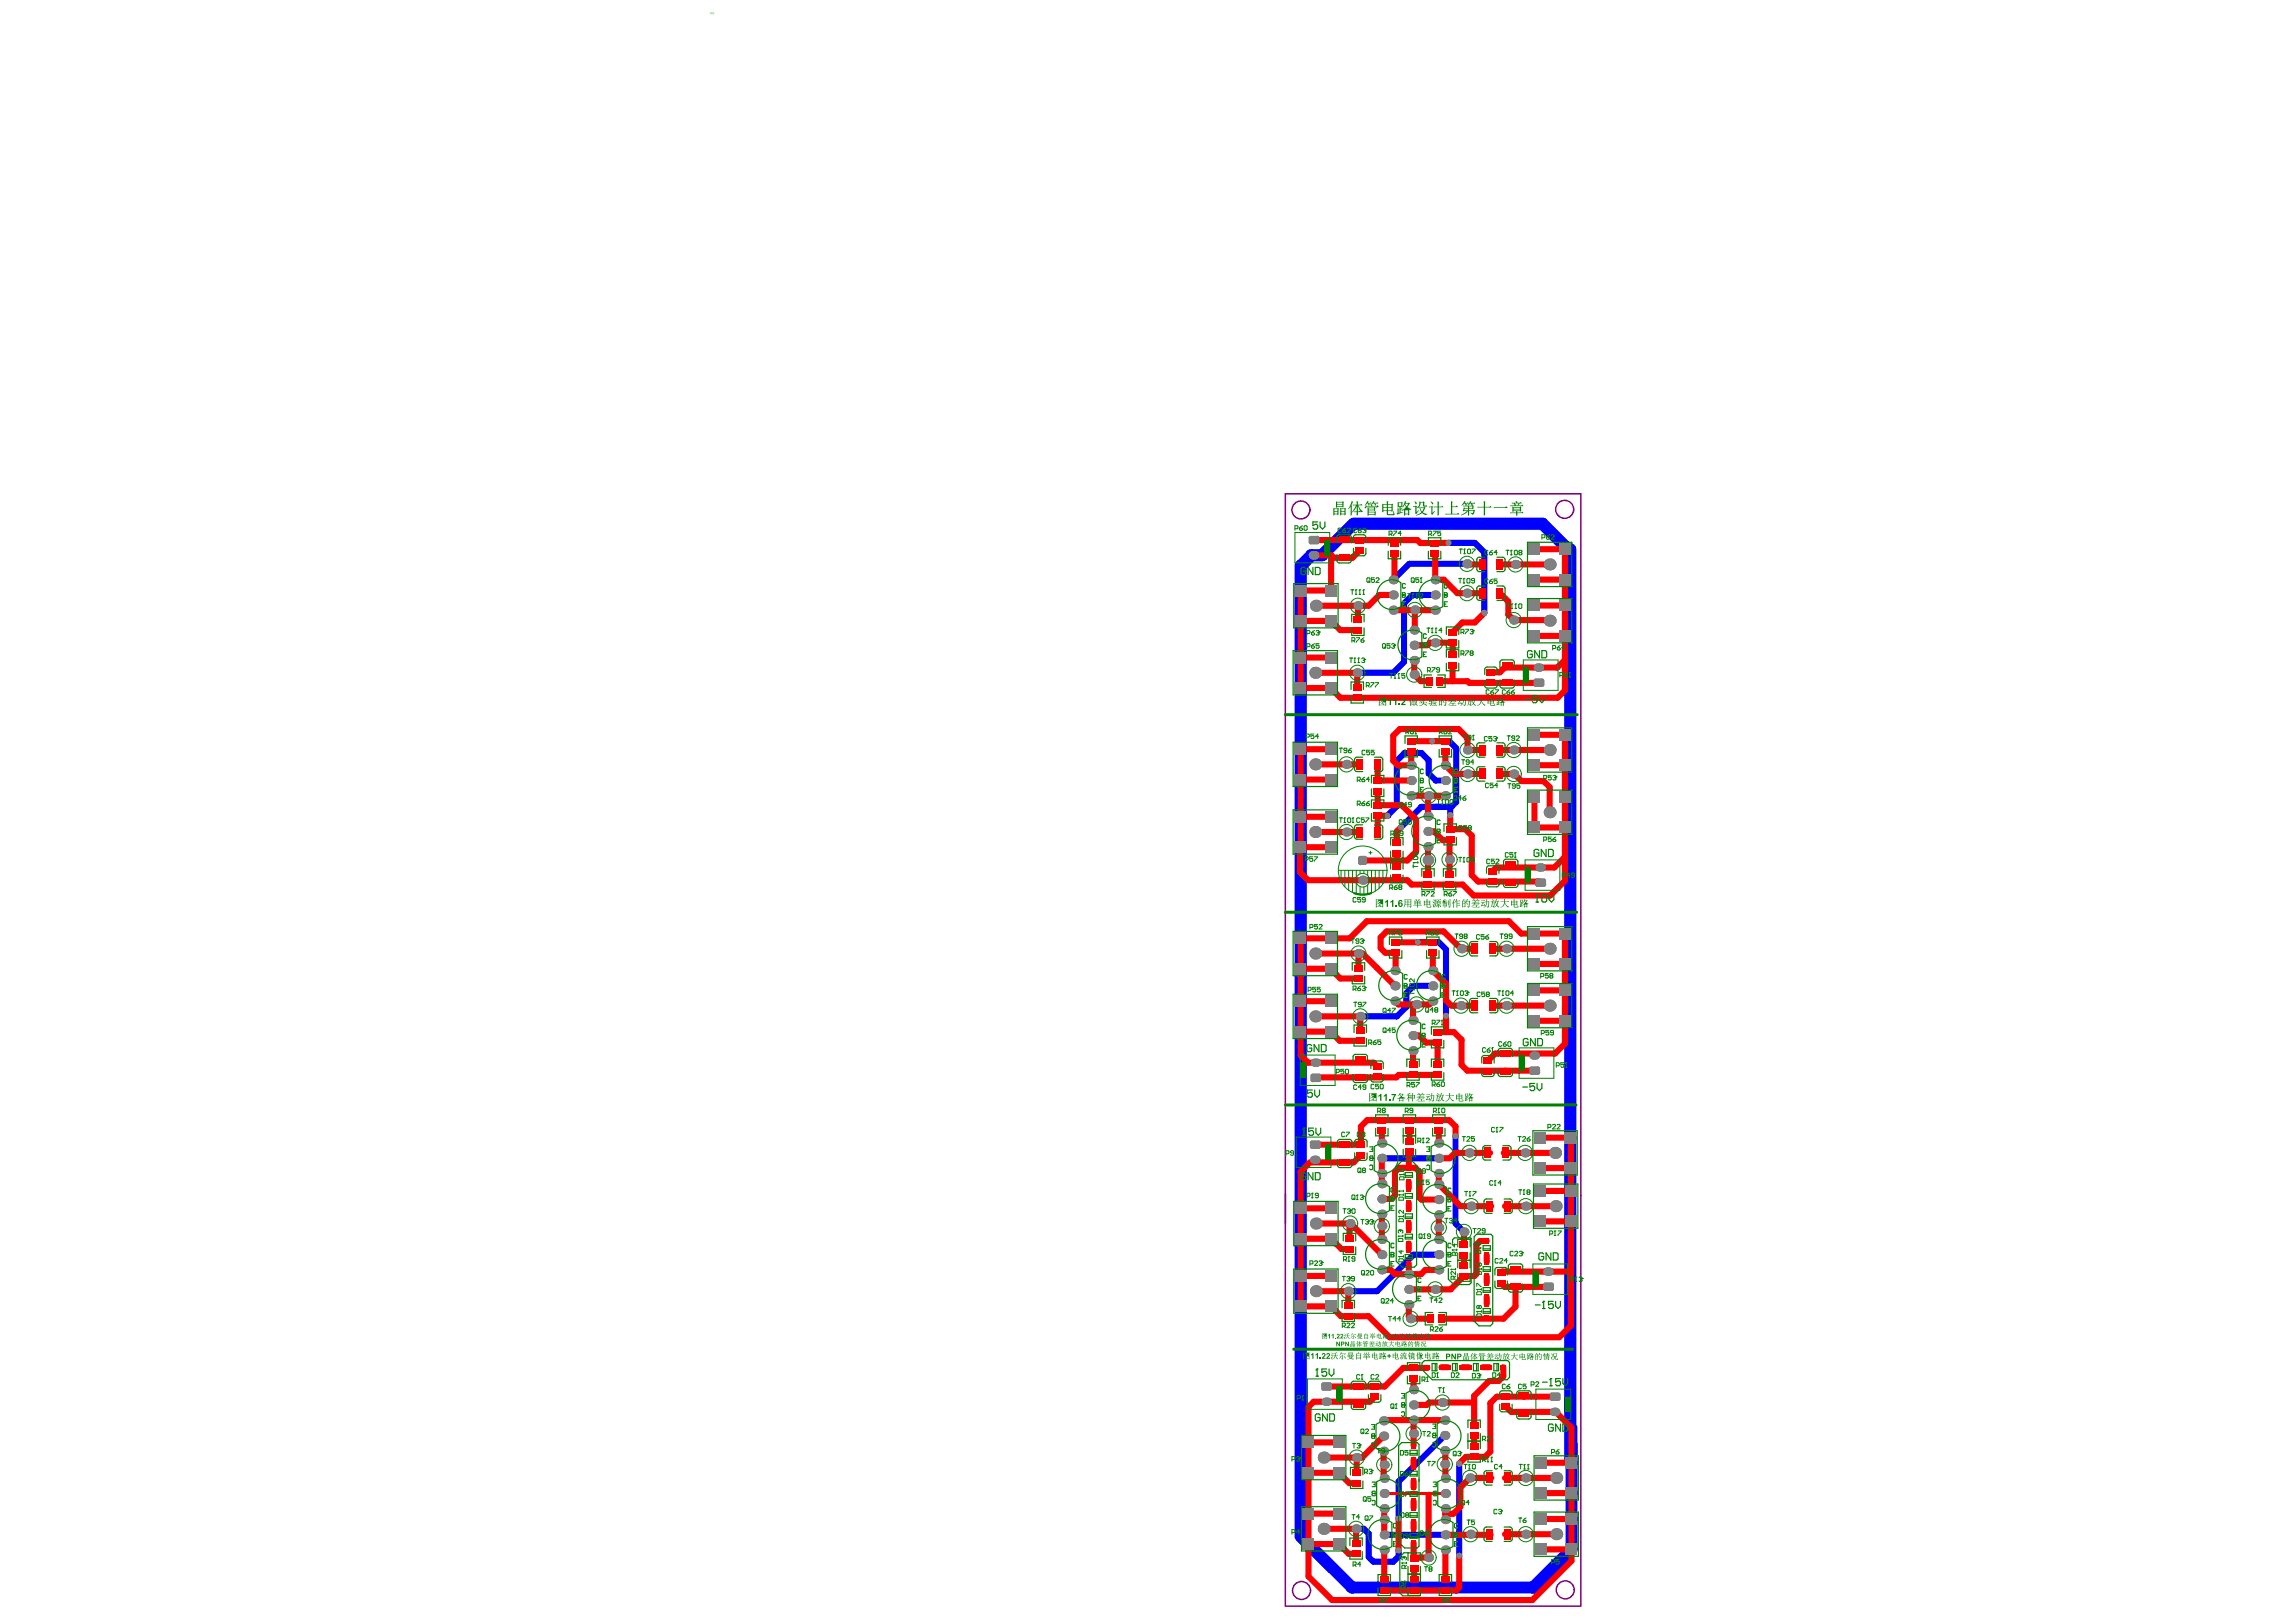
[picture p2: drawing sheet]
<svg xmlns="http://www.w3.org/2000/svg" width="297mm" height="210mm" viewBox="0 0 297 210" stroke-linecap="round" stroke-linejoin="round" font-family="sans-serif">
<g fill="none" stroke="#800080" stroke-width=".2">
<path d="M166.3 63.9h38.2v143.9h-38.2z"/>
<circle cx="168.3" cy="66" r="1.16"/>
<circle cx="202.4" cy="65.9" r="1.16"/>
<circle cx="168.4" cy="205.8" r="1.16"/>
<circle cx="202.5" cy="205.7" r="1.16"/>
</g>
<circle cx="179.5" cy="105.6" r=".39" fill="#00f"/>
<g fill="none" stroke="#00f" stroke-width=".79">
<path d="M185.7 77h-3l-1.1 1.1v7.6l-1.4 1.4h-4.6M187.4 70.3h3.4l1.2 1.2v7.8M189.8 73h-7.5l-2.1 2M185.3 95.9h2.2l.9 .9v7l-.6 .6h-3.9l-2.6 2.7M187 101h-1.2l-1-.9v-1.7l-.9-1h-2.2l-1 1.1v5.8l-1.2 1.3M187.6 104.6v.9M183.4 121.9h2.7l1 1v8.6M185.4 127.6h-2.5l-.9 .9v1.8l-1.3 1.2h-4.7M178.8 149.9h7.3M188.3 147v11.3l1.1 1.1M186.1 162.4h-3.2l-4.7 4.7h-3.8M175.4 197.8h1l.7 .7v3l.6 .6h2.5l.7-.7v-.8"/>
<path d="M179.1 198.6h7.9M186.9 185.8l-6 5.9v4.8M188.8 189.4v11.9"/>
</g>
<path d="M202.4 70.6l-2.8-2.8h-24.5l-4.1 4.1h-1.4l-1.3 1.3v125.6l6.6 6.6h23.5l4.9-4.9v-15.7M203.2 71.1v118.2" fill="none" stroke="#00f" stroke-width="1.6"/>
<g fill="#808080">
<circle cx="188.3" cy="147" r=".39"/>
<circle cx="188.8" cy="201.3" r=".39"/>
<circle cx="180.9" cy="200.6" r=".39"/>
<circle cx="180.9" cy="196.5" r=".39"/>
<circle cx="183.4" cy="121.9" r=".39"/>
<circle cx="187.1" cy="131.5" r=".39"/>
<circle cx="179.5" cy="105.6" r=".39"/>
<circle cx="187.6" cy="105.5" r=".39"/>
<circle cx="185.3" cy="95.9" r=".39"/>
<circle cx="181.3" cy="107.1" r=".39"/>
<circle cx="187.4" cy="70.3" r=".39"/>
<circle cx="192" cy="79.3" r=".39"/>
<circle cx="188.8" cy="189.4" r=".39"/>
<circle cx="176" cy="131.5" r=".59"/>
<circle cx="187" cy="191.3" r=".59"/>
<circle cx="190.2" cy="191.3" r=".59"/>
<circle cx="174.4" cy="167.1" r=".59"/>
<circle cx="182.3" cy="166.9" r=".59"/>
<circle cx="182.3" cy="168.8" r=".59"/>
<circle cx="182.3" cy="164.9" r=".59"/>
<circle cx="187" cy="198.6" r=".59"/>
<circle cx="187" cy="200.6" r=".59"/>
<circle cx="187" cy="196.7" r=".59"/>
<circle cx="187" cy="195.2" r=".59"/>
<circle cx="187" cy="193.3" r=".59"/>
<circle cx="187" cy="99" r=".59"/>
<circle cx="187" cy="101" r=".59"/>
<circle cx="190.2" cy="198.5" r=".59"/>
<circle cx="190.3" cy="156.1" r=".59"/>
<circle cx="194.9" cy="130.1" r=".59"/>
<circle cx="194.9" cy="122.8" r=".59"/>
<circle cx="187" cy="103" r=".59"/>
<circle cx="174.7" cy="158.3" r=".59"/>
<circle cx="179.1" cy="191.3" r=".59"/>
<circle cx="178.8" cy="155.2" r=".59"/>
<circle cx="178.8" cy="151.9" r=".59"/>
<circle cx="186.1" cy="151.9" r=".59"/>
<circle cx="183.3" cy="130" r=".59"/>
<circle cx="184.7" cy="109.6" r=".59"/>
<circle cx="197.4" cy="191.3" r=".59"/>
</g>
<path d="M200.2 164.6h.3" fill="none" stroke="#808080" stroke-width="1.1"/>
<g fill="#808080">
<path d="M198.6 114l.3-.3h.8l.3 .3v.5l-.3 .3h-.8l-.3-.3z" fill-rule="evenodd"/>
<path d="M167.5 168.3h1.5v1.5h-1.5z" fill-rule="evenodd"/>
<path d="M167.5 164.3h1.5v1.6h-1.5z" fill-rule="evenodd"/>
<path d="M167.5 155.6h1.5v1.5h-1.5z" fill-rule="evenodd"/>
<path d="M167.4 132.7h1.6v1.6h-1.6z" fill-rule="evenodd"/>
<path d="M167.4 128.8h1.6v1.5h-1.6z" fill-rule="evenodd"/>
<path d="M167.4 124.6h1.6v1.5h-1.6z" fill-rule="evenodd"/>
<path d="M167.4 104.9h1.6v1.6h-1.6z" fill-rule="evenodd"/>
<path d="M167.4 100.1h1.6v1.6h-1.6z" fill-rule="evenodd"/>
<path d="M167.4 88.3h1.6v1.5h-1.6z" fill-rule="evenodd"/>
<path d="M167.5 79.6h1.5v1.5h-1.5z" fill-rule="evenodd"/>
<path d="M167.5 75.6h1.5v1.6h-1.5z" fill-rule="evenodd"/>
<path d="M172.4 199h1.6v1.6h-1.6z" fill-rule="evenodd"/>
<path d="M172.4 195.1h1.6v1.6h-1.6z" fill-rule="evenodd"/>
<path d="M172.4 185.9h1.6v1.5h-1.6z" fill-rule="evenodd"/>
<path d="M170.9 179.2l.3-.3h.9l.2 .3v.5l-.2 .3h-.9l-.3-.3z" fill-rule="evenodd"/>
</g>
<g fill="#808080">
<path d="M198.6 114h.3zM198.7 113.8l.2-.1v.3h-.3z"/>
<path d="M198.9 114.5v.3zM198.6 114.5h.3v.3l-.2-.2z"/>
<path d="M199.7 114.5h.3zM199.7 114.5h.3v.1l-.3 .2z"/>
<path d="M199.7 113.7v.3zM199.7 113.7l.3 .1v.2h-.3z"/>
<path d="M172.1 179.7h.2zM172.1 179.7h.2v.1l-.2 .2z"/>
<path d="M172.1 178.9v.3zM172.1 178.9l.2 .1v.2h-.2z"/>
<path d="M170.9 179.2h.3zM171 179l.2-.1v.3h-.3z"/>
<path d="M171.2 179.7v.3zM170.9 179.7h.3v.3l-.2-.2z"/>
<circle cx="171.3" cy="188.6" r=".78"/>
</g>
<path d="M171.5 181.4h.3" fill="none" stroke="#808080" stroke-width="1.1"/>
<g fill="#808080">
<path d="M171.4 168.3h1.6v1.5h-1.6z" fill-rule="evenodd"/>
<path d="M171.4 164.3h1.6v1.6h-1.6z" fill-rule="evenodd"/>
<path d="M171.4 155.6h1.6v1.5h-1.6z" fill-rule="evenodd"/>
<path d="M171.4 132.7h1.5v1.6h-1.5z" fill-rule="evenodd"/>
<path d="M171.4 128.8h1.5v1.5h-1.5z" fill-rule="evenodd"/>
<path d="M171.4 124.6h1.5v1.5h-1.5z" fill-rule="evenodd"/>
<path d="M171.4 104.9h1.5v1.6h-1.5z" fill-rule="evenodd"/>
<path d="M171.4 100.1h1.5v1.6h-1.5z" fill-rule="evenodd"/>
<path d="M171.4 88.3h1.5v1.5h-1.5z" fill-rule="evenodd"/>
<path d="M171.4 79.6h1.6v1.5h-1.6z" fill-rule="evenodd"/>
<path d="M171.4 75.6h1.6v1.6h-1.6z" fill-rule="evenodd"/>
<path d="M198.6 199.7h1.5v1.6h-1.5z" fill-rule="evenodd"/>
<path d="M198.6 192.5h1.5v1.5h-1.5z" fill-rule="evenodd"/>
<path d="M198.6 195.8h1.5v1.5h-1.5z" fill-rule="evenodd"/>
<path d="M198.6 188.5h1.5v1.6h-1.5z" fill-rule="evenodd"/>
<path d="M198.5 157.3h1.6v1.5h-1.6z" fill-rule="evenodd"/>
<path d="M198.4 150.4h1.6v1.5h-1.6z" fill-rule="evenodd"/>
<path d="M197.8 138.3l.3-.3h.9l.2 .3v.5l-.2 .3h-.9l-.3-.3z" fill-rule="evenodd"/>
</g>
<g fill="#808080">
<path d="M197.8 138.3h.3zM197.9 138.2l.2-.2v.3h-.3z"/>
<path d="M198.1 138.8v.3zM197.8 138.8h.3v.3l-.2-.1z"/>
<path d="M199 138.8h.2zM199 138.8h.2v.2l-.2 .1z"/>
<path d="M199 138v.3zM199 138l.2 .2v.1h-.2z"/>
<circle cx="174.2" cy="107.7" r=".59"/>
<circle cx="174.2" cy="98.9" r=".59"/>
<circle cx="179.1" cy="198.6" r=".59"/>
<circle cx="179.1" cy="200.6" r=".59"/>
<circle cx="179.1" cy="196.7" r=".59"/>
<circle cx="179.1" cy="195.2" r=".59"/>
<circle cx="179.1" cy="193.3" r=".59"/>
<circle cx="179" cy="187.8" r=".59"/>
<circle cx="179" cy="185.8" r=".59"/>
<circle cx="179.1" cy="189.6" r=".59"/>
<circle cx="179" cy="183.9" r=".59"/>
<circle cx="178.8" cy="162.4" r=".59"/>
<circle cx="178.8" cy="164.3" r=".59"/>
<circle cx="178.8" cy="158.6" r=".59"/>
<circle cx="178.8" cy="157.1" r=".59"/>
<circle cx="178.8" cy="149.9" r=".59"/>
<circle cx="178.8" cy="147.9" r=".59"/>
<circle cx="180.5" cy="129.5" r=".59"/>
<circle cx="180.5" cy="125.6" r=".59"/>
<circle cx="180.5" cy="127.6" r=".59"/>
<circle cx="180.2" cy="79" r=".59"/>
<circle cx="180.2" cy="75" r=".59"/>
<circle cx="180.2" cy="77" r=".59"/>
<circle cx="184.8" cy="201.6" r=".59"/>
<circle cx="186.9" cy="189.5" r=".59"/>
<circle cx="186.9" cy="187.7" r=".59"/>
<circle cx="186.9" cy="185.8" r=".59"/>
<circle cx="186.6" cy="181.5" r=".59"/>
<circle cx="186.9" cy="183.8" r=".59"/>
<circle cx="185.7" cy="166.9" r=".59"/>
<circle cx="186.1" cy="162.4" r=".59"/>
<circle cx="186.1" cy="164.3" r=".59"/>
<circle cx="186.1" cy="158.9" r=".59"/>
<circle cx="186.1" cy="155.2" r=".59"/>
<circle cx="186.1" cy="157.2" r=".59"/>
<circle cx="186.1" cy="149.9" r=".59"/>
<circle cx="186.1" cy="147.9" r=".59"/>
<circle cx="185.4" cy="129.5" r=".59"/>
<circle cx="185.4" cy="125.6" r=".59"/>
<circle cx="185.4" cy="127.6" r=".59"/>
<circle cx="184.7" cy="111.3" r=".69"/>
<circle cx="187.5" cy="111.2" r=".59"/>
<circle cx="184.7" cy="105.6" r=".59"/>
<circle cx="184.7" cy="107.6" r=".59"/>
<circle cx="185.7" cy="83.2" r=".59"/>
<circle cx="185.7" cy="79" r=".59"/>
<circle cx="183" cy="78.9" r=".59"/>
<circle cx="185.7" cy="75" r=".59"/>
<circle cx="185.7" cy="77" r=".59"/>
<circle cx="190.1" cy="149.2" r=".59"/>
<circle cx="189.9" cy="100.2" r=".59"/>
<circle cx="189.8" cy="76.8" r=".59"/>
<circle cx="189.8" cy="73" r=".59"/>
<circle cx="197.4" cy="198.5" r=".59"/>
<circle cx="197.4" cy="156.1" r=".59"/>
<circle cx="197.3" cy="149.2" r=".59"/>
</g>
<path d="M198.4 136.6h.3" fill="none" stroke="#808080" stroke-width="1.1"/>
<g fill="#808080">
<path d="M197.7 131.3h1.6v1.6h-1.6z" fill-rule="evenodd"/>
<path d="M197.7 124h1.6v1.5h-1.6z" fill-rule="evenodd"/>
<path d="M197.7 120h1.6v1.6h-1.6z" fill-rule="evenodd"/>
</g>
<path d="M199.2 112.3h.3" fill="none" stroke="#808080" stroke-width="1.1"/>
<g fill="#808080">
<path d="M197.7 106.3h1.6v1.6h-1.6z" fill-rule="evenodd"/>
<path d="M197.7 98.3h1.6v1.5h-1.6z" fill-rule="evenodd"/>
<path d="M197.7 94.3h1.6v1.6h-1.6z" fill-rule="evenodd"/>
<path d="M198.4 88.1l.3-.3h.8l.3 .3v.5l-.3 .3h-.8l-.3-.3z" fill-rule="evenodd"/>
</g>
<g fill="#808080">
<path d="M198.4 88.1h.3zM198.4 88l.3-.2v.3h-.3z"/>
<path d="M198.7 88.6v.3zM198.4 88.6h.3v.3l-.3-.1z"/>
<path d="M199.5 88.6h.3zM199.5 88.6h.3l-.1 .2-.2 .1z"/>
<path d="M199.5 87.8v.3zM199.5 87.8l.2 .2 .1 .1h-.3z"/>
<circle cx="195.8" cy="100.2" r=".59"/>
</g>
<path d="M198.9 86.4h.3" fill="none" stroke="#808080" stroke-width="1.1"/>
<g fill="#808080">
<path d="M197.7 81.5h1.6v1.6h-1.6z" fill-rule="evenodd"/>
<path d="M197.7 74.2h1.6v1.6h-1.6z" fill-rule="evenodd"/>
<path d="M202.5 199.7h1.6v1.6h-1.6z" fill-rule="evenodd"/>
<path d="M202.5 192.5h1.6v1.5h-1.6z" fill-rule="evenodd"/>
<path d="M202.5 195.8h1.6v1.5h-1.6z" fill-rule="evenodd"/>
<path d="M202.5 188.5h1.6v1.6h-1.6z" fill-rule="evenodd"/>
<path d="M202.5 157.3h1.5v1.5h-1.5z" fill-rule="evenodd"/>
<path d="M202.4 150.4h1.5v1.5h-1.5z" fill-rule="evenodd"/>
<path d="M201.7 131.3h1.5v1.6h-1.5z" fill-rule="evenodd"/>
<path d="M201.7 124h1.5v1.5h-1.5z" fill-rule="evenodd"/>
<path d="M201.7 120h1.5v1.6h-1.5z" fill-rule="evenodd"/>
<path d="M201.7 106.3h1.5v1.6h-1.5z" fill-rule="evenodd"/>
<path d="M201.7 98.3h1.5v1.5h-1.5z" fill-rule="evenodd"/>
<path d="M201.7 94.3h1.5v1.6h-1.5z" fill-rule="evenodd"/>
<path d="M201.7 81.5h1.5v1.6h-1.5z" fill-rule="evenodd"/>
<path d="M201.7 74.2h1.5v1.6h-1.5z" fill-rule="evenodd"/>
<path d="M167.5 159.5h1.5v1.6h-1.5z" fill-rule="evenodd"/>
<path d="M167.4 108.9h1.6v1.5h-1.6z" fill-rule="evenodd"/>
<path d="M167.4 120.7h1.6v1.5h-1.6z" fill-rule="evenodd"/>
<path d="M167.4 96.2h1.6v1.5h-1.6z" fill-rule="evenodd"/>
<path d="M167.4 84.3h1.6v1.6h-1.6z" fill-rule="evenodd"/>
<path d="M172.4 189.8h1.6v1.6h-1.6z" fill-rule="evenodd"/>
<path d="M171.4 159.5h1.6v1.6h-1.6z" fill-rule="evenodd"/>
<path d="M171.4 108.9h1.5v1.5h-1.5z" fill-rule="evenodd"/>
<path d="M171.4 120.7h1.5v1.5h-1.5z" fill-rule="evenodd"/>
<path d="M171.4 96.2h1.5v1.5h-1.5z" fill-rule="evenodd"/>
<path d="M171.4 84.3h1.5v1.6h-1.5z" fill-rule="evenodd"/>
<path d="M199.6 166.3l.3-.3h.9l.2 .3v.5l-.2 .3h-.9l-.3-.3z" fill-rule="evenodd"/>
<path d="M198.5 153.3h1.6v1.6h-1.6z" fill-rule="evenodd"/>
<path d="M198.4 146.5h1.6v1.5h-1.6z" fill-rule="evenodd"/>
<path d="M197.7 127.4h1.6v1.5h-1.6z" fill-rule="evenodd"/>
<path d="M197.7 102.4h1.6v1.5h-1.6z" fill-rule="evenodd"/>
<path d="M197.7 77.6h1.6v1.5h-1.6z" fill-rule="evenodd"/>
<path d="M197.7 70.3h1.6v1.5h-1.6z" fill-rule="evenodd"/>
<path d="M202.5 153.3h1.5v1.6h-1.5z" fill-rule="evenodd"/>
<path d="M202.4 146.5h1.5v1.5h-1.5z" fill-rule="evenodd"/>
<path d="M201.7 127.4h1.5v1.5h-1.5z" fill-rule="evenodd"/>
<path d="M201.7 102.4h1.5v1.5h-1.5z" fill-rule="evenodd"/>
<path d="M201.7 77.6h1.5v1.5h-1.5z" fill-rule="evenodd"/>
<path d="M201.7 70.3h1.5v1.5h-1.5z" fill-rule="evenodd"/>
<path d="M169.5 139.2l.3-.3h.9l.2 .3v.6l-.2 .2h-.9l-.3-.2z" fill-rule="evenodd"/>
<path d="M168.5 199h1.6v1.6h-1.6z" fill-rule="evenodd"/>
<path d="M168.5 195.1h1.6v1.6h-1.6z" fill-rule="evenodd"/>
<path d="M168.5 185.9h1.6v1.5h-1.6z" fill-rule="evenodd"/>
</g>
<g fill="#808080">
<path d="M199.6 166.3h.3zM199.7 166.1l.2-.1v.3h-.3z"/>
<path d="M199.9 166.8v.3zM199.6 166.8h.3v.3l-.2-.2z"/>
<path d="M200.8 166.8h.2zM200.8 166.8h.2l-.1 .2-.1 .1z"/>
<path d="M200.8 166v.3zM200.8 166h.1l.1 .3h-.2z"/>
<path d="M169.5 139.2h.3zM169.6 139.1l.2-.2v.3h-.3z"/>
<path d="M169.8 139.8v.2zM169.5 139.8h.3v.2h-.1z"/>
<path d="M170.7 139.8h.2zM170.7 139.8h.2l-.1 .2h-.1z"/>
<path d="M170.7 138.9v.3zM170.7 138.9l.1 .1 .1 .2h-.2z"/>
<circle cx="195.8" cy="80.2" r=".59"/>
<circle cx="196.1" cy="73" r=".59"/>
<circle cx="171.3" cy="197.8" r=".78"/>
<circle cx="178.8" cy="160.4" r=".59"/>
<circle cx="178.8" cy="153.2" r=".59"/>
<circle cx="186.1" cy="160.4" r=".59"/>
<circle cx="186.1" cy="153.3" r=".59"/>
<circle cx="184.8" cy="103" r=".59"/>
<circle cx="189.4" cy="159.4" r=".59"/>
<circle cx="189.9" cy="97.1" r=".59"/>
<circle cx="195.8" cy="97.1" r=".59"/>
<circle cx="182.9" cy="181.8" r=".59"/>
<circle cx="175.5" cy="188.6" r=".59"/>
<circle cx="170.2" cy="167.1" r=".78"/>
<circle cx="170.2" cy="158.3" r=".78"/>
</g>
<path d="M170 150.1h.3" fill="none" stroke="#808080" stroke-width="1.1"/>
<path d="M169.5 147.9l.2-.3h.9l.3 .3v.5l-.3 .3h-.9l-.2-.3z" fill-rule="evenodd" fill="#808080"/>
<g fill="#808080">
<path d="M170.6 148.4h.3zM170.6 148.4h.3l-.1 .1-.2 .2z"/>
<path d="M170.6 147.6v.3zM170.6 147.6l.2 .1 .1 .2h-.3z"/>
<path d="M169.5 147.9h.2zM169.5 147.7l.2-.1v.3h-.2z"/>
<path d="M169.7 148.4v.3zM169.5 148.4h.2v.3l-.2-.2z"/>
</g>
<path d="M170.1 137.5h.3" fill="none" stroke="#808080" stroke-width="1.1"/>
<g fill="#808080">
<path d="M176.6 111.6h.3zM176.6 111.6h.3l-.2 .3h-.1z"/>
<path d="M176.6 110.8v.3zM176.6 110.8h.1l.2 .3h-.3z"/>
<path d="M175.7 111.1h.3zM175.7 110.9l.3-.1v.3h-.3z"/>
<path d="M176 111.6v.3zM175.7 111.6h.3v.3h-.2z"/>
<path d="M170.4 70.2h.3zM170.4 70.2h.3l-.1 .2h-.2z"/>
<path d="M170.4 69.3v.3zM170.4 69.3l.2 .1 .1 .2h-.3z"/>
<path d="M169.3 69.6h.3zM169.3 69.5l.3-.2v.3h-.3z"/>
<path d="M169.6 70.2v.2zM169.3 70.2h.3v.2h-.2z"/>
<path d="M201.6 181h.3zM201.6 181h.3l-.2 .3h-.1z"/>
<path d="M201.6 180.2v.3zM201.6 180.2h.1l.2 .3h-.3z"/>
<path d="M200.5 180.5h.3zM200.5 180.3l.3-.1v.3h-.3z"/>
<path d="M200.8 181v.3zM200.5 181h.3v.3h-.2z"/>
<circle cx="170.2" cy="131.5" r=".78"/>
<circle cx="175.7" cy="123.4" r=".59"/>
<circle cx="170.2" cy="123.4" r=".78"/>
<circle cx="176.3" cy="113.9" r=".59"/>
<circle cx="170.2" cy="107.7" r=".78"/>
<circle cx="170.2" cy="98.9" r=".78"/>
<circle cx="175.6" cy="87.1" r=".59"/>
<circle cx="170.2" cy="87.1" r=".78"/>
<circle cx="201.3" cy="198.5" r=".78"/>
</g>
<g fill="#808080">
<path d="M175.7 111.1l.3-.3h.6l.3 .3v.5l-.3 .3h-.6l-.3-.3z" fill-rule="evenodd"/>
<path d="M169.3 69.6l.3-.3h.8l.3 .3v.6l-.3 .2h-.8l-.3-.2z" fill-rule="evenodd"/>
<path d="M200.5 180.5l.3-.3h.8l.3 .3v.5l-.3 .3h-.8l-.3-.3z" fill-rule="evenodd"/>
</g>
<path d="M201 182.7h.3" fill="none" stroke="#808080" stroke-width="1.1"/>
<g fill="#808080">
<circle cx="182.9" cy="183.8" r=".59"/>
<circle cx="182.9" cy="179.8" r=".59"/>
<circle cx="182.5" cy="170.7" r=".59"/>
<circle cx="201.3" cy="156.1" r=".78"/>
<circle cx="201.2" cy="149.2" r=".78"/>
<circle cx="182.8" cy="136" r=".59"/>
<circle cx="189" cy="130.1" r=".59"/>
<circle cx="182.8" cy="132" r=".59"/>
<circle cx="200.5" cy="130.1" r=".78"/>
<circle cx="189.1" cy="122.8" r=".59"/>
<circle cx="200.5" cy="105.1" r=".78"/>
<circle cx="182.6" cy="99" r=".59"/>
<circle cx="182.6" cy="101" r=".59"/>
<circle cx="183" cy="87.3" r=".59"/>
<circle cx="183" cy="85.5" r=".59"/>
<circle cx="183" cy="81.5" r=".59"/>
<circle cx="183" cy="83.5" r=".59"/>
<circle cx="200.5" cy="80.3" r=".78"/>
<circle cx="200.5" cy="73" r=".78"/>
<circle cx="175.4" cy="197.8" r=".59"/>
<circle cx="175.7" cy="78.4" r=".59"/>
<circle cx="170.2" cy="78.4" r=".78"/>
</g>
<path d="M168.5 189.8h1.6v1.6h-1.6z" fill-rule="evenodd" fill="#808080"/>
<path d="M169.9 71.9h.3" fill="none" stroke="#808080" stroke-width="1.1"/>
<g fill="#808080">
<circle cx="182.9" cy="185.5" r=".59"/>
<circle cx="201.3" cy="191.3" r=".78"/>
<circle cx="182.8" cy="134" r=".59"/>
<circle cx="182.6" cy="103" r=".59"/>
<circle cx="200.5" cy="122.8" r=".78"/>
<circle cx="200.5" cy="97.1" r=".78"/>
</g>
<g fill="none" stroke="#f00" stroke-width=".79">
<path d="M168.3 76.4v12.8l.2-.2M175.7 78.4v1.8M180.4 71.6v3.3M185.6 70.3h.1M185.7 71.7v3.3M194.7 77.4l.4 .4v1.7M168.3 96.9v12.7M182.6 97.3v1.7M185.3 95.9h.1M187 97.3v1.7M189.9 88.1l.2 .3M189.9 95.5v1.6"/>
<path d="M168.2 109.6v3.3M179.5 105.6h.1M180.7 107.6v1.5M180.7 110.4v1.8M182.1 113.9l.5 .6M182.7 110.7l-.6 .7M190.4 108.1v5.1M193.6 112.3l-.5 .4M198.5 103.1v4M168.2 125.4h.1M168.3 121.4v15.2M176 131.5v1.8"/>
<path d="M176.3 123.4h-.6v1.9M180.5 129.5l.4 .5M180.6 123.3v2.2M181 139.1l-.4 .3M185.4 123.3v2.3M187.1 127.3v2.1M187.1 131.5v2.1M168.3 151.6v17.5M174.6 158.4v1.9M174.7 158.3h.1M176.1 145.8v2.3M181 151.1l-.5 .6v3"/>
<path d="M182.3 149v2.1M182.3 153v.8M182.3 155.7v.8M182.3 158.3v.8M182.3 146.3v1.4M183.7 151.7v3.3l.2 .2M188.3 145.8v1.2M203.2 147.3v24.3M173.6 161.6h1M174.4 167.1v1.9M182.3 160.9v.8M182.3 163.5v1.4"/>
<path d="M182.3 168.8v1.6l.2 .3M171.3 197.8h4.1M179 187.8v3.4M179.1 195.2v3.4M180.9 196.5v4.1M187 187.8v3.5M187 195.2v1.5M188.9 192.5v2.5M174.5 201.1h.9M179.1 200.6v3.8M187 200.6v3.8M188.8 201.3v4.1l-.4 .4"/>
</g>
<circle cx="170.2" cy="158.3" r=".39" fill="#f00"/>
<g fill="none" stroke="#f00" stroke-width=".79">
<path d="M170 69.9h13.4l.4 .4h1.8M170 71.9h2.2M172.2 71.9v4.5h-3.9M175.9 71.2l-.9 1h-2.4l-.4-.3M180.2 77h-1.7l-1.4 1.4h-6.9M180.2 79h5.5M183 78.9v2.6M185.6 70.3h1.8M185.7 75h1.1l1.7 1.8h3.2M189.9 73h1.8M192 79.3l-1.2 1.3h-1.6l-1.3 1.2M194 73h6.5"/>
<path d="M194 76.8l.7 .6M195.1 79.5l.7 .7h4.6l.1 .1M198.5 71.1h4v18.3l-1 .9h-28.1l-1.3-1.3h-3.6M198.5 78.4h4M198.5 75h4M168.3 80.4h3.9l1.2 1.1h2.3M168.3 96.9h3.8M168.3 85.1h3.8M170.2 87.1h5.4v1.8M170.2 98.9h5.7M178.2 98.9v2.1M182.6 95.9h4.4"/>
<path d="M183 85.5v1.8l.8 .8h1.1M183 83.5h1.7l.3-.3h2.9v1.6M186.3 88.1h3.6M187 99l1.1 1.2h3.6M187.9 86.1v2M189.9 97.1h1.8M189.9 95.5l-1.2-1.2h-7.6l-.9 .9v3.3l.6 .5h1.8M190.1 88.4h9M194 97.1h6.5M198.5 95.1h4v18.9l-1.9 1.9h-10l-1.4-1.4h-6.6M198.5 99h4M198.5 82.3h4"/>
<path d="M202.5 85.4l-1 1h-6.8l-.7 .6h-1.1M168.2 112.9l1 1h12.9M168.3 109.6h3.8M168.3 100.9h3.8M168.6 105.7h3.5M170.2 107.7h5.7M176.3 111.4h5.8M178.2 102.4v1.8h3.2l1.8 1.8v4.2l-.5 .5M178.2 101h4.4M179.5 105.6h-1.3v2.1M181.3 107.1l-.6 .5M182.6 103h4.4"/>
<path d="M184.7 107.6h.8l1.2 1.1h.8v4.4M184.7 103.6v2M184.7 109.6v3.5M187.6 105.5v1.8h2l.8 .8M190.4 113.2l.8 .9h8M194 100.2h1.9l.9 .9h2.9l.8 .8v3.2M198.5 107.1h4M202.5 110.9l-1.4 1.4h-7.5M168.3 136.6l.9 .9h8.5l.5 .5M168.3 121.4h6.3l2.2-2.2h18.4l1.6 1.6h5.7v14.3l-1.3 1.2h-7.8l-.9 1M168.3 125.4h3.8l1.3 1.2h2.3M168.3 133.5h3.8l1.2 1.2h2.7"/>
<path d="M168.6 129.6h3.5M170.2 131.5h5.8M170.2 123.4h5.5M170.3 139.4h10.3M176.3 123.4l4.2 4.2M180.6 121.9h4.8M181 139.1h5M182.8 134h.8l.9 .9h1.5v2.8M182.8 130v2M182.8 136v1.7M183.4 121.9h.1M185.4 129.5l-.5 .5h-4"/>
<path d="M185.4 125.6l1.7 1.7M186 133.6h2.1l1 1v3.2l.7 .8h8.7M187.1 129.4l.7 .7h3M190.8 122.8h-1.8l-2.2-2.3h-7.4l-.8 .8v1.4l.6 .6h1.4M193.1 130.1h7.4M193.1 122.8h7.4M198.5 128.2h4M198.5 132.1h4M198.5 124.7h4M168.3 156.4h3.9M170.2 148.1h5.9M170.2 158.3h4.5"/>
<path d="M174.7 158.3l4.1 4.1M176.1 149.5l-1 .9h-5.6l-1.2 1.2M176.1 145.8l.8-.8h10.6l.8 .8M178.8 146.3v1.6M178.8 149.9v3.3M178.8 157.1v3.3M180.5 154.7l-.5 .5h-1.2M181 151.1h2.1l.6 .6M183.9 155.2h2.2M186.1 146.3v1.6M186.1 151.9v1.4l2.9 2.8h3.9M186.1 157.2v3.2"/>
<path d="M189.4 159.4v1.7M192.8 149.2h-4.6l-.7 .7h-1.4M194.5 149.2h6.7M194.7 156.1h6.6M199.2 147.2h4M199.2 151.2h3.8M199.3 158.1h3.9M199.3 154.1h3.9M168.3 169.1h3.9l1.3 1.2h3.5l2.8 2.8h21.9l1.5-1.5M168.3 160.3h3.9l1.4 1.3M168.3 165.1h3.9M170.2 167.1h4.2"/>
<path d="M178.8 164.3h1.1l.6 .6h3.3l.6-.6h1.7M182.5 170.7h2.6M182.9 178.4v1.4M184.7 177h-3.2l-2.4 2.4h-7.5M186.5 176.9h.8M189.2 176.9h.8M189.4 162.4v1.4M191.8 176.9h.9M192.3 160.6h-.8l-.5 .4v3.8l-.3 .3h-1.3l-1.7 1.8h-5.4M192.3 162.4v.9M192.3 165.1v.9M192.3 167.8v.9"/>
<path d="M194.2 166.1l.5 .4h5.6M194.5 176.9v1.2l-.6 .6h-1.2l-2 1.9v3.9M196.1 166.5v2.6l-1.6 1.6h-8.1M203.1 164.6h-8.7l-.2 .1M169.3 199.8h3.9l1.3 1.3M169.3 190.6h3.9l1.4 1.3h.9M169.3 195.9h3.9M169.3 186.7h3.9M175.4 197.8v1.9M175.5 188.6v2M177.8 180.8l-.6 .6h-7.2l-.7 .7v21.9l3 3.1h25.9l5.1-5.1v-17.2l-2-2.1h-5.8l-.7-.7M179 183.8h7.9"/>
<path d="M179 185.8l-2.8 2.8h-4.9M182.9 183.8v3.3M182.9 188.9v.9M182.9 191.6v.9M182.9 194.3v.8M182.9 197v.8M182.9 199.7v1.9M184.8 193.4v8.2h-1.8M187 198.6h5.9M188.9 195l-.9 .9h-1M190.7 181.5h-5.8l-.3 .3h-1.7M190.7 185.8v1.1"/>
<path d="M192.9 191.3h-2.7l-1.3 1.2M194.7 191.3h6.6M194.7 198.5h6.6M199.4 193.2h3.9M199.4 196.6h3.9M199.4 189.3h3.9M201.2 180.7h-7.6l-.8 .9v6.3l-.7 .6h-2.5l-.8 .9M179.1 205.8h9.3M183 203v1.4M199.4 200.5h3.9"/>
</g>
<path d="M179.1 193.3h7.9" fill="none" stroke="#f00" stroke-width=".39"/>
<g fill="#808080">
<circle cx="188.3" cy="147" r=".39"/>
<circle cx="188.8" cy="201.3" r=".39"/>
<circle cx="180.9" cy="200.6" r=".39"/>
<circle cx="180.9" cy="196.5" r=".39"/>
<circle cx="183.4" cy="121.9" r=".39"/>
<circle cx="187.1" cy="131.5" r=".39"/>
<circle cx="179.5" cy="105.6" r=".39"/>
<circle cx="187.6" cy="105.5" r=".39"/>
<circle cx="185.3" cy="95.9" r=".39"/>
<circle cx="181.3" cy="107.1" r=".39"/>
<circle cx="187.4" cy="70.3" r=".39"/>
<circle cx="192" cy="79.3" r=".39"/>
<circle cx="188.8" cy="189.4" r=".39"/>
<circle cx="176" cy="131.5" r=".59"/>
<circle cx="187" cy="191.3" r=".59"/>
<circle cx="190.2" cy="191.3" r=".59"/>
<circle cx="174.4" cy="167.1" r=".59"/>
<circle cx="182.3" cy="166.9" r=".59"/>
<circle cx="182.3" cy="168.8" r=".59"/>
<circle cx="182.3" cy="164.9" r=".59"/>
<circle cx="187" cy="198.6" r=".59"/>
<circle cx="187" cy="200.6" r=".59"/>
<circle cx="187" cy="196.7" r=".59"/>
<circle cx="187" cy="195.2" r=".59"/>
<circle cx="187" cy="193.3" r=".59"/>
<circle cx="187" cy="99" r=".59"/>
<circle cx="187" cy="101" r=".59"/>
<circle cx="190.2" cy="198.5" r=".59"/>
<circle cx="190.3" cy="156.1" r=".59"/>
<circle cx="194.9" cy="130.1" r=".59"/>
<circle cx="194.9" cy="122.8" r=".59"/>
<circle cx="187" cy="103" r=".59"/>
<circle cx="174.7" cy="158.3" r=".59"/>
<circle cx="179.1" cy="191.3" r=".59"/>
<circle cx="178.8" cy="155.2" r=".59"/>
<circle cx="178.8" cy="151.9" r=".59"/>
<circle cx="186.1" cy="151.9" r=".59"/>
<circle cx="183.3" cy="130" r=".59"/>
<circle cx="184.7" cy="109.6" r=".59"/>
<circle cx="197.4" cy="191.3" r=".59"/>
</g>
<path d="M200.2 164.6h.3" fill="none" stroke="#808080" stroke-width="1.1"/>
<g fill="#808080">
<path d="M198.6 114l.3-.3h.8l.3 .3v.5l-.3 .3h-.8l-.3-.3z" fill-rule="evenodd"/>
<path d="M167.5 168.3h1.5v1.5h-1.5z" fill-rule="evenodd"/>
<path d="M167.5 164.3h1.5v1.6h-1.5z" fill-rule="evenodd"/>
<path d="M167.5 155.6h1.5v1.5h-1.5z" fill-rule="evenodd"/>
<path d="M167.4 132.7h1.6v1.6h-1.6z" fill-rule="evenodd"/>
<path d="M167.4 128.8h1.6v1.5h-1.6z" fill-rule="evenodd"/>
<path d="M167.4 124.6h1.6v1.5h-1.6z" fill-rule="evenodd"/>
<path d="M167.4 104.9h1.6v1.6h-1.6z" fill-rule="evenodd"/>
<path d="M167.4 100.1h1.6v1.6h-1.6z" fill-rule="evenodd"/>
<path d="M167.4 88.3h1.6v1.5h-1.6z" fill-rule="evenodd"/>
<path d="M167.5 79.6h1.5v1.5h-1.5z" fill-rule="evenodd"/>
<path d="M167.5 75.6h1.5v1.6h-1.5z" fill-rule="evenodd"/>
<path d="M172.4 199h1.6v1.6h-1.6z" fill-rule="evenodd"/>
<path d="M172.4 195.1h1.6v1.6h-1.6z" fill-rule="evenodd"/>
<path d="M172.4 185.9h1.6v1.5h-1.6z" fill-rule="evenodd"/>
<path d="M170.9 179.2l.3-.3h.9l.2 .3v.5l-.2 .3h-.9l-.3-.3z" fill-rule="evenodd"/>
</g>
<g fill="#808080">
<path d="M198.6 114h.3zM198.7 113.8l.2-.1v.3h-.3z"/>
<path d="M198.9 114.5v.3zM198.6 114.5h.3v.3l-.2-.2z"/>
<path d="M199.7 114.5h.3zM199.7 114.5h.3v.1l-.3 .2z"/>
<path d="M199.7 113.7v.3zM199.7 113.7l.3 .1v.2h-.3z"/>
<path d="M172.1 179.7h.2zM172.1 179.7h.2v.1l-.2 .2z"/>
<path d="M172.1 178.9v.3zM172.1 178.9l.2 .1v.2h-.2z"/>
<path d="M170.9 179.2h.3zM171 179l.2-.1v.3h-.3z"/>
<path d="M171.2 179.7v.3zM170.9 179.7h.3v.3l-.2-.2z"/>
<circle cx="171.3" cy="188.6" r=".78"/>
</g>
<path d="M171.5 181.4h.3" fill="none" stroke="#808080" stroke-width="1.1"/>
<g fill="#808080">
<path d="M171.4 168.3h1.6v1.5h-1.6z" fill-rule="evenodd"/>
<path d="M171.4 164.3h1.6v1.6h-1.6z" fill-rule="evenodd"/>
<path d="M171.4 155.6h1.6v1.5h-1.6z" fill-rule="evenodd"/>
<path d="M171.4 132.7h1.5v1.6h-1.5z" fill-rule="evenodd"/>
<path d="M171.4 128.8h1.5v1.5h-1.5z" fill-rule="evenodd"/>
<path d="M171.4 124.6h1.5v1.5h-1.5z" fill-rule="evenodd"/>
<path d="M171.4 104.9h1.5v1.6h-1.5z" fill-rule="evenodd"/>
<path d="M171.4 100.1h1.5v1.6h-1.5z" fill-rule="evenodd"/>
<path d="M171.4 88.3h1.5v1.5h-1.5z" fill-rule="evenodd"/>
<path d="M171.4 79.6h1.6v1.5h-1.6z" fill-rule="evenodd"/>
<path d="M171.4 75.6h1.6v1.6h-1.6z" fill-rule="evenodd"/>
<path d="M198.6 199.7h1.5v1.6h-1.5z" fill-rule="evenodd"/>
<path d="M198.6 192.5h1.5v1.5h-1.5z" fill-rule="evenodd"/>
<path d="M198.6 195.8h1.5v1.5h-1.5z" fill-rule="evenodd"/>
<path d="M198.6 188.5h1.5v1.6h-1.5z" fill-rule="evenodd"/>
<path d="M198.5 157.3h1.6v1.5h-1.6z" fill-rule="evenodd"/>
<path d="M198.4 150.4h1.6v1.5h-1.6z" fill-rule="evenodd"/>
<path d="M197.8 138.3l.3-.3h.9l.2 .3v.5l-.2 .3h-.9l-.3-.3z" fill-rule="evenodd"/>
</g>
<g fill="#808080">
<path d="M197.8 138.3h.3zM197.9 138.2l.2-.2v.3h-.3z"/>
<path d="M198.1 138.8v.3zM197.8 138.8h.3v.3l-.2-.1z"/>
<path d="M199 138.8h.2zM199 138.8h.2v.2l-.2 .1z"/>
<path d="M199 138v.3zM199 138l.2 .2v.1h-.2z"/>
<circle cx="174.2" cy="107.7" r=".59"/>
<circle cx="174.2" cy="98.9" r=".59"/>
<circle cx="179.1" cy="198.6" r=".59"/>
<circle cx="179.1" cy="200.6" r=".59"/>
<circle cx="179.1" cy="196.7" r=".59"/>
<circle cx="179.1" cy="195.2" r=".59"/>
<circle cx="179.1" cy="193.3" r=".59"/>
<circle cx="179" cy="187.8" r=".59"/>
<circle cx="179" cy="185.8" r=".59"/>
<circle cx="179.1" cy="189.6" r=".59"/>
<circle cx="179" cy="183.9" r=".59"/>
<circle cx="178.8" cy="162.4" r=".59"/>
<circle cx="178.8" cy="164.3" r=".59"/>
<circle cx="178.8" cy="158.6" r=".59"/>
<circle cx="178.8" cy="157.1" r=".59"/>
<circle cx="178.8" cy="149.9" r=".59"/>
<circle cx="178.8" cy="147.9" r=".59"/>
<circle cx="180.5" cy="129.5" r=".59"/>
<circle cx="180.5" cy="125.6" r=".59"/>
<circle cx="180.5" cy="127.6" r=".59"/>
<circle cx="180.2" cy="79" r=".59"/>
<circle cx="180.2" cy="75" r=".59"/>
<circle cx="180.2" cy="77" r=".59"/>
<circle cx="184.8" cy="201.6" r=".59"/>
<circle cx="186.9" cy="189.5" r=".59"/>
<circle cx="186.9" cy="187.7" r=".59"/>
<circle cx="186.9" cy="185.8" r=".59"/>
<circle cx="186.6" cy="181.5" r=".59"/>
<circle cx="186.9" cy="183.8" r=".59"/>
<circle cx="185.7" cy="166.9" r=".59"/>
<circle cx="186.1" cy="162.4" r=".59"/>
<circle cx="186.1" cy="164.3" r=".59"/>
<circle cx="186.1" cy="158.9" r=".59"/>
<circle cx="186.1" cy="155.2" r=".59"/>
<circle cx="186.1" cy="157.2" r=".59"/>
<circle cx="186.1" cy="149.9" r=".59"/>
<circle cx="186.1" cy="147.9" r=".59"/>
<circle cx="185.4" cy="129.5" r=".59"/>
<circle cx="185.4" cy="125.6" r=".59"/>
<circle cx="185.4" cy="127.6" r=".59"/>
<circle cx="184.7" cy="111.3" r=".69"/>
<circle cx="187.5" cy="111.2" r=".59"/>
<circle cx="184.7" cy="105.6" r=".59"/>
<circle cx="184.7" cy="107.6" r=".59"/>
<circle cx="185.7" cy="83.2" r=".59"/>
<circle cx="185.7" cy="79" r=".59"/>
<circle cx="183" cy="78.9" r=".59"/>
<circle cx="185.7" cy="75" r=".59"/>
<circle cx="185.7" cy="77" r=".59"/>
<circle cx="190.1" cy="149.2" r=".59"/>
<circle cx="189.9" cy="100.2" r=".59"/>
<circle cx="189.8" cy="76.8" r=".59"/>
<circle cx="189.8" cy="73" r=".59"/>
<circle cx="197.4" cy="198.5" r=".59"/>
<circle cx="197.4" cy="156.1" r=".59"/>
<circle cx="197.3" cy="149.2" r=".59"/>
</g>
<path d="M198.4 136.6h.3" fill="none" stroke="#808080" stroke-width="1.1"/>
<g fill="#808080">
<path d="M197.7 131.3h1.6v1.6h-1.6z" fill-rule="evenodd"/>
<path d="M197.7 124h1.6v1.5h-1.6z" fill-rule="evenodd"/>
<path d="M197.7 120h1.6v1.6h-1.6z" fill-rule="evenodd"/>
</g>
<path d="M199.2 112.3h.3" fill="none" stroke="#808080" stroke-width="1.1"/>
<g fill="#808080">
<path d="M197.7 106.3h1.6v1.6h-1.6z" fill-rule="evenodd"/>
<path d="M197.7 98.3h1.6v1.5h-1.6z" fill-rule="evenodd"/>
<path d="M197.7 94.3h1.6v1.6h-1.6z" fill-rule="evenodd"/>
<path d="M198.4 88.1l.3-.3h.8l.3 .3v.5l-.3 .3h-.8l-.3-.3z" fill-rule="evenodd"/>
</g>
<g fill="#808080">
<path d="M198.4 88.1h.3zM198.4 88l.3-.2v.3h-.3z"/>
<path d="M198.7 88.6v.3zM198.4 88.6h.3v.3l-.3-.1z"/>
<path d="M199.5 88.6h.3zM199.5 88.6h.3l-.1 .2-.2 .1z"/>
<path d="M199.5 87.8v.3zM199.5 87.8l.2 .2 .1 .1h-.3z"/>
<circle cx="195.8" cy="100.2" r=".59"/>
</g>
<path d="M198.9 86.4h.3" fill="none" stroke="#808080" stroke-width="1.1"/>
<g fill="#808080">
<path d="M197.7 81.5h1.6v1.6h-1.6z" fill-rule="evenodd"/>
<path d="M197.7 74.2h1.6v1.6h-1.6z" fill-rule="evenodd"/>
<path d="M202.5 199.7h1.6v1.6h-1.6z" fill-rule="evenodd"/>
<path d="M202.5 192.5h1.6v1.5h-1.6z" fill-rule="evenodd"/>
<path d="M202.5 195.8h1.6v1.5h-1.6z" fill-rule="evenodd"/>
<path d="M202.5 188.5h1.6v1.6h-1.6z" fill-rule="evenodd"/>
<path d="M202.5 157.3h1.5v1.5h-1.5z" fill-rule="evenodd"/>
<path d="M202.4 150.4h1.5v1.5h-1.5z" fill-rule="evenodd"/>
<path d="M201.7 131.3h1.5v1.6h-1.5z" fill-rule="evenodd"/>
<path d="M201.7 124h1.5v1.5h-1.5z" fill-rule="evenodd"/>
<path d="M201.7 120h1.5v1.6h-1.5z" fill-rule="evenodd"/>
<path d="M201.7 106.3h1.5v1.6h-1.5z" fill-rule="evenodd"/>
<path d="M201.7 98.3h1.5v1.5h-1.5z" fill-rule="evenodd"/>
<path d="M201.7 94.3h1.5v1.6h-1.5z" fill-rule="evenodd"/>
<path d="M201.7 81.5h1.5v1.6h-1.5z" fill-rule="evenodd"/>
<path d="M201.7 74.2h1.5v1.6h-1.5z" fill-rule="evenodd"/>
<path d="M167.5 159.5h1.5v1.6h-1.5z" fill-rule="evenodd"/>
<path d="M167.4 108.9h1.6v1.5h-1.6z" fill-rule="evenodd"/>
<path d="M167.4 120.7h1.6v1.5h-1.6z" fill-rule="evenodd"/>
<path d="M167.4 96.2h1.6v1.5h-1.6z" fill-rule="evenodd"/>
<path d="M167.4 84.3h1.6v1.6h-1.6z" fill-rule="evenodd"/>
<path d="M172.4 189.8h1.6v1.6h-1.6z" fill-rule="evenodd"/>
<path d="M171.4 159.5h1.6v1.6h-1.6z" fill-rule="evenodd"/>
<path d="M171.4 108.9h1.5v1.5h-1.5z" fill-rule="evenodd"/>
<path d="M171.4 120.7h1.5v1.5h-1.5z" fill-rule="evenodd"/>
<path d="M171.4 96.2h1.5v1.5h-1.5z" fill-rule="evenodd"/>
<path d="M171.4 84.3h1.5v1.6h-1.5z" fill-rule="evenodd"/>
<path d="M199.6 166.3l.3-.3h.9l.2 .3v.5l-.2 .3h-.9l-.3-.3z" fill-rule="evenodd"/>
<path d="M198.5 153.3h1.6v1.6h-1.6z" fill-rule="evenodd"/>
<path d="M198.4 146.5h1.6v1.5h-1.6z" fill-rule="evenodd"/>
<path d="M197.7 127.4h1.6v1.5h-1.6z" fill-rule="evenodd"/>
<path d="M197.7 102.4h1.6v1.5h-1.6z" fill-rule="evenodd"/>
<path d="M197.7 77.6h1.6v1.5h-1.6z" fill-rule="evenodd"/>
<path d="M197.7 70.3h1.6v1.5h-1.6z" fill-rule="evenodd"/>
<path d="M202.5 153.3h1.5v1.6h-1.5z" fill-rule="evenodd"/>
<path d="M202.4 146.5h1.5v1.5h-1.5z" fill-rule="evenodd"/>
<path d="M201.7 127.4h1.5v1.5h-1.5z" fill-rule="evenodd"/>
<path d="M201.7 102.4h1.5v1.5h-1.5z" fill-rule="evenodd"/>
<path d="M201.7 77.6h1.5v1.5h-1.5z" fill-rule="evenodd"/>
<path d="M201.7 70.3h1.5v1.5h-1.5z" fill-rule="evenodd"/>
<path d="M169.5 139.2l.3-.3h.9l.2 .3v.6l-.2 .2h-.9l-.3-.2z" fill-rule="evenodd"/>
<path d="M168.5 199h1.6v1.6h-1.6z" fill-rule="evenodd"/>
<path d="M168.5 195.1h1.6v1.6h-1.6z" fill-rule="evenodd"/>
<path d="M168.5 185.9h1.6v1.5h-1.6z" fill-rule="evenodd"/>
</g>
<g fill="#808080">
<path d="M199.6 166.3h.3zM199.7 166.1l.2-.1v.3h-.3z"/>
<path d="M199.9 166.8v.3zM199.6 166.8h.3v.3l-.2-.2z"/>
<path d="M200.8 166.8h.2zM200.8 166.8h.2l-.1 .2-.1 .1z"/>
<path d="M200.8 166v.3zM200.8 166h.1l.1 .3h-.2z"/>
<path d="M169.5 139.2h.3zM169.6 139.1l.2-.2v.3h-.3z"/>
<path d="M169.8 139.8v.2zM169.5 139.8h.3v.2h-.1z"/>
<path d="M170.7 139.8h.2zM170.7 139.8h.2l-.1 .2h-.1z"/>
<path d="M170.7 138.9v.3zM170.7 138.9l.1 .1 .1 .2h-.2z"/>
<circle cx="195.8" cy="80.2" r=".59"/>
<circle cx="196.1" cy="73" r=".59"/>
<circle cx="171.3" cy="197.8" r=".78"/>
<circle cx="178.8" cy="160.4" r=".59"/>
<circle cx="178.8" cy="153.2" r=".59"/>
<circle cx="186.1" cy="160.4" r=".59"/>
<circle cx="186.1" cy="153.3" r=".59"/>
<circle cx="184.8" cy="103" r=".59"/>
<circle cx="189.4" cy="159.4" r=".59"/>
<circle cx="189.9" cy="97.1" r=".59"/>
<circle cx="195.8" cy="97.1" r=".59"/>
<circle cx="182.9" cy="181.8" r=".59"/>
<circle cx="175.5" cy="188.6" r=".59"/>
<circle cx="170.2" cy="167.1" r=".78"/>
<circle cx="170.2" cy="158.3" r=".78"/>
</g>
<path d="M170 150.1h.3" fill="none" stroke="#808080" stroke-width="1.1"/>
<path d="M169.5 147.9l.2-.3h.9l.3 .3v.5l-.3 .3h-.9l-.2-.3z" fill-rule="evenodd" fill="#808080"/>
<g fill="#808080">
<path d="M170.6 148.4h.3zM170.6 148.4h.3l-.1 .1-.2 .2z"/>
<path d="M170.6 147.6v.3zM170.6 147.6l.2 .1 .1 .2h-.3z"/>
<path d="M169.5 147.9h.2zM169.5 147.7l.2-.1v.3h-.2z"/>
<path d="M169.7 148.4v.3zM169.5 148.4h.2v.3l-.2-.2z"/>
</g>
<path d="M170.1 137.5h.3" fill="none" stroke="#808080" stroke-width="1.1"/>
<g fill="#808080">
<path d="M176.6 111.6h.3zM176.6 111.6h.3l-.2 .3h-.1z"/>
<path d="M176.6 110.8v.3zM176.6 110.8h.1l.2 .3h-.3z"/>
<path d="M175.7 111.1h.3zM175.7 110.9l.3-.1v.3h-.3z"/>
<path d="M176 111.6v.3zM175.7 111.6h.3v.3h-.2z"/>
<path d="M170.4 70.2h.3zM170.4 70.2h.3l-.1 .2h-.2z"/>
<path d="M170.4 69.3v.3zM170.4 69.3l.2 .1 .1 .2h-.3z"/>
<path d="M169.3 69.6h.3zM169.3 69.5l.3-.2v.3h-.3z"/>
<path d="M169.6 70.2v.2zM169.3 70.2h.3v.2h-.2z"/>
<path d="M201.6 181h.3zM201.6 181h.3l-.2 .3h-.1z"/>
<path d="M201.6 180.2v.3zM201.6 180.2h.1l.2 .3h-.3z"/>
<path d="M200.5 180.5h.3zM200.5 180.3l.3-.1v.3h-.3z"/>
<path d="M200.8 181v.3zM200.5 181h.3v.3h-.2z"/>
<circle cx="170.2" cy="131.5" r=".78"/>
<circle cx="175.7" cy="123.4" r=".59"/>
<circle cx="170.2" cy="123.4" r=".78"/>
<circle cx="176.3" cy="113.9" r=".59"/>
<circle cx="170.2" cy="107.7" r=".78"/>
<circle cx="170.2" cy="98.9" r=".78"/>
<circle cx="175.6" cy="87.1" r=".59"/>
<circle cx="170.2" cy="87.1" r=".78"/>
<circle cx="201.3" cy="198.5" r=".78"/>
</g>
<g fill="#808080">
<path d="M175.7 111.1l.3-.3h.6l.3 .3v.5l-.3 .3h-.6l-.3-.3z" fill-rule="evenodd"/>
<path d="M169.3 69.6l.3-.3h.8l.3 .3v.6l-.3 .2h-.8l-.3-.2z" fill-rule="evenodd"/>
<path d="M200.5 180.5l.3-.3h.8l.3 .3v.5l-.3 .3h-.8l-.3-.3z" fill-rule="evenodd"/>
</g>
<path d="M201 182.7h.3" fill="none" stroke="#808080" stroke-width="1.1"/>
<g fill="#808080">
<circle cx="182.9" cy="183.8" r=".59"/>
<circle cx="182.9" cy="179.8" r=".59"/>
<circle cx="182.5" cy="170.7" r=".59"/>
<circle cx="201.3" cy="156.1" r=".78"/>
<circle cx="201.2" cy="149.2" r=".78"/>
<circle cx="182.8" cy="136" r=".59"/>
<circle cx="189" cy="130.1" r=".59"/>
<circle cx="182.8" cy="132" r=".59"/>
<circle cx="200.5" cy="130.1" r=".78"/>
<circle cx="189.1" cy="122.8" r=".59"/>
<circle cx="200.5" cy="105.1" r=".78"/>
<circle cx="182.6" cy="99" r=".59"/>
<circle cx="182.6" cy="101" r=".59"/>
<circle cx="183" cy="87.3" r=".59"/>
<circle cx="183" cy="85.5" r=".59"/>
<circle cx="183" cy="81.5" r=".59"/>
<circle cx="183" cy="83.5" r=".59"/>
<circle cx="200.5" cy="80.3" r=".78"/>
<circle cx="200.5" cy="73" r=".78"/>
<circle cx="175.4" cy="197.8" r=".59"/>
<circle cx="175.7" cy="78.4" r=".59"/>
<circle cx="170.2" cy="78.4" r=".78"/>
</g>
<path d="M168.5 189.8h1.6v1.6h-1.6z" fill-rule="evenodd" fill="#808080"/>
<path d="M169.9 71.9h.3" fill="none" stroke="#808080" stroke-width="1.1"/>
<g fill="#808080">
<circle cx="182.9" cy="185.5" r=".59"/>
<circle cx="201.3" cy="191.3" r=".78"/>
<circle cx="182.8" cy="134" r=".59"/>
<circle cx="182.6" cy="103" r=".59"/>
<circle cx="200.5" cy="122.8" r=".78"/>
<circle cx="200.5" cy="97.1" r=".78"/>
</g>
<g fill="#f00">
<path d="M174 161.2h1.2v.9h-1.2z" fill-rule="evenodd"/>
<path d="M175.4 134.2h1.2v.9h-1.2z" fill-rule="evenodd"/>
<path d="M181.9 157.9h.7v.8h-.7z" fill-rule="evenodd"/>
<path d="M181.9 156.1h.7v.8h-.7z" fill-rule="evenodd"/>
<path d="M181.9 153.5h.7v.7h-.7z" fill-rule="evenodd"/>
<path d="M181.8 148.6h1.1v.9h-1.1z" fill-rule="evenodd"/>
<path d="M185 71.2h1.2v.9h-1.2z" fill-rule="evenodd"/>
<path d="M185 69.8h1.2v.9h-1.2z" fill-rule="evenodd"/>
<path d="M186.9 176.6h.8v.6h-.8z" fill-rule="evenodd"/>
<path d="M189.6 176.6h.8v.6h-.8z" fill-rule="evenodd"/>
<path d="M191.5 176.6h.7v.6h-.7z" fill-rule="evenodd"/>
<path d="M194.3 85.6h1.4v.9h-1.4z" fill-rule="evenodd"/>
<path d="M173.9 169.9h1.1v.9h-1.1z" fill-rule="evenodd"/>
<path d="M173.9 168.5h1.1v.9h-1.1z" fill-rule="evenodd"/>
<path d="M175.5 149h1.1v.9h-1.1z" fill-rule="evenodd"/>
<path d="M175.5 147.7h1.1v.9h-1.1z" fill-rule="evenodd"/>
<path d="M175.4 132.9h1.2v.9h-1.2z" fill-rule="evenodd"/>
<path d="M175.5 107h.8v1.4h-.8z" fill-rule="evenodd"/>
<path d="M175.5 98.2h.8v1.4h-.8z" fill-rule="evenodd"/>
<path d="M178.5 204h1.2v.9h-1.2z" fill-rule="evenodd"/>
<path d="M178.5 205.4h1.2v.9h-1.2z" fill-rule="evenodd"/>
<path d="M180.1 113.1h1.2v.9h-1.2z" fill-rule="evenodd"/>
<path d="M180.1 111.7h1.2v.9h-1.2z" fill-rule="evenodd"/>
<path d="M180.1 110h1.2v.9h-1.2z" fill-rule="evenodd"/>
<path d="M181.9 161.4h.7v.7h-.7z" fill-rule="evenodd"/>
<path d="M181.9 163.2h.7v.8h-.7z" fill-rule="evenodd"/>
<path d="M181.9 160.6h.7v.7h-.7z" fill-rule="evenodd"/>
<path d="M181.9 158.7h.7v.8h-.7z" fill-rule="evenodd"/>
<path d="M181.9 155.3h.7v.8h-.7z" fill-rule="evenodd"/>
<path d="M181.9 150.7h.7v.8h-.7z" fill-rule="evenodd"/>
<path d="M181.9 152.6h.7v.7h-.7z" fill-rule="evenodd"/>
<path d="M181.8 144.5h1.1v.9h-1.1z" fill-rule="evenodd"/>
<path d="M181.8 145.9h1.1v.9h-1.1z" fill-rule="evenodd"/>
<path d="M186.4 204h1.2v.9h-1.2z" fill-rule="evenodd"/>
<path d="M186.4 205.4h1.2v.9h-1.2z" fill-rule="evenodd"/>
<path d="M186.4 95.5h1.2v.9h-1.2z" fill-rule="evenodd"/>
<path d="M191.3 99.5h.9v1.4h-.9z" fill-rule="evenodd"/>
<path d="M191.3 76.1h.9v1.4h-.9z" fill-rule="evenodd"/>
<path d="M191.3 72.3h.9v1.4h-.9z" fill-rule="evenodd"/>
<path d="M194.5 197.8h.9v1.4h-.9z" fill-rule="evenodd"/>
<path d="M194.5 155.4h.9v1.4h-.9z" fill-rule="evenodd"/>
<path d="M194.4 148.5h.9v1.4h-.9z" fill-rule="evenodd"/>
<path d="M194.3 87.9h1.4v.9h-1.4z" fill-rule="evenodd"/>
<path d="M174 159.8h1.2v.9h-1.2z" fill-rule="evenodd"/>
<path d="M180.1 108.6h1.2v.9h-1.2z" fill-rule="evenodd"/>
<path d="M181.8 147.2h1.1v.9h-1.1z" fill-rule="evenodd"/>
<path d="M186.4 96.8h1.2v.9h-1.2z" fill-rule="evenodd"/>
<path d="M191.3 96.4h.9v1.4h-.9z" fill-rule="evenodd"/>
<path d="M194.5 190.6h.9v1.4h-.9z" fill-rule="evenodd"/>
<path d="M173.3 150h1.4v.9h-1.4z" fill-rule="evenodd"/>
<path d="M173.2 69.4h1.4v.9h-1.4z" fill-rule="evenodd"/>
<path d="M177.6 138.9h1.1v.9h-1.1z" fill-rule="evenodd"/>
<path d="M177.6 137.5h1.1v.9h-1.1z" fill-rule="evenodd"/>
<path d="M180 121.5h1.1v.9h-1.1z" fill-rule="evenodd"/>
<path d="M179.8 71.2h1.2v.9h-1.2z" fill-rule="evenodd"/>
<path d="M179.8 69.8h1.2v.9h-1.2z" fill-rule="evenodd"/>
<path d="M182.6 197.5h.6v.7h-.6z" fill-rule="evenodd"/>
<path d="M182.6 193.9h.6v.7h-.6z" fill-rule="evenodd"/>
<path d="M182.6 191.2h.6v.8h-.6z" fill-rule="evenodd"/>
<path d="M182.6 189.4h.6v.8h-.6z" fill-rule="evenodd"/>
<path d="M184.3 176.6h.8v.6h-.8z" fill-rule="evenodd"/>
<path d="M186.1 176.6h.8v.6h-.8z" fill-rule="evenodd"/>
<path d="M185.4 138.7h1.2v.9h-1.2z" fill-rule="evenodd"/>
<path d="M185.4 137.3h1.2v.9h-1.2z" fill-rule="evenodd"/>
<path d="M184.8 121.5h1.1v.9h-1.1z" fill-rule="evenodd"/>
<path d="M192.3 176.6h.7v.6h-.7z" fill-rule="evenodd"/>
<path d="M194.1 176.6h.8v.6h-.8z" fill-rule="evenodd"/>
<path d="M192 170.2h.7v.7h-.7z" fill-rule="evenodd"/>
<path d="M192 167.5h.7v.7h-.7z" fill-rule="evenodd"/>
<path d="M192 165.6h.7v.8h-.7z" fill-rule="evenodd"/>
<path d="M193.6 165.6h1.2v.9h-1.2z" fill-rule="evenodd"/>
<path d="M193.6 164.3h1.2v.9h-1.2z" fill-rule="evenodd"/>
<path d="M192.5 113.6h1.2v.9h-1.2z" fill-rule="evenodd"/>
<path d="M192.5 112.3h1.2v.9h-1.2z" fill-rule="evenodd"/>
<path d="M173.3 147.7h1.4v.9h-1.4z" fill-rule="evenodd"/>
<path d="M177.3 180.3h1.1v.9h-1.1z" fill-rule="evenodd"/>
<path d="M177.3 179h1.1v.9h-1.1z" fill-rule="evenodd"/>
<path d="M178.2 144.5h1.1v.9h-1.1z" fill-rule="evenodd"/>
<path d="M178.2 145.9h1.1v.9h-1.1z" fill-rule="evenodd"/>
<path d="M180 122.9h1.1v.8h-1.1z" fill-rule="evenodd"/>
<path d="M177.7 103.8h1.1v.9h-1.1z" fill-rule="evenodd"/>
<path d="M177.7 105.1h1.1v.9h-1.1z" fill-rule="evenodd"/>
<path d="M177.8 107h.9v1.4h-.9z" fill-rule="evenodd"/>
<path d="M177.7 101.9h1.1v.9h-1.1z" fill-rule="evenodd"/>
<path d="M177.7 100.6h1.1v.9h-1.1z" fill-rule="evenodd"/>
<path d="M177.8 98.2h.9v1.4h-.9z" fill-rule="evenodd"/>
<path d="M182.6 199.3h.6v.8h-.6z" fill-rule="evenodd"/>
<path d="M182.6 194.7h.6v.8h-.6z" fill-rule="evenodd"/>
<path d="M182.6 196.6h.6v.7h-.6z" fill-rule="evenodd"/>
<path d="M182.6 192h.6v.8h-.6z" fill-rule="evenodd"/>
<path d="M182.6 186.7h.6v.8h-.6z" fill-rule="evenodd"/>
<path d="M182.6 188.5h.6v.8h-.6z" fill-rule="evenodd"/>
<path d="M184.6 170.1h.9v1.1h-.9z" fill-rule="evenodd"/>
<path d="M186 170.1h.9v1.1h-.9z" fill-rule="evenodd"/>
<path d="M185.6 144.5h1.1v.9h-1.1z" fill-rule="evenodd"/>
<path d="M185.6 145.9h1.1v.9h-1.1z" fill-rule="evenodd"/>
<path d="M185.4 133.1h1.2v.9h-1.2z" fill-rule="evenodd"/>
<path d="M184.8 122.9h1.1v.9h-1.1z" fill-rule="evenodd"/>
<path d="M184.2 112.7h1.1v.9h-1.1z" fill-rule="evenodd"/>
<path d="M184.2 114h1.1v.9h-1.1z" fill-rule="evenodd"/>
<path d="M187 112.7h1.1v.9h-1.1z" fill-rule="evenodd"/>
<path d="M187 114h1.1v.9h-1.1z" fill-rule="evenodd"/>
<path d="M187 106.9h1.2v.9h-1.2z" fill-rule="evenodd"/>
<path d="M187 108.2h1.2v.9h-1.2z" fill-rule="evenodd"/>
<path d="M184.5 87.6h.9v1.1h-.9z" fill-rule="evenodd"/>
<path d="M185.8 87.6h.9v1.1h-.9z" fill-rule="evenodd"/>
<path d="M187.4 85.7h1.1v.9h-1.1z" fill-rule="evenodd"/>
<path d="M187.4 81.4h1.1v.9h-1.1z" fill-rule="evenodd"/>
<path d="M187.4 82.7h1.1v.9h-1.1z" fill-rule="evenodd"/>
<path d="M192.2 197.8h.9v1.4h-.9z" fill-rule="evenodd"/>
<path d="M190.1 186.7h1.2v.9h-1.2z" fill-rule="evenodd"/>
<path d="M190.1 188.1h1.2v.9h-1.2z" fill-rule="evenodd"/>
<path d="M190.1 185.4h1.2v.9h-1.2z" fill-rule="evenodd"/>
<path d="M190.1 184h1.2v.9h-1.2z" fill-rule="evenodd"/>
<path d="M192 168.3h.7v.8h-.7z" fill-rule="evenodd"/>
<path d="M188.8 160.6h1.2v.9h-1.2z" fill-rule="evenodd"/>
<path d="M188.8 162h1.2v.9h-1.2z" fill-rule="evenodd"/>
<path d="M192 162.9h.7v.8h-.7z" fill-rule="evenodd"/>
<path d="M192 164.8h.7v.7h-.7z" fill-rule="evenodd"/>
<path d="M192 160.2h.7v.8h-.7z" fill-rule="evenodd"/>
<path d="M192 162h.7v.8h-.7z" fill-rule="evenodd"/>
<path d="M188.8 163.3h1.2v.9h-1.2z" fill-rule="evenodd"/>
<path d="M188.8 164.7h1.2v.9h-1.2z" fill-rule="evenodd"/>
<path d="M192.2 155.4h.9v1.4h-.9z" fill-rule="evenodd"/>
<path d="M192.1 148.5h.8v1.4h-.8z" fill-rule="evenodd"/>
<path d="M191.9 138.2h1.2v.9h-1.2z" fill-rule="evenodd"/>
<path d="M191.9 136.8h1.2v.9h-1.2z" fill-rule="evenodd"/>
<path d="M192.7 129.4h.8v1.4h-.8z" fill-rule="evenodd"/>
<path d="M190.4 129.4h.8v1.4h-.8z" fill-rule="evenodd"/>
<path d="M193.6 99.5h.9v1.4h-.9z" fill-rule="evenodd"/>
<path d="M192.3 87.9h1.2v.9h-1.2z" fill-rule="evenodd"/>
<path d="M192.3 86.6h1.2v.9h-1.2z" fill-rule="evenodd"/>
<path d="M193.6 76.1h.9v1.4h-.9z" fill-rule="evenodd"/>
<path d="M193.6 72.3h.9v1.4h-.9z" fill-rule="evenodd"/>
<path d="M196.5 180.2h1.3v.9h-1.3z" fill-rule="evenodd"/>
<path d="M196.5 182.5h1.3v.9h-1.3z" fill-rule="evenodd"/>
<path d="M195.4 163.8h1.4v.9h-1.4z" fill-rule="evenodd"/>
<path d="M173.2 71.7h1.4v.9h-1.4z" fill-rule="evenodd"/>
<path d="M185.4 134.5h1.2v.9h-1.2z" fill-rule="evenodd"/>
<path d="M187.4 84.3h1.1v.9h-1.1z" fill-rule="evenodd"/>
<path d="M192.2 190.6h.9v1.4h-.9z" fill-rule="evenodd"/>
<path d="M192.7 122.1h.8v1.4h-.8z" fill-rule="evenodd"/>
<path d="M190.4 122.1h.8v1.4h-.8z" fill-rule="evenodd"/>
<path d="M193.6 96.4h.9v1.4h-.9z" fill-rule="evenodd"/>
<path d="M195.4 166.1h1.4v.9h-1.4z" fill-rule="evenodd"/>
<path d="M175.1 181.3h1.3v.9h-1.3z" fill-rule="evenodd"/>
<path d="M175.3 139h1.4v.9h-1.4z" fill-rule="evenodd"/>
<path d="M175.2 126.2h1.1v.9h-1.1z" fill-rule="evenodd"/>
<path d="M175.2 124.8h1.1v.9h-1.1z" fill-rule="evenodd"/>
<path d="M175 88.5h1.2v.9h-1.2z" fill-rule="evenodd"/>
<path d="M175.3 69.4h1.2v.9h-1.2z" fill-rule="evenodd"/>
<path d="M194.3 181.6h1.1v.9h-1.1z" fill-rule="evenodd"/>
<path d="M188.7 176.6h.8v.6h-.8z" fill-rule="evenodd"/>
<path d="M182.3 176.6h1.2v.9h-1.2z" fill-rule="evenodd"/>
<path d="M182.2 138.7h1.2v.9h-1.2z" fill-rule="evenodd"/>
<path d="M182.2 137.3h1.2v.9h-1.2z" fill-rule="evenodd"/>
<path d="M194 135.9h1.4v.9h-1.4z" fill-rule="evenodd"/>
<path d="M194.7 113.7h1.4v.9h-1.4z" fill-rule="evenodd"/>
<path d="M174.9 200.6h1.1v.9h-1.1z" fill-rule="evenodd"/>
<path d="M174.9 199.3h1.1v.9h-1.1z" fill-rule="evenodd"/>
<path d="M174.9 191.5h1.2v.9h-1.2z" fill-rule="evenodd"/>
<path d="M174.9 190.1h1.2v.9h-1.2z" fill-rule="evenodd"/>
<path d="M175.1 179h1.3v.9h-1.3z" fill-rule="evenodd"/>
<path d="M175.3 136.7h1.4v.9h-1.4z" fill-rule="evenodd"/>
<path d="M175.1 81.1h1.1v.9h-1.1z" fill-rule="evenodd"/>
<path d="M175.1 79.7h1.1v.9h-1.1z" fill-rule="evenodd"/>
<path d="M182.4 205.3h1.1v.9h-1.1z" fill-rule="evenodd"/>
<path d="M182.4 201.2h1.1v.9h-1.1z" fill-rule="evenodd"/>
<path d="M182.4 202.5h1.1v.9h-1.1z" fill-rule="evenodd"/>
<path d="M194.3 180.2h1.1v.9h-1.1z" fill-rule="evenodd"/>
<path d="M194 138.2h1.4v.9h-1.4z" fill-rule="evenodd"/>
<path d="M194.7 111.4h1.4v.9h-1.4z" fill-rule="evenodd"/>
<path d="M182 95.5h1.1v.9h-1.1z" fill-rule="evenodd"/>
<path d="M175 89.8h1.2v.9h-1.2z" fill-rule="evenodd"/>
<path d="M175.3 70.8h1.2v.9h-1.2z" fill-rule="evenodd"/>
<path d="M182.4 204h1.1v.9h-1.1z" fill-rule="evenodd"/>
<path d="M182.3 177.9h1.2v.9h-1.2z" fill-rule="evenodd"/>
<path d="M182 96.8h1.1v.9h-1.1z" fill-rule="evenodd"/>
</g>
<g fill="none" stroke="#c0c073" stroke-width=".13">
<path d="M186.9 78.2h.2M187.2 77.9h-.3v.6h.3M184.1 99.6l-.1-.1-.2 .1v.4l.1 .1 .2-.1M184.5 82.1l-.1-.1-.3 .1v.4l.1 .1 .3-.1M188.6 99.6l-.1-.1-.3 .1v.4l.1 .1 .3-.1M184.4 132.6l-.1-.1-.3 .1v.4l.1 .1 .3-.1M186.9 126.2l-.1-.1-.3 .1v.4l.1 .1 .3-.1M177.2 148.4h.4v.6h-.4M177.4 148.7h.2M187.3 155.2h.1M187.3 154.9h.3l.1 .1-.1 .2 .1 .2-.1 .1h-.3zM187.3 156.4h.2"/>
<path d="M187.3 155.2h.3M187.7 156.1h-.4v.6h.4M183.4 168h.2M183.8 167.7h-.4v.6h.4M187.7 161l-.1-.1-.3 .1v.4l.1 .1 .3-.1M177.4 184.4h.4v.6h-.4M177.5 194.3l.1-.1 .3 .1v.4h-.1h-.3M177.5 193.1l.1-.1h.3v.6h-.3l-.1-.1 .1-.2zM177.6 193.3h.3M177.6 184.7h.2M177.9 193.3h.1M180.7 197.2l-.1-.1-.3 .1v.4l.1 .1 .3-.1"/>
<path d="M185.3 186.7l.1-.1 .3 .1v.4l-.1 .1-.3-.1M185.4 194.3l.1-.1 .3 .1v.4h-.1h-.3M185.4 193.1l.1-.1h.3v.6h-.3l-.1-.1 .1-.2zM185.5 193.3h.3M185.8 193.3h.1M188.6 197.2l-.1-.1-.3 .1v.4l.1 .1 .3-.1"/>
</g>
<g fill="#c0c073">
<path d="M92.2 1.6h.2v.1l-.2 .1h.2h-.2v-.1h.1z"/>
<path d="M91.8 1.6h.1l.1 .2v-.2h.1l-.1 .3h-.1z"/>
</g>
<g fill="none" stroke="#c0c073" stroke-width=".13">
<path d="M181.4 77h.1M181.4 76.7h.3l.1 .1-.1 .2 .1 .2-.1 .1h-.3zM181.4 77h.3M181.4 78.2h.2M181.8 75.6l-.1-.1-.3 .1v.4l.1 .1 .3-.1M181.8 77.9h-.4v.6h.4M186.9 77h.1M186.9 76.7h.3v.1v.2v.2v.1h-.3zM186.9 77h.3M187.2 75.6v-.1l-.3 .1v.4l.1 .1 .2-.1M184.1 83.5h.1M184.1 83.2h.3l.1 .1-.1 .2 .1 .2-.1 .1h-.3z"/>
<path d="M184.1 84.7h.2M184.1 83.5h.3M184.5 84.4h-.4v.6h.4M183.8 101h.1M183.8 100.7h.2l.1 .1-.1 .2 .1 .2-.1 .1h-.2zM183.8 101h.2M183.8 102.2h.2M184.1 101.9h-.3v.6h.3M185.9 107.6h.1M185.9 107.3h.3l.1 .1-.1 .2 .1 .2-.1 .1h-.3zM185.9 107.6h.3M185.9 108.8h.2"/>
<path d="M186.3 106.2l-.1-.1-.3 .1v.4l.1 .1 .3-.1M186.3 108.5h-.4v.6h.4M188.2 101h.1M188.2 100.7h.3l.1 .1-.1 .2 .1 .2-.1 .1h-.3zM188.2 101h.3M188.2 102.2h.2M188.6 101.9h-.4v.6h.4M181.7 127.6h.1M181.7 128.8h.2M181.7 127.3h.3l.1 .1-.1 .2 .1 .2-.1 .1h-.3zM181.7 127.6h.3M182.1 128.5h-.4v.6h.4"/>
<path d="M182.1 126.2l-.1-.1-.3 .1v.4l.1 .1 .3-.1M184 134h.1M184 133.7h.3l.1 .1-.1 .2 .1 .2-.1 .1h-.3zM184 135.2h.2M184 134h.3M184.4 134.9h-.4v.6h.4M186.5 127.6h.1M186.5 127.3h.3l.1 .1-.1 .2 .1 .2-.1 .1h-.3zM186.5 128.8h.2M186.5 127.6h.3M186.9 128.5h-.4v.6h.4M177.2 149.7l.1-.1h.3v.6h-.3l-.1-.1 .1-.2z"/>
<path d="M177.2 150.9l.1-.1 .3 .1v.4l-.1 .1-.3-.1M177.3 149.9h.3M177.6 149.9h.1M180 155.2h.1M180 154.9h.2l.1 .1-.1 .2 .1 .2-.1 .1h-.2zM180 156.3h.2M180 155.2h.2M180.3 153.8l-.1-.1-.2 .1v.4l.1 .1 .2-.1M180.3 156h-.3v.6h.3M184.6 150.9l.1-.1 .3 .1v.4l-.1 .1-.3-.1M184.6 148.4h.4v.6h-.4M184.7 149.6h.3v.6h-.3l-.1-.1 .1-.2-.1-.2z"/>
<path d="M184.7 149.9h.3M184.8 148.7h.2M185 149.9h.1M187.7 153.9l-.1-.1-.3 .1v.4l.1 .1 .3-.1M180 162.4h.1M180 162.1h.2l.1 .1-.1 .2 .1 .2-.1 .1h-.2zM180 162.4h.2M180 163.5h.2M180.3 163.2h-.3v.6h.3M180.3 161l-.1-.1-.2 .1v.4l.1 .1 .2-.1M183.4 166.9h.1M183.4 166.6h.3l.1 .1-.1 .2 .1 .2-.1 .1h-.3z"/>
<path d="M183.4 166.9h.3M183.8 165.5l-.1-.1-.3 .1v.4l.1 .1 .3-.1M187.3 162.4h.1M187.3 162.1h.3l.1 .1-.1 .2 .1 .2-.1 .1h-.3zM187.3 162.4h.3M187.3 163.5h.2M187.7 163.2h-.4v.6h.4M177.4 185.6l.1-.1h.3v.6h-.3l-.1-.1 .1-.2zM177.4 186.8l.1-.1 .3 .1v.4l-.1 .1-.3-.1M177.5 191.8h.4v.6h-.4M177.5 185.8h.3M177.7 192.1h.2"/>
<path d="M177.8 185.8h.1M180.3 198.6h.1M180.3 198.3h.3l.1 .1-.1 .2 .1 .2-.1 .1h-.3zM180.3 198.6h.3M180.3 199.8h.2M180.7 199.5h-.4v.6h.4M181.3 180.3h.4v.6h-.4M181.3 181.6l.1-.1h.3v.6h-.3l-.1-.1 .1-.2zM181.3 182.8l.1-.1 .3 .1v.4l-.1 .1-.3-.1M181.4 181.8h.3M181.5 180.6h.2M181.7 181.8h.1"/>
<path d="M185.3 184.3h.4v.6h-.4M185.3 185.6l.1-.1h.3v.6h-.3l-.1-.1 .1-.2zM185.4 191.8h.4v.6h-.4M185.4 185.8h.3M185.5 184.6h.2M185.6 192.1h.2M185.7 185.8h.1M188.2 198.6h.1M188.2 198.3h.3l.1 .1-.1 .2 .1 .2-.1 .1h-.3zM188.2 198.6h.3M188.2 199.8h.2M188.6 199.5h-.4v.6h.4"/>
</g>
<g fill="none" stroke="#008000" stroke-width=".16">
<path d="M167.4 75.5h5.7v5.8h-5.7zM173 69.5v.8M173 71.8v.7M173.3 69.2h1.2M173.3 72.9h1.2M174.8 69.5v.8M174.8 71.8v.7M175.1 69.5v.7M175.1 71v.6M175.4 71.9h1M175.4 69.2h1M176.7 69.5v.7"/>
<path d="M176.7 71v.6M179.6 70.6v-1h1.6v1M179.6 71.3v1h1.6v-1M181.2 75.4v3.1M184.8 70.6v-1h1.6v1M184.8 71.3v1h1.6v-1M186.7 75.4v3.1M191.1 72.4v1.3M191.1 76.1v1.3M191.4 77.7h.7M191.4 75.8h.7M191.4 72.1h.7"/>
<path d="M191.4 74h.7M193.7 77.7h.7M193.7 75.8h.7M193.7 72.1h.7M193.7 74h.7M194.7 72.4v1.3M194.7 76.1v1.3M197.6 70.2h5.8v5.7h-5.8zM197.6 77.5h5.8v5.7h-5.8zM167.3 84.2h5.7v5.7h-5.7zM167.3 96.1h5.7v5.7h-5.7zM174.8 89.2v-.9h1.6v.9"/>
<path d="M174.8 90v1h1.6v-1M174.9 80.5v-1h1.6v1M174.9 81.3v.9h1.6v-.9M175.2 98.3v1.2M175.6 99.8h.7M175.6 98h.7M177.8 99.8h.8M177.8 98h.8M178.9 98.3v1.2M181.8 96.2v-1h1.6v1M181.8 97v1h1.6v-1M183.6 99.4v3.1"/>
<path d="M183.9 81.9v3.1M185.2 87.3h-1v1.7h1M186 87.3h1v1.7h-1M186.2 96.2v-1h1.6v1M186.2 97v1h1.6v-1M187.1 82.1v-1h1.6v1M187.1 82.9v1h1.6v-1M187.1 85.1v-1h1.6v1M187.1 85.8v1h1.6v-1M188 99.4v3.1M191.1 96.4v1.3M191.1 99.5v1.3"/>
<path d="M191.4 98h.7M191.4 99.2h.7M191.4 96.1h.7M192.1 86.6v.7M192.1 88.1v.6M192.4 89h1M192.4 86.3h1M193.7 98h.7M193.7 99.2h.7M193.7 96.1h.7M193.7 86.6v.7M193.7 88.1v.6"/>
<path d="M194 85.7v.7M194 88v.7M194.4 89h1.2M194.4 85.4h1.2M194.7 96.4v1.3M194.7 99.5v1.3M195.9 85.7v.7M195.9 88v.7M197.6 94.2h5.8v5.7h-5.8zM167.3 104.8h5.7v5.7h-5.7zM175.2 107.1v1.2M175.6 106.7h.7"/>
<path d="M175.6 108.6h.7M177.4 101.3v-1h1.6v1M177.4 102.1v1h1.6v-1M177.4 104.5v-1h1.6v1M177.4 105.3v.9h1.6v-.9M177.8 106.7h.8M177.8 108.6h.8M178.9 107.1v1.2M179.9 109.4v-1h1.6v1M179.9 110.2v.9h1.6v-.9M179.9 112.5v-1h1.6v1M179.9 113.2v1h1.6v-1"/>
<path d="M183.9 113.4v-1h1.6v1M183.9 114.2v1h1.6v-1M185.7 106v3.1M186.7 113.4v-1h1.6v1M186.7 114.2v1h1.6v-1M186.8 107.6v-1h1.6v1M186.8 108.4v.9h1.6v-.9M191.4 101.1h.7M192.3 112.4v.6M192.3 113.8v.7M192.6 114.8h1M192.6 112h1"/>
<path d="M193.7 101.1h.7M193.9 112.4v.6M193.9 113.8v.7M194.5 111.5v.7M194.5 113.8v.7M194.8 114.8h1.3M194.8 111.2h1.3M196.4 111.5v.7M196.4 113.8v.7M197.6 102.2h5.8v5.8h-5.8zM197.6 119.9h5.8v5.7h-5.8zM167.3 120.5h5.7v5.8h-5.7z"/>
<path d="M167.3 128.7h5.7v5.7h-5.7zM174.9 125.6v-1h1.7v1M174.9 126.3v1h1.7v-1M175.1 136.8v.7M175.1 139v.8M175.2 133.6v-.9h1.6v.9M175.2 134.4v1h1.6v-1M175.4 136.4h1.2M176.9 136.8v.7M176.9 139v.8M177.3 137.6v.7M177.3 139v.7"/>
<path d="M177.7 137.3h.9M179 137.6v.7M179 139v.7M179.8 122.2v-.9h1.6v.9M179.8 123v1h1.6v-1M181.5 126v3.1M182 138v-.9h1.6v.9M182 138.8v1h1.6v-1M183.8 132.4v3.1M184.6 122.2v-.9h1.6v.9M184.6 123v1h1.6v-1M185.2 133.9v-1h1.6v1"/>
<path d="M185.2 134.6v1h1.6v-1M185.2 138v-.9h1.6v.9M185.2 138.8v1h1.6v-1M186.3 126v3.1M190.1 122.2v1.2M190.1 129.5v1.3M190.4 131.1h.8M190.4 123.7h.8M190.4 121.8h.8M190.4 129.2h.8M191.7 136.9v.7M191.7 138.3v.7"/>
<path d="M192 139.3h1M192 136.6h1M192.7 131.1h.8M192.7 123.7h.8M192.7 121.8h.8M192.7 129.2h.8M193.3 136.9v.7M193.3 138.3v.7M193.8 122.2v1.2M193.8 129.5v1.3M193.8 136v.7M193.8 138.3v.7"/>
<path d="M194.1 139.3h1.3M194.1 135.7h1.3M195.7 136v.7M195.7 138.3v.7M197.6 127.3h5.8v5.7h-5.8zM167.4 155.5h5.7v5.7h-5.7zM173 147.8v.7M173 150v.8M173.3 147.4h1.3M173.3 151.1h1.3M174.9 147.8v.7M174.9 150v.8"/>
<path d="M175.3 147.8v.6M175.3 149.2v.7M175.4 140.1h1.2M175.6 150.2h1M175.6 147.4h1M176.9 147.8v.6M176.9 149.2v.7M177.7 140h.9M177.8 148.4v3.1M178 145.2v-.9h1.6v.9M178 146v1h1.6v-1M179.8 153.6v3.1"/>
<path d="M180.6 151l.7-.7h1.4l.6 .5v12.9l-.3 .3h-1.6l-.8-.8zM181.5 147h1.6M181.5 145.2v-.9h1.6v.9M181.5 146v2M181.5 148.7v1h1.6v-1M181.8 151.7h.9v.7h-.9zM181.8 154.4h.9v.7h-.9zM181.8 157.1h.9v.6h-.9zM181.8 159.7h.9v.6h-.9zM181.8 154.9h.9M181.8 152.1h.9M181.8 157.5h.9"/>
<path d="M183.1 146v2M185.2 148.4v3.1M185.3 145.2v-.9h1.6v.9M185.3 146v1h1.6v-1M187.1 153.7v3M191.8 148.6v1.2M192 155.5v1.2M192.1 150.1h.8M192.1 148.3h.8M192.3 157h.7M192.3 155.2h.7M194.4 150.1h.8"/>
<path d="M194.4 148.3h.8M194.6 157h.7M194.6 155.2h.7M195.5 148.6v1.2M195.6 155.5v1.2M198.3 146.3h5.8v5.8h-5.8zM198.4 153.2h5.7v5.8h-5.7zM167.4 164.2h5.7v5.8h-5.7zM173.6 170v1h1.6v-1M173.6 169.3v-1h1.6v1M173.8 160.6v-1h1.6v1M173.8 161.4v.9h1.6v-.9"/>
<path d="M174.8 179.1v.7M175.1 178.7h1.3M176.7 179.1v.7M177 179.1v.6M177.3 178.7h1M178.6 179.1v.6M179.8 160.8v3.1M181.8 162.3h.9v.7h-.9zM181.8 162.8h.9M181.8 160.1h.9M182.1 177.3v-1h1.6v1M182.1 178.1v1h1.6v-1"/>
<path d="M183.2 165.3v3.1M184 176.4l.3-.3h10.8l.2 .2v1.9l-.3 .4h-9.7l-1.3-1.4zM185.3 176.5h.6v.9h-.6zM185.4 169.9h-1v1.6h1M185.7 176.5v.9M186.1 169.9h1v1.6h-1M187.1 160.8v3.1M187.9 176.5h.6v.9h-.6zM187.9 160.9v-.5l.3-.2h2l.1 .1v5.7l-.2 .2h-2l-.7-.7v-1.4M188.3 176.5v.9M188.6 161.4v-1h1.6v1M188.6 162.1v2"/>
<path d="M188.6 164.8v1h1.6v-1M188.6 163.1h1.6M190.2 162.1v2M190.6 176.5h.6v.9h-.6zM190.7 160l.3-.3h1.9l.2 .3v11.3l-.3 .3h-1.5l-.6-.6zM191 176.5v.9M191.9 161.2h.9v.6h-.9zM191.9 163.9h.9v.6h-.9zM191.9 166.6h.9v.6h-.9zM191.9 169.3h.9v.7h-.9zM191.9 169.7h.9M191.9 167h.9"/>
<path d="M191.9 164.3h.9M191.9 161.6h.9M193.3 176.5h.6v.9h-.6zM193.4 164.3v.7M193.4 165.8v.6M193.7 176.5v.9M193.7 166.7h1M193.7 164h1M194.3 180h1M195 164.3v.7M195 165.8v.6M195.1 163.9v.7"/>
<path d="M195.1 166.2v.7M195.4 167.2h1.3M195.4 163.6h1.3M196.5 180h1.3M197 163.9v.7M197 166.2v.7M168.4 185.8h5.7v5.7h-5.7zM168.4 195h5.7v5.7h-5.7zM174.7 190.9v-1h1.6v1M174.7 191.6v1h1.6v-1M174.8 181.3v.8M175.1 182.4h1.3"/>
<path d="M176.7 181.3v.8M177 180.5v.7M177.3 181.5h1M178 184.3v3.1M178.1 191.8v3M178.6 180.5v.7M180.1 197v3.1M180.9 187.1l.4-.4h2l.3 .2v13.2l-.3 .2h-1.6l-.8-.8zM181.9 180.3v3.1M182.4 187.7h.9v.6h-.9zM182.4 190.4h.9v.6h-.9zM182.4 193h.9v.6h-.9z"/>
<path d="M182.4 195.7h.9v.7h-.9zM182.4 198.4h.9v.7h-.9zM182.4 198.9h.9M182.4 196.1h.9M182.4 193.4h.9M182.4 190.8h.9M182.4 188.1h.9M185.9 184.3v3M186 191.8v3M188 197v3.1M189.9 184.8v-1h1.6v1M189.9 185.5v2"/>
<path d="M189.9 188.2v1h1.6v-1M189.9 186.5h1.6M191.5 185.5v2M192 190.6v1.3M192 197.9v1.3M192.3 199.5h.7M192.3 197.6h.7M192.3 192.2h.7M192.3 190.3h.7M194 180.3v.7M194 181.7v.7M194.3 182.7h1"/>
<path d="M194.6 199.5h.7M194.6 197.6h.7M194.6 192.2h.7M194.6 190.3h.7M195.6 180.3v.7M195.6 181.7v.7M195.6 190.6v1.3M195.6 197.9v1.3M196.2 180.3v.7M196.2 182.6v.7M196.5 183.6h1.3M198.1 180.3v.7"/>
<path d="M198.1 182.6v.7M198.5 188.4h5.7v5.7h-5.7zM198.5 195.7h5.7v5.7h-5.7zM174.6 200v-1h1.6v1M174.6 200.8v1h1.6v-1M178.3 204.7v-.9h1.6v.9M178.3 205.5v1h1.6v-1M182.2 201v.9M182.2 202.7v1h1.6v-1M182.2 204.7v-1h1.6v1M182.2 205.5v1h1.6v-1M183.8 201.9v-.9l-2.2-.1-.5 .6v4.6l.4 .4h2.2"/>
<path d="M186.2 204.7v-.9h1.6v.9M186.2 205.5v1h1.6v-1"/>
</g>
<g fill="none" stroke="#008000" stroke-width=".13">
<path d="M167.5 68.9h4.5v3.9h-4.5zM197.1 85.4h4.5v3.9h-4.5zM173.2 112.6h6.2M173.5 112.6v1.4M174 112.6v2.2M174.5 112.6v2.6M175 112.6v2.9M175.5 112.6v1M175.5 114.2v1.5M176 112.6v.5M176 114.7v1M176.4 112.6v.4"/>
<path d="M176.4 114.8v1M176.9 112.6v.7M176.9 114.5v1.2M177.4 112.6v3M177.9 112.6v2.7M178.4 112.6v2.3M178.9 112.6v1.8M197.3 111.3h4.5v3.9h-4.5zM168.2 136.5h4.5v4h-4.5zM196.5 135.6h4.5v3.9h-4.5zM167.7 147.1h4.5v4h-4.5zM169.2 178.4h4.5v4h-4.5z"/>
<path d="M198.3 163.6h4.5v3.9h-4.5zM198.7 179.8h4.5v3.9h-4.5z"/>
</g>
<path d="M166.3 92.5h37.8M166.3 118.1h37.7M166.3 143h37.6M167.4 174.6h36" fill="none" stroke="#008000" stroke-width=".39"/>
<g fill="#008000">
<path d="M172.9 179.4h.8v2h-.8z" fill-rule="evenodd"/>
<path d="M196.5 136.6h.8v2h-.8z" fill-rule="evenodd"/>
<path d="M202.4 180.7h.8v2h-.8z" fill-rule="evenodd"/>
<path d="M171.3 69.9h.7v2h-.7z" fill-rule="evenodd"/>
<path d="M168.2 137.5h.8v2h-.8z" fill-rule="evenodd"/>
<path d="M171.4 148.1h.8v2h-.8z" fill-rule="evenodd"/>
<path d="M197.3 112.3h.8v1.9h-.8z" fill-rule="evenodd"/>
<path d="M197.1 86.4h.7v2h-.7z" fill-rule="evenodd"/>
<path d="M198.3 164.6h.8v1.9h-.8z" fill-rule="evenodd"/>
</g>
<g fill="none" stroke="#008000" stroke-width=".13">
<path d="M167.5 68.4h.3l.1-.3-.1-.1h-.3v.6M168.1 68.3h.3l.1 .2-.3 .1zM168.5 68l-.4 .3M168.7 68.1l.1-.1 .3 .1v.4l-.1 .1-.3-.1zM173.5 68.4l-.1-.1-.3 .1v.4l.1 .1 .3-.1M173.7 68.6h.3l.1 .2-.3 .1zM174.1 68.3l-.4 .3M174.3 68.4l.1-.1 .3 .1-.4 .5h.4M174.7 76.3h.4M174.9 76.3v.6M175.3 76.9h.2M175.4 76.3h.1"/>
<path d="M175.4 76.3v.6M175.4 76.3l-.1 .1M175.5 68.4l-.1-.1-.3 .1v.4l.1 .1 .3-.1M175.7 68.6h.3l.1 .2-.3 .1zM175.8 76.9h.2M175.9 76.3h.1M175.9 76.3v.6M175.9 76.3l-.1 .1M176.1 68.3l-.4 .3M176.3 68.4l.3-.1 .1 .2M176.3 76.9h.2M176.4 76.3h.1"/>
<path d="M176.4 76.3v.6M176.4 76.3l-.1 .1M176.5 68.6h.1M176.6 68.6l.1 .1-.1 .2-.3-.1M176.7 68.5h.1M176.7 68.5l-.1 .1M176.8 74.9l.1-.1 .3 .1v.4l-.1 .1-.3-.1zM177 75.2l.2 .2M177.8 74.8h-.4v.3l.2-.1 .2 .1-.1 .3-.3-.1M178 74.9l.1-.1 .3 .1-.4 .5h.4M179.7 69.1h.3l.1-.3-.1-.1h-.3v.6M179.9 69.1l.2 .2"/>
<path d="M180.3 68.7h.4l-.4 .6M181.3 69h-.4l.3-.3v.6M181.4 77h.1M181.4 78.2h.2M181.4 76.7h.3l.1 .1-.1 .2 .1 .2-.1 .1h-.3zM181.4 77h.3M181.8 77.9h-.4v.6h.4M181.8 75.6l-.1-.1-.3 .1v.4l.1 .1 .3-.1M182.6 74.9l.1-.1 .3 .1v.4l-.1 .1-.3-.1zM182.8 75.2l.2 .2M183.6 74.8h-.4v.3l.2-.1 .2 .1-.1 .3-.3-.1M183.8 75.4h.2"/>
<path d="M183.9 74.8h.1M183.9 74.8v.6M183.9 74.8l-.1 .1M184.8 69.1h.3l.1-.3-.1-.1h-.3v.6M185 69.1l.2 .2M185.4 68.7h.4l-.4 .6M186.4 68.7h-.4v.3l.3-.1 .1 .3-.1 .1-.3-.1M186.9 77h.1M186.9 76.7h.3v.1v.2v.2v.1h-.3zM186.9 78.2h.2M186.9 77h.3M187.2 77.9h-.3v.6h.3"/>
<path d="M187.2 75.6v-.1l-.3 .1v.4l.1 .1 .2-.1M188.8 71.1h.4M189 71.1v.5M189.4 71.6h.2M189.5 71.1h.1M189.5 71.1v.5M189.5 71.1l-.1 .1M189.9 71.2l.1-.1 .3 .1v.4h-.1h-.3zM190.4 71.1h.4l-.4 .5M192.5 75l-.1-.1-.3 .1v.4l.1 .1 .3-.1M192.5 71.3l-.1-.1-.3 .1v.4l.1 .1 .3-.1M192.7 75.2h.3l.1 .2-.3 .1z"/>
<path d="M192.7 71.5h.3l.1 .2-.3 .1zM193.1 74.9l-.4 .3M193.1 71.2l-.4 .3M193.7 74.9h-.4v.3l.2-.1 .2 .1-.1 .3-.3-.1M193.7 71.5h-.4l.3-.3v.6M199.5 69.6h.3l.1-.3-.1-.1h-.3v.6M200.1 69.5h.3l.1 .2-.3 .1zM200.5 69.2l-.4 .3M200.7 69.3l.1-.1 .3 .1-.4 .5h.4M169 95.4h.3l.1-.3-.1-.1h-.3v.6M170 95h-.4v.3l.3-.1 .1 .3-.1 .1-.3-.1M170.6 95.3h-.4l.3-.3v.6"/>
<path d="M173.3 96.8h.4M173.5 96.8v.6M174.3 97.1h-.3l-.1-.1 .1-.2 .3 .1v.4l-.1 .1-.3-.1M174.4 97.1h.3l.1 .2-.3 .1zM174.6 85.2h.4M174.8 85.2v.5M174.8 96.8l-.4 .3M174.9 82.9h.3l.1-.3-.1-.1h-.3v.6M175.1 82.9l.2 .2M175.2 85.7h.2M175.3 85.2h.1M175.3 85.2v.5"/>
<path d="M175.3 85.2l-.1 .1M175.5 82.5h.4l-.4 .6M175.7 85.7h.2M175.8 85.2h.1M175.8 85.2v.5M175.8 85.2l-.1 .1M176.1 82.8h.3l.1 .2-.3 .1zM176.2 85.3l.3-.1 .1 .2M176.4 85.5h.1M176.5 85.5l.1 .1-.1 .1-.3-.1M176.5 82.5l-.4 .3M176.6 85.4h.1"/>
<path d="M176.6 85.4l-.1 .1M176.6 97.2l-.1-.1-.3 .1v.4l.1 .1 .3-.1M176.8 88.7h.3l.1-.3-.1-.1h-.3v.6M177 88.7l.2 .2M177.2 97.1h-.4v.3l.2-.1 .2 .1-.1 .3-.3-.1M177.3 88.3h.4l-.4 .6M177.8 97.1h-.4v.3l.3-.1 .1 .3-.1 .1-.3-.1M177.9 88.3h.4l-.4 .6M178.9 83.4v-.1l.3 .1v.4l-.1 .1-.2-.1zM179 83.7l.2 .2M179.8 87.2h.4M179.8 83.3h-.4v.3l.2-.1 .2 .1-.1 .3-.3-.1"/>
<path d="M180 87.2v.6M180 83.4l.3-.1 .1 .2M180.2 83.6h.1M180.3 83.6l.1 .1-.1 .2-.3-.1M180.4 87.8h.2M180.4 83.5h.1M180.4 83.5l-.1 .1M180.5 87.2h.1M180.5 87.2v.6M180.5 87.2l-.1 .1M180.9 87.8h.2M181 87.2h.1"/>
<path d="M181 87.2v.6M181 87.2l-.1 .1M181.7 87.2h-.3v.3l.3-.1v.3v.1l-.3-.1M184.1 83.5h.1M184.1 83.2h.3l.1 .1-.1 .2 .1 .2-.1 .1h-.3zM184.1 84.7h.2M184.1 83.5h.3M184.1 99.6l-.1-.1-.2 .1v.4l.1 .1 .2-.1M184.5 82.1l-.1-.1-.3 .1v.4l.1 .1 .3-.1M184.5 84.4h-.4v.6h.4M184.6 81.3h.4M184.7 86.8h.3l.1-.3-.1-.1h-.3v.6"/>
<path d="M184.8 81.3v.6M184.9 86.8l.2 .2M185.2 81.9h.2M185.3 86.4h.4l-.4 .6M185.3 81.3h.1M185.3 81.3v.6M185.3 81.3l-.1 .1M185.7 81.9h.2M185.8 81.3h.1M185.8 81.3l-.1 .1M185.8 81.3v.6M186.2 94.8h.3l.1-.3-.1-.1h-.3v.6"/>
<path d="M186.2 86.7h-.3l-.1-.1 .1-.2 .3 .1v.4l-.1 .1-.3-.1M186.4 94.8l.2 .2M186.6 81.6h-.4l.3-.3v.6M186.8 94.7h.3l.1 .2-.3 .1zM187.2 94.4l-.4 .3M187.4 94.5l.1-.1 .3 .1-.4 .5h.4M188.6 99.6l-.1-.1-.3 .1v.4l.1 .1 .3-.1M189 81.8h.3l.1-.3-.1-.1h-.3v.6M189 84.6h.3l.1-.3-.1-.1h-.3v.6M189.1 98.3h.4M189.2 84.6l.2 .2M189.2 81.8l.2 .2"/>
<path d="M189.3 98.3v.6M189.3 95.2h.4M189.5 95.2v.5M189.6 81.4h.4l-.4 .6M189.6 84.2h.4l-.4 .6M190.1 98.6h-.3l-.1-.1 .1-.2 .3 .1v.4l-.1 .1-.3-.1M190.2 81.5l.3-.1 .1 .2M190.3 84.5l-.1-.1 .1-.2 .3 .1-.1 .2M190.3 84.5l-.1 .1 .1 .2 .3-.1-.1-.2M190.3 84.5h.2M190.3 95.4h-.3l-.1-.1 .1-.1h.3v.4l-.1 .1-.3-.1M190.4 81.7h.1"/>
<path d="M190.5 81.7l.1 .1-.1 .2-.3-.1M190.5 95.7h.2M190.6 81.6h.1M190.6 81.6l-.1 .1M190.6 95.2h.1M190.6 95.2v.5M190.6 95.2h-.1M190.7 98.6h-.4l.3-.3v.6M192.4 95.4l-.1-.1-.3 .1v.4l.1 .1 .3-.1M192.7 89.4l-.1-.1-.3 .1v.4l.1 .1 .3-.1M192.9 89.6h.3v.2l-.2 .1zM193 95.3h-.4v.3l.3-.1 .1 .3-.1 .1-.3-.1"/>
<path d="M193.2 95.4l.3-.1 .1 .2M193.2 89.3l-.3 .3M193.4 95.6h.1M193.4 89.3h.4l-.4 .6M193.5 95.6l.1 .1-.1 .2-.3-.1M193.6 95.5h.1M193.6 95.5l-.1 .1M201.8 87.4h.3l.1-.3-.1-.1h-.3v.6M202.4 87.3h.3l.1 .2-.3 .1zM202.8 87l-.4 .3M203 87.6h.2M203.1 87h.1"/>
<path d="M203.1 87v.6M203.1 87l-.1 .1M168.8 111.3h.3l.1-.3-.1-.1h-.3v.6M169.8 110.9h-.4v.3l.2-.1 .2 .1-.1 .3-.3-.1M170 110.9h.4l-.4 .6M173.3 105.8h.4M173.5 105.8v.6M173.9 106.4h.2M174 105.8h.1M174 105.8v.6M174 105.8l-.1 .1M174.4 105.9v-.1l.3 .1v.4l-.1 .1-.2-.1z"/>
<path d="M174.9 106.4h.2M175 105.8h.1M175 105.8v.6M175 105.8l-.1 .1M175.9 105.9l-.1-.1-.3 .1v.4l.1 .1 .3-.1M176.5 105.8h-.4v.3l.2-.1 .2 .1-.1 .3-.3-.1M176.7 105.8h.4l-.4 .6M177.1 110.3h.4M177.3 110.1v.4M179.8 114.9h.3l.1-.3-.1-.1h-.3v.6M179.9 107.9h.3l.1-.3-.1-.1h-.3v.6M180 114.9l.2 .2"/>
<path d="M180.1 107.9l.2 .2M180.4 114.8h.3l.1 .2-.3 .1zM180.8 114.5l-.4 .3M180.9 107.5h-.4v.3l.2-.1 .2 .1-.1 .3-.3-.1M181.1 114.8l-.1-.1 .1-.2 .3 .1-.1 .2M181.1 114.8l-.1 .1 .1 .2 .3-.1-.1-.2M181.1 114.8h.2M181.5 107.8h-.3l-.1-.1 .1-.2 .3 .1v.4l-.1 .1-.3-.1M182.8 111.6h.1M182.8 110.3l.3 .3M182.8 111.9v.4M182.8 112.1h.6"/>
<path d="M182.8 111.6h.6M182.8 111.6l.1 .1M182.9 110.8h.4l.1 .3-.1 .1h-.4l-.1-.1zM183.1 110.4l.2-.1 .1 .2-.3 .1zM183.4 111.5v.2M183.8 101h.1M183.8 100.7h.2l.1 .1-.1 .2 .1 .2-.1 .1h-.2zM183.8 102.2h.2M183.8 101h.2M184 115.8h.3l.1-.3-.1-.1h-.3v.6M184.1 101.9h-.3v.6h.3M184.2 115.8l.2 .2"/>
<path d="M184.6 115.4h.4l-.4 .6M185.1 115.5l.1-.1 .3 .1-.4 .5h.4M185.9 103.5h.4M185.9 107.6h.1M185.9 107.3h.3l.1 .1-.1 .2 .1 .2-.1 .1h-.3zM185.9 107.6h.3M185.9 108.8h.2M186.1 103.5v.6M186.3 106.2l-.1-.1-.3 .1v.4l.1 .1 .3-.1M186.3 108.5h-.4v.6h.4M186.5 104.1h.2M186.6 103.5h.1"/>
<path d="M186.6 103.5v.6M186.6 103.5l-.1 .1M186.8 115.8h.3l.1-.3-.1-.1h-.3v.6M187 103.6l.1-.1 .3 .1v.4l-.1 .1-.3-.1zM187 115.8l.2 .2M187.4 115.7h.3l.1 .2-.3 .1zM187.6 103.6l.1-.1 .3 .1v.4l-.1 .1-.3-.1zM187.8 115.4l-.4 .3M188 115.4h.4l-.4 .6M188.2 101h.1M188.2 100.7h.3l.1 .1-.1 .2 .1 .2-.1 .1h-.3zM188.2 102.2h.2"/>
<path d="M188.2 101h.3M188.6 101.9h-.4v.6h.4M188.8 107.2h.3l.1-.3-.1-.1h-.3v.6M189 107.2l.2 .2M189.8 106.8h-.4v.3l.2-.1 .2 .1-.1 .3-.3-.1M190.1 107.1l-.1 .1 .1 .2 .3-.1-.1-.2M190.1 107.1l-.1-.1 .1-.2 .3 .1-.1 .2M190.1 107.1h.2M192.6 101.4l-.1-.1-.3 .1v.4l.1 .1 .3-.1M192.7 111.3l-.1-.1-.3 .1v.4l.1 .1 .3-.1M193.2 101.3h-.4v.3l.2-.1 .2 .1-.1 .3-.3-.1M193.3 111.2h-.4v.3l.3-.1 .1 .3-.1 .1-.3-.1"/>
<path d="M193.5 111.3l.1-.1 .3 .1-.4 .5h.4M193.8 101.6h-.4l.3-.3v.6M202.1 113.4h.3l.1-.3-.1-.1h-.3v.6M203.1 113.3h-.4l.3-.3v.6M203.7 113.3h-.3l-.1-.1 .1-.2 .3 .1v.4l-.1 .1-.3-.1M169.2 128.2h.3l.1-.3-.1-.1h-.3v.6M170.2 127.8h-.4v.3l.3-.1 .1 .3-.1 .1-.3-.1M170.8 127.8h-.4v.3l.3-.1 .1 .3-.1 .1-.3-.1M172.9 138.8h.3l.1-.3-.1-.1h-.3v.6M173.9 138.4h-.4v.3l.3-.1 .1 .3-.1 .1-.3-.1M174.1 138.5l.1-.1 .3 .1v.4l-.1 .1-.3-.1zM174.8 121.5h.4"/>
<path d="M175 121.5v.6M175.1 129.7h.4M175.3 129.7v.6M175.8 121.8h-.3l-.1-.1 .1-.2 .3 .1v.4l-.1 .1-.3-.1M176 121.6l.3-.1 .1 .2M176.1 130h-.3l-.1-.1 .1-.2 .3 .1v.4l-.1 .1-.3-.1M176.2 121.8h.1M176.3 121.8l.1 .1-.1 .2-.3-.1M176.3 129.7h.4l-.4 .6M176.4 121.7h.1M176.4 121.7l-.1 .1M177.1 135h.3l.1-.3-.1-.1h-.3v.6"/>
<path d="M177.3 135l.2 .2M177.7 134.9h.3l.1 .2-.3 .1zM178.1 134.6l-.4 .3M178.6 134.6h-.4v.3l.2-.1 .2 .1-.1 .3-.3-.1M178.9 130.6l.1-.1 .3 .1v.4l-.1 .1-.3-.1zM178.9 133.1l.1-.1 .3 .1v.4l-.1 .1-.3-.1zM179.1 133.4l.2 .2M179.1 130.9l.2 .2M179.8 120.8h.3l.1-.3-.1-.1h-.3v.6M179.9 130.8h-.4l.3-.3v.6M179.9 133.3h-.4l.3-.3v.6M180 120.8l.2 .2"/>
<path d="M180.1 130.5h.4l-.4 .6M180.4 120.4h.4l-.4 .6M180.5 133h-.4v.3l.2-.1 .2 .1-.1 .3-.3-.1M181 120.5l.1-.1 .3 .1v.4l-.1 .1-.3-.1zM181.7 127.6h.1M181.7 128.8h.2M181.7 127.3h.3l.1 .1-.1 .2 .1 .2-.1 .1h-.3zM181.7 127.6h.3M182.1 126.2l-.1-.1-.3 .1v.4l.1 .1 .3-.1M182.1 128.5h-.4v.6h.4M182.4 128.1h.1M182.4 127.4l.1-.1h.4l.1 .3-.1 .1h-.4z"/>
<path d="M182.4 128.3v.4M182.4 128.5h.6M182.4 128.1h.6M182.4 128.1l.1 .1M183 126.7v.4l-.4-.4-.2 .1 .1 .3M183 128v.2M184 134h.1M184 133.7h.3l.1 .1-.1 .2 .1 .2-.1 .1h-.3zM184 135.2h.2M184 134h.3M184.4 132.6l-.1-.1-.3 .1v.4l.1 .1 .3-.1M184.4 134.9h-.4v.6h.4"/>
<path d="M184.4 130.5l.1-.1 .3 .1v.4l-.1 .1-.3-.1zM184.5 120.8h.3l.1-.3-.1-.1h-.3v.6M184.6 130.8l.2 .2M184.7 120.8l.2 .2M185.1 120.7h.3l.1 .2-.3 .1zM185.3 132.4h.3l.1-.3-.1-.1h-.3v.6M185.4 130.7h-.4l.3-.3v.6M185.5 132.4l.2 .2M185.5 120.4l-.4 .3M185.7 130.7l-.1-.1 .1-.2 .3 .1-.1 .2M185.7 130.7l-.1 .1 .1 .2 .3-.1-.1-.2M185.7 130.7h.2"/>
<path d="M185.9 132h.4l-.4 .6M186.1 120.7h-.3l-.1-.1 .1-.2 .3 .1v.4l-.1 .1-.3-.1M186.5 132.6h.2M186.5 127.6h.1M186.5 127.3h.3l.1 .1-.1 .2 .1 .2-.1 .1h-.3zM186.5 128.8h.2M186.5 127.6h.3M186.6 132h.1M186.6 132v.6M186.6 132l-.1 .1M186.9 126.2l-.1-.1-.3 .1v.4l.1 .1 .3-.1M186.9 128.5h-.4v.6h.4"/>
<path d="M191.4 121l-.1-.1-.3 .1v.4l.1 .1 .3-.1M191.5 128.5l-.1-.1-.3 .1v.4l.1 .1 .3-.1M192 120.9h-.4v.3l.3-.1 .1 .3-.1 .1-.3-.1M192.1 128.4h-.4v.3l.3-.1 .1 .3-.1 .1-.3-.1M192.2 135.7l-.1-.1-.3 .1v.4l.1 .1 .3-.1M192.2 121.2h.3l.1 .2-.3 .1zM192.4 128.7l-.1-.1 .1-.2 .3 .1-.1 .2M192.4 128.7l-.1 .1 .1 .2 .3-.1-.1-.2M192.4 128.7h.2M192.4 135.9h.3l.1 .2-.3 .1zM192.6 120.9l-.4 .3M192.8 135.6l-.4 .3"/>
<path d="M193 136.2h.2M193.1 135.6h.1M193.1 135.6v.6M193.1 135.6l-.1 .1M199.3 126.4h.3l.1-.3-.1-.1h-.3v.6M199.4 133.7h.3l.1-.3-.1-.1h-.3v.6M200.3 126h-.4v.3l.2-.1 .2 .1-.1 .3-.3-.1M200.4 133.3h-.4v.3l.2-.1 .2 .1-.1 .3-.3-.1M200.6 126.3l-.1 .1 .1 .2 .3-.1-.1-.2M200.6 126.3l-.1-.1 .1-.2 .3 .1-.1 .2M200.6 126.3h.2M201 133.6h-.3l-.1-.1 .1-.2 .3 .1v.4l-.1 .1-.3-.1"/>
<path d="M166.4 149.3h.3l.1-.3-.1-.1h-.3v.6M167.4 149.2h-.3l-.1-.1 .1-.2 .3 .1v.4l-.1 .1-.3-.1M173.7 156.4h.4M173.9 156.4v.6M174 146.6l-.1-.1-.3 .1v.4l.1 .1 .3-.1M174.2 146.5h.4l-.4 .6M174.3 156.5l.3-.1 .1 .2M174.5 156.7h.1M174.6 156.7l.1 .1-.1 .2-.3-.1M174.7 156.6h.1M174.7 156.6l-.1 .1M174.9 154.7l.1-.1 .3 .1v.4l-.1 .1-.3-.1z"/>
<path d="M174.9 156.5l.1-.1 .3 .1v.4l-.1 .1-.3-.1zM175.1 155l.2 .2M175.5 155.2h.2M175.5 140.5l-.1-.1-.3 .1v.4l.1 .1 .3-.1M175.6 154.6h.1M175.6 154.6v.6M175.6 154.6l-.1 .1M175.7 151.3l.1-.1 .3 .1v.4l-.1 .1-.3-.1zM175.9 151.6l.2 .2M176 154.7l.3-.1 .1 .2M176 146.6l-.1-.1-.3 .1v.4l.1 .1 .3-.1M176.1 157.8h.4"/>
<path d="M176.1 140.7h-.4l.3-.3v.6M176.2 154.9h.1M176.3 157.8v.6M176.3 154.9l.1 .1-.1 .2-.3-.1M176.3 146.8l-.1-.1 .1-.2 .3 .1-.1 .2M176.3 146.8l-.1 .1 .1 .2 .3-.1-.1-.2M176.3 146.8h.2M176.4 151.5l-.1-.1 .1-.2 .3 .1-.1 .2M176.4 151.5l-.1 .1 .1 .2 .3-.1-.1-.2M176.4 151.5h.2M176.4 154.8h.1M176.4 154.8l-.1 .1"/>
<path d="M176.6 157.9l.3-.1 .1 .2M176.7 140.7h-.3l-.1-.1 .1-.2 .3 .1v.4l-.1 .1-.3-.1M176.8 158.1h.1M176.9 158.1l.1 .1-.1 .2-.3-.1M177 158h.1M177 158l-.1 .1M177.2 148.4h.4v.6h-.4M177.2 149.7l.1-.1h.3v.6h-.3l-.1-.1 .1-.2zM177.2 150.9l.1-.1 .3 .1v.4l-.1 .1-.3-.1M177.2 157.9l.3-.1 .1 .2M177.3 149.9h.3M177.4 148.7h.2"/>
<path d="M177.4 158.1h.1M177.5 158.1l.1 .1-.1 .2-.3-.1M177.6 149.9h.1M177.6 158h.1M177.6 158l-.1 .1M177.8 140.4l-.1-.1-.3 .1v.4l.1 .1 .3-.1M178.2 143.8h.3l.1-.3-.1-.1h-.3v.6M178.4 140.3h-.4v.3l.3-.1 .1 .3-.1 .1-.3-.1M178.4 143.8l.2 .2M178.6 140.4l.1-.1 .3 .1v.4l-.1 .1-.3-.1zM178.9 143.7l-.1-.1 .1-.2 .3 .1-.1 .2M178.9 143.7l-.1 .1 .1 .2 .3-.1-.1-.2"/>
<path d="M178.9 143.7h.2M180 155.2h.1M180 154.9h.2l.1 .1-.1 .2 .1 .2-.1 .1h-.2zM180 156.3h.2M180 155.2h.2M180.3 153.8l-.1-.1-.2 .1v.4l.1 .1 .2-.1M180.3 156h-.3v.6h.3M180.9 160h.1M180.9 160h.6M180.9 160l.1 .1M181 157.4h.1M181 154.6h.1"/>
<path d="M181 154.1h.1M181 155l.1-.1h.4l.1 .1v.3h-.6zM181 157.8l.1-.1h.4l.1 .1v.3h-.6zM181 157.4h.6M181 157.4l.1 .1M181 154.6h.6M181 154.6l.1 .1M181 154.1h.6M181 154.1l.1 .1M181.1 152h.1M181.1 151.3v-.1h.4l.1 .3-.1 .1h-.4zM181.1 152.4v-.1h.4l.1 .1v.3h-.5z"/>
<path d="M181.1 152h.5M181.1 152v.1M181.1 159.2h.1M181.1 159.2l-.2 .1 .1 .3M181.1 159.2l.1 .1M181.2 159.3v.1M181.2 159.3l.1-.1 .2 .1-.1 .3M181.5 159.9v.2M181.6 156.6v.4l-.4-.4-.2 .1 .1 .3M181.6 154v.2M181.6 154.5v.2M181.6 157.3v.2"/>
<path d="M181.6 151.9v.2M181.8 143.8h.3l.1-.3-.1-.1h-.3v.6M182 143.8l.2 .2M182.8 143.7h-.3l-.1-.1 .1-.2 .3 .1v.4l-.1 .1-.3-.1M183.4 147.7h.3l.1-.3-.1-.1h-.3v.6M183.5 151.2l.3 .1v.4l-.1 .1-.3-.1v-.4zM183.5 152.7l.3 .1v.4l-.1 .1-.3-.1v-.4zM183.6 159.8l.1-.1 .3 .1v.4l-.1 .1-.3-.1zM183.6 151.6l.2 .2M183.6 147.7l.2 .2M183.6 153.1l.2 .2M184 147.9h.2"/>
<path d="M184 153.3h.2M184.1 147.3h.1M184.1 152.7h.1M184.1 147.3v.6M184.1 152.7v.6M184.1 147.3l-.1 .1M184.1 152.7l-.1 .1M184.3 159.7h.1M184.3 159.7v.6M184.3 159.7l-.1 .1M184.4 151.5h-.3l-.1-.1 .1-.2 .3 .1v.4l-.1 .1-.3-.1M184.5 147.4l.1-.1 .3 .1-.4 .5h.4"/>
<path d="M184.6 148.4h.4v.6h-.4M184.6 150.9l.1-.1 .3 .1v.4l-.1 .1-.3-.1M184.7 149.6h.3v.6h-.3l-.1-.1 .1-.2-.1-.2zM184.7 149.9h.3M184.8 148.7h.2M184.9 152.7h-.4v.3l.2-.1 .2 .1-.1 .3-.3-.1M185 149.9h.1M185.1 160h-.3l-.1-.1 .1-.2 .3 .1v.4l-.1 .1-.3-.1M185.3 140.4h.3l.1-.3-.1-.1h-.3v.6M185.4 143.8h.3l.1-.3-.1-.1h-.3v.6M185.5 140.4l.2 .2M185.6 143.8l.2 .2"/>
<path d="M185.9 140.3h.3l.1 .2-.3 .1zM186 144h.2M186.1 143.4h.1M186.1 143.4l-.1 .1M186.1 143.4v.6M186.3 140l-.4 .3M186.5 140.1l.1-.1 .3 .1v.4l-.1 .1-.3-.1zM186.5 143.5l.1-.1 .3 .1v.4l-.1 .1-.3-.1zM186.9 157.7h.4M187.1 157.7v.6M187.3 155.2h.1M187.3 154.9h.3l.1 .1-.1 .2 .1 .2-.1 .1h-.3z"/>
<path d="M187.3 156.4h.2M187.3 155.2h.3M187.5 157.8l.3-.1 .1 .2M187.7 158h.1M187.7 153.9l-.1-.1-.3 .1v.4l.1 .1 .3-.1M187.7 156.1h-.4v.6h.4M187.8 158l.1 .1-.1 .2-.3-.1M187.9 157.9h.1M187.9 157.9l-.1 .1M188.5 158h-.4l.3-.3v.6M189.2 147.1h.4M189.4 147.1v.6"/>
<path d="M189.5 154.2h.4M189.7 154.2v.6M189.8 147.2l.1-.1 .3 .1-.4 .5h.4M190.1 154.8h.2M190.2 154.2h.1M190.2 154.2v.6M190.2 154.2l-.1 .1M190.6 154.2h.4l-.4 .6M190.6 159h.4M190.8 147.1h-.4v.3l.2-.1 .2 .1-.1 .3-.3-.1M190.8 159v.6M191.2 159.1v-.1l.3 .1-.3 .5h.3"/>
<path d="M192.1 159.3h-.3l-.1-.1 .1-.2 .3 .1v.4l-.1 .1-.3-.1M193.1 152.9l-.1-.1-.3 .1v.4l.1 .1 .3-.1M193.3 153.4h.2M193.4 146l-.1-.1-.3 .1v.4l.1 .1 .3-.1M193.4 152.8h.1M193.4 152.8v.6M193.4 152.8l-.1 .1M193.6 146.5h.2M193.7 145.9h.1M193.7 145.9v.6M193.7 145.9l-.1 .1M194 145.9h.4l-.4 .6"/>
<path d="M194.2 153.1h-.4l.3-.3v.6M196.4 147.1h.4M196.5 154h.4M196.6 147.1v.6M196.7 154v.6M197 147.2l.1-.1 .3 .1-.4 .5h.4M197.1 154.6h.2M197.2 154h.1M197.2 154v.6M197.2 154l-.1 .1M197.6 147.4h.3l.1 .2-.3 .1zM197.6 154.3h.2"/>
<path d="M197.6 154.3l-.1-.1 .1-.2 .3 .1-.1 .2M197.6 154.3l-.1 .1 .1 .2 .3-.1-.1-.2M198 147.1l-.4 .3M173.7 171.6h.3v-.3v-.1h-.3v.6M173.7 165.2h.3M173.8 163h.3l.1-.3-.1-.1h-.3v.6M173.9 165.2v.6M173.9 171.6l.1 .2M174 163l.2 .2M174.2 171.3l.1-.1 .3 .1-.4 .5h.4M174.2 165.3l.3-.1 .1 .2M174.4 163.2h.2"/>
<path d="M174.4 165.5h.1M174.5 162.6h.1M174.5 162.6l-.1 .1M174.5 162.6v.6M174.5 165.5l.1 .1-.1 .2-.3-.1M174.6 165.4h.1M174.6 165.4l-.1 .1M174.8 171.3l.1-.1 .3 .1-.4 .5h.4M175.2 165.5h-.3l-.1-.1 .1-.2 .3 .1v.4l-.1 .1-.3-.1M175.3 162.9h-.3l-.1-.1 .1-.2 .3 .1v.4l-.1 .1-.3-.1M175.9 178l-.1-.1-.3 .1v.4l.1 .1 .3-.1M176.1 178.5h.2"/>
<path d="M176.1 164.5l.1-.1 .3 .1v.4l-.1 .1-.3-.1zM176.2 177.9h.1M176.2 177.9v.6M176.2 177.9l-.1 .1M176.3 164.8l.2 .2M176.7 164.5l.1-.1 .3 .1-.4 .5h.4M177.4 164.4l.3 .1v.4l-.1 .1-.3-.1v-.4zM177.8 178l-.1-.1-.3 .1v.4l.1 .1 .3-.1M178 178l.1-.1 .3 .1-.4 .5h.4M178.7 168.1l.1-.1 .3 .1v.4l-.1 .1-.3-.1zM178.9 168.4l.2 .2M179.3 168.1l.1-.1 .3 .1-.4 .5h.4"/>
<path d="M179.6 170.4h.4M179.8 170.4v.6M180 162.4h.1M180 163.5h.2M180 162.1h.2l.1 .1-.1 .2 .1 .2-.1 .1h-.2zM180 162.4h.2M180.3 168.3h-.4l.3-.3v.6M180.3 161l-.1-.1-.2 .1v.4l.1 .1 .2-.1M180.3 163.2h-.3v.6h.3M180.6 170.7h-.4l.3-.3v.6M180.9 160.4l.1-.1h.4l.1 .1v.3h-.6zM181 162.6h.1"/>
<path d="M181 162.6l.1 .1M181 162.6h.6M181 163l.1-.1h.4l.1 .1v.3h-.6zM181.2 170.7h-.4l.3-.3v.6M181.3 161.8v.4l-.3-.3h.6M181.6 162.5v.2M183.4 166.9h.1M183.4 166.6h.3l.1 .1-.1 .2 .1 .2-.1 .1h-.3zM183.4 168h.2M183.4 166.9h.3M183.8 160.1l.2 .2M183.8 167.7h-.4v.6h.4"/>
<path d="M183.8 165.5l-.1-.1-.3 .1v.4l.1 .1 .3-.1M184 178.6h.3l.1-.3-.1-.1h-.3v.6M184.2 178.6l.2 .2M184.2 160.3h.2M184.6 178.8h.2M184.7 178.2h.1M184.7 178.2l-.1 .1M184.7 178.2v.6M185 168h.4M185.1 172.1h.2l.1-.3-.1-.1h-.2v.6M185.2 168v.6M185.3 172.1l.1 .2"/>
<path d="M185.3 177.7h.3l.1 .1v.3l-.1 .1h-.3zM185.6 171.8l.1-.1 .3 .1-.4 .5h.4M185.9 178.2h.2M186 168.3h-.4l.3-.3v.6M186 177.7h.1M186 177.7v.5M186 177.7l-.1 .1M186.1 179.6h.4M186.2 168.1l.1-.1 .3 .1-.4 .5h.4M186.2 172h.3l.1 .2-.3 .1zM186.3 179.6v.6M186.6 171.7l-.4 .3"/>
<path d="M186.8 179.6h.1M186.8 179.6v.6M186.8 179.6l-.1 .1M187.3 162.4h.1M187.3 162.1h.3l.1 .1-.1 .2 .1 .2-.1 .1h-.3zM187.3 163.5h.2M187.3 162.4h.3M187.7 161l-.1-.1-.3 .1v.4l.1 .1 .3-.1M187.7 163.2h-.4v.6h.4M187.7 164.3h.1M187.7 164.3h.6M187.7 164.3l.1 .1"/>
<path d="M187.9 161.8h.1M187.9 161.8l.1 .1M187.9 161.8h.6M188.1 165.5v-.3l-.3-.1-.1 .1v.3h.6M188.2 161v.4l-.3-.3h.6M188.3 162.4v-.3l-.1-.1-.3 .1v.3h.6M188.3 164.6v.4l-.4-.4-.2 .1 .1 .3M188.3 165.1l-.2 .2M188.3 164.2v.2M188.5 162l-.2 .2M188.5 161.7v.2M190.5 177.7h.3l.1 .1v.4l-.1 .1h-.3z"/>
<path d="M191 161.5h.1M191 161.9l.1-.1h.4l.1 .1v.3h-.6zM191 160.7v.4h.3l-.1-.2 .1-.2 .3 .1-.1 .3M191 161.5h.6M191 161.5l.1 .1M191.1 169.7h.1M191.1 164.2h.1M191.1 166.9h.1M191.1 167.3l.1-.1h.3l.1 .1v.3h-.5zM191.1 166.9h.5M191.1 166.9l.1 .1M191.1 170.1l.1-.1h.3l.1 .1v.3h-.5z"/>
<path d="M191.1 164.6l.1-.1h.3l.1 .1v.3h-.5zM191.1 166.5v-.4l.5 .4M191.1 169.7h.5M191.1 169.7l.1 .1M191.1 164.2h.5M191.1 164.2l.1 .1M191.1 163.4l.2 .4M191.1 177.8l.3-.1 .1 .2M191.3 178h.1M191.3 163.5l.2-.1 .1 .3-.3 .1zM191.3 169l.1-.1 .2 .1-.1 .3-.2-.1M191.3 169v-.1l-.2 .1 .1 .3 .1-.1"/>
<path d="M191.3 169v.2M191.4 178l.1 .1-.1 .2-.3-.1M191.5 177.9h.1M191.5 177.9l-.1 .1M191.6 161.4v.2M191.6 164.1v.2M191.6 166.8v.2M191.6 169.6v.2M193.1 177.7h.3l.1 .1v.3l-.1 .1h-.3zM194.1 178h-.4l.3-.3v.5M194.8 179.2l-.1-.1-.3 .1v.4l.1 .1 .3-.1M194.9 179.4h.3l.1 .2-.3 .1z"/>
<path d="M195.3 179.1l-.4 .3M195.8 162l-.1-.1-.3 .1v.4l.1 .1 .3-.1M196 162l.1-.1 .3 .1-.4 .5h.4M196.5 162l.3-.1 .1 .2M196.7 162.2h.1M196.8 162.2l.1 .1-.1 .2-.3-.1M196.8 179.2l-.1-.1-.2 .1v.4l.1 .1 .2-.1M196.9 162.1h.1M196.9 162.1l-.1 .1M197.4 179.1h-.4v.3l.3-.1 .1 .3-.1 .1-.3-.1M198.1 179.2h.3l.1-.1-.1-.3h-.3v.6M198.7 178.9l.1-.1 .3 .1-.4 .5h.4"/>
<path d="M203.2 165.7h.3l.1-.3-.1-.1h-.3v.6M203.8 165.9h.2M203.9 165.3h.1M203.9 165.3l-.1 .1M203.9 165.3v.6M204.3 165.4l.3-.1 .1 .2M204.5 165.6h.1M204.6 165.6l.1 .1-.1 .2-.3-.1M204.7 165.5h.1M204.7 165.5l-.1 .1M167.1 188.9h.3l.1-.3-.1-.1h-.3v.6M167.1 198.3h.3l.1-.2-.1-.1h-.3v.5"/>
<path d="M167.7 188.6l.3-.1 .1 .2M167.8 181h.3l.1-.3-.1-.1h-.3v.6M167.9 188.8h.1M168 188.8l.1 .1-.1 .2-.3-.1M168.1 188.7h.1M168.1 198.2h-.4l.3-.2v.5M168.1 188.7l-.1 .1M168.4 181.2h.2M168.5 180.6h.1M168.5 180.6l-.1 .1M168.5 180.6v.6M174.9 196h.4"/>
<path d="M175 186.8h.4M175.1 196v.6M175.2 186.8v.6M175.6 186.9l.3-.1 .1 .2M175.8 187.1h.1M175.9 187.1l.1 .1-.1 .2-.3-.1M175.9 196.3h-.4l.3-.3v.6M176 187h.1M176 187l-.1 .1M176.1 185l.1-.1 .3 .1v.4l-.1 .1-.3-.1zM176.3 185.3l.2 .2M176.4 193.8l.1-.1 .3 .1v.4l-.1 .1-.3-.1z"/>
<path d="M176.5 190.5h.3l.1-.3-.1-.1h-.3v.6M176.6 194.1l.2 .2M176.6 196.3l.1-.1 .3 .1v.4l-.1 .1-.3-.1zM176.6 185l.1-.1 .3 .1-.4 .5h.4M176.7 190.5l.2 .2M176.8 196.6l.2 .2M177.1 190.2l.3-.1 .1 .2M177.2 196.2h.4l-.4 .6M177.3 190.4h.1M177.4 193.7h-.4v.3l.2-.1 .2 .1-.1 .3-.3-.1M177.4 190.4l.1 .1-.1 .2-.3-.1M177.4 184.4h.4v.6h-.4"/>
<path d="M177.4 185.6l.1-.1h.3v.6h-.3l-.1-.1 .1-.2zM177.4 186.8l.1-.1 .3 .1v.4l-.1 .1-.3-.1M177.5 194.3l.1-.1 .3 .1v.4h-.1h-.3M177.5 191.8h.4v.6h-.4M177.5 193.1l.1-.1h.3v.6h-.3l-.1-.1 .1-.2zM177.5 190.3h.1M177.5 190.3l-.1 .1M177.5 185.8h.3M177.6 193.3h.3M177.6 184.7h.2M177.7 192.1h.2M177.8 185.8h.1"/>
<path d="M177.9 193.3h.1M178.2 187.5h.4M178.4 187.5v.5M179.1 187.7h-.3l-.1-.1 .1-.1 .3 .1v.3l-.1 .1-.3-.1M179.9 181.8l.1-.1 .3 .1v.4l-.1 .1-.3-.1zM180.1 182.1l.2 .2M180.3 198.6h.1M180.3 198.3h.3l.1 .1-.1 .2 .1 .2-.1 .1h-.3zM180.3 199.8h.2M180.3 198.6h.3M180.5 182.3h.2M180.6 181.7h.1"/>
<path d="M180.6 181.7v.6M180.6 181.7l-.1 .1M180.7 197.2l-.1-.1-.3 .1v.4l.1 .1 .3-.1M180.7 199.5h-.4v.6h.4M181.2 187.7h.3l.1 .1v.4l-.1 .1h-.3zM181.2 190.4h.3l.1 .1v.4l-.1 .1h-.3zM181.2 198.5h.3l.1 .1v.4l-.1 .1h-.3zM181.3 193.1h.2l.1 .1v.3l-.1 .1h-.2zM181.3 195.8h.2l.1 .1v.4l-.1 .1h-.2zM181.3 180.3h.4v.6h-.4M181.3 181.6l.1-.1h.3v.6h-.3l-.1-.1 .1-.2zM181.3 182.8l.1-.1 .3 .1v.4l-.1 .1-.3-.1"/>
<path d="M181.4 181.8h.3M181.5 180.6h.2M181.7 181.8h.1M181.8 190.7h.3l.1 .2-.3 .1zM181.8 193.1h.4l-.4 .5M181.9 196.1l-.1 .1 .1 .2 .3-.1-.1-.2M181.9 196.1l-.1-.1 .1-.2 .3 .1-.1 .2M181.9 196.1h.2M182.2 187.7h-.4v.3l.3-.1 .1 .3-.1 .1-.3-.1M182.2 198.8h-.3l-.1-.1 .1-.2 .3 .1v.4l-.1 .1-.3-.1M182.2 190.4l-.4 .3M183.7 198.2l.1-.1 .3 .1v.4l-.1 .1-.3-.1z"/>
<path d="M183.9 198.5l.2 .2M184 185.2h.4M184.2 185.2v.6M184.3 198.4h.3l.1 .2-.3 .1zM184.6 185.3l.1-.1 .3 .1-.4 .5h.4M184.7 189.1h.4M184.7 198.1l-.4 .3M184.9 189.1v.6M185.3 189.1h.4l-.4 .6M185.3 186.7l.1-.1 .3 .1v.4l-.1 .1-.3-.1M185.3 184.3h.4v.6h-.4M185.3 185.6l.1-.1h.3v.6h-.3l-.1-.1 .1-.2z"/>
<path d="M185.4 194.3l.1-.1 .3 .1v.4h-.1h-.3M185.4 193.1l.1-.1h.3v.6h-.3l-.1-.1 .1-.2zM185.4 191.8h.4v.6h-.4M185.4 185.8h.3M185.5 193.3h.3M185.5 184.6h.2M185.6 192.1h.2M185.7 185.8h.1M185.8 193.3h.1M186.7 180.2h.1M188 187.9l.1-.1 .3 .1v.4l-.1 .1-.3-.1zM188.2 198.6h.1"/>
<path d="M188.2 198.3h.3l.1 .1-.1 .2 .1 .2-.1 .1h-.3zM188.2 199.8h.2M188.2 198.6h.3M188.2 188.2l.2 .2M188.6 197.2l-.1-.1-.3 .1v.4l.1 .1 .3-.1M188.6 199.5h-.4v.6h.4M188.6 187.9l.3-.1 .1 .2M188.8 188.1h.1M188.9 188.1l.1 .1-.1 .2-.3-.1M189 188h.1M189 188l-.1 .1M189.2 194.2l.3 .1v.3l-.1 .1-.3-.1v-.3z"/>
<path d="M189.3 194.5l.2 .2M189.4 189.5h.4M189.6 189.5v.6M189.8 196.7h.4M190 196.7v.6M190 190.1h.2M190.1 194.5h-.4l.3-.3v.5M190.1 189.5h.1M190.1 189.5v.6M190.1 189.5l-.1 .1M190.6 189.5l.3 .1v.4l-.1 .1-.3-.1v-.4zM190.8 196.7h-.4v.3l.2-.1 .2 .1-.1 .3-.3-.1"/>
<path d="M191.8 186.3h.3l.1-.3-.1-.1h-.3v.6M191.8 189h.3l.1-.3-.1-.1h-.3v.6M192 189l.2 .2M192 186.3l.2 .2M192.4 186l.1-.1 .3 .1-.4 .5h.4M192.4 189.2h.2M192.5 188.6h.1M192.5 188.6l-.1 .1M192.5 188.6v.6M192.9 189.2h.2M193 188.6h.1M193 188.6v.6"/>
<path d="M193 188.6l-.1 .1M193.7 195.4l-.1-.1-.3 .1v.4l.1 .1 .3-.1M193.7 189.6l-.1-.1-.2 .1v.4v.1l.3-.1M193.9 195.4l.3-.1 .1 .2M194.1 195.6h.1M194.2 195.6l.1 .1-.1 .2-.3-.1M194.3 195.5h.1M194.3 195.5l-.1 .1M194.3 189.8h-.4l.3-.3v.6M196.5 196.4h.3M196.5 189.5h.4M196.7 196.4v.6"/>
<path d="M196.7 189.5v.6M197 196.7h.3l.1 .2-.3 .1zM197.1 190.1h.2M197.2 189.5h.1M197.2 189.5v.6M197.2 189.5l-.1 .1M197.4 196.4l-.4 .3M197.6 190.1h.2M197.7 189.5h.1M197.7 189.5v.6M197.7 189.5l-.1 .1M200.7 188h.3l.1-.3-.1-.1h-.3v.6"/>
<path d="M201.3 187.9h.3l.1 .2-.3 .1zM201.7 187.6l-.4 .3M175.1 202.5h.2l.1-.3-.1-.1h-.2v.6M175.2 202.5l.2 .2M176 202.4h-.4l.3-.3v.6M178.5 207.2h.3l.1-.3-.1-.1h-.3v.6M178.7 207.2l.2 .2M179.1 206.8h.4l-.4 .6M181.3 204.6l.3 .4M181.4 202.3h.1M181.4 202.3l.1 .1M181.4 202.3h.6"/>
<path d="M181.6 201.5h.1M181.6 201.5l.1 .1M181.6 201.5l-.2 .1 .1 .3M181.6 204.7l.2-.1 .1 .3-.3 .1zM181.7 201.6v.1M181.7 201.6l.1-.1 .2 .1-.1 .3M181.7 205.6v-.3l-.1-.1-.3 .1v.3h.6M181.8 203v-.3l-.1-.1-.3 .1v.3h.6M181.9 205.2l-.2 .2M182 202.6l-.2 .2M182 202.2v.2M184.3 202.8h.4"/>
<path d="M184.5 202.8v.5M185 203h-.1l.1-.2 .3 .1-.1 .1M185 203l-.1 .1 .1 .2 .3-.1-.1-.2M185 203h.2M186.6 207.2h.3l.1-.3-.1-.1h-.3v.6M186.8 207.2l.2 .2M187.6 206.8h-.4v.3l.2-.1 .2 .1-.1 .3-.3-.1M200.7 202.2h.3l.1-.3-.1-.1h-.3v.6M201.7 201.8h-.4v.3l.2-.1 .2 .1-.1 .3-.3-.1"/>
</g>
<g fill="none" stroke="#008000" stroke-width=".16">
<path d="M197.3 90.5h.6M198.2 84.4l-.1-.2h-.3l-.2 .2v.6l.2 .1h.3l.1-.1v-.3h-.3M198.9 90h-.7v.5l.3-.2h.2l.2 .2v.3l-.2 .1h-.3l-.2-.1M199.2 84.2v.9l-.7-.9v.9M199.2 90v.6l.3 .3 .3-.3v-.6M199.5 84.2h.4l.2 .2v.6l-.2 .1h-.4zM198.7 116.7h.3M198.9 115.8h.1M198.9 115.8v.9M198.9 115.8l-.2 .2M199.1 110.1l-.2-.2h-.3l-.1 .2v.6l.1 .1h.3l.2-.1v-.3h-.3M199.5 116l.1-.2h.3l.2 .2v.6l-.2 .1h-.3l-.1-.1z"/>
<path d="M200 109.9v.9l-.6-.9v.9M200.3 109.9h.5l.1 .2v.6l-.1 .1h-.5zM200.4 115.8v.6l.3 .3 .3-.3v-.6M197.7 134.6l-.2-.2h-.3l-.1 .2v.6l.1 .1h.3l.2-.1v-.3h-.3M198.6 134.4v.9l-.6-.9v.9M198.9 134.4h.5l.2 .2v.6l-.2 .1h-.5zM197 140.7h.6M198.5 140.2h-.6v.5l.3-.2h.2l.1 .2v.3l-.1 .1h-.3l-.2-.1M198.9 140.2v.6l.3 .3 .3-.3v-.6M170.2 178.1h.4M170.4 177.2h.1M170.4 177.2v.9"/>
<path d="M170.4 177.2l-.2 .1M171.6 177.2h-.6v.4l.3-.1h.2l.1 .1v.3l-.1 .2h-.3l-.2-.2M171.9 177.2v.6l.4 .3 .3-.3v-.6M199.6 178.9h.6M200.5 179.3h.3M200.6 178.4h.1M200.6 178.4v.9M200.6 178.4l-.1 .2M201.9 178.4h-.6v.5l.3-.2h.1l.2 .2v.3l-.2 .1h-.3l-.1-.1M202.2 178.4v.6l.3 .3 .3-.3v-.6M170.8 183.1l-.2-.1h-.3l-.1 .1v.6l.1 .2h.3l.2-.2v-.3h-.3M171.7 183v.9l-.6-.9v.9"/>
<path d="M172 183h.5l.1 .1v.6l-.1 .2h-.5z"/>
</g>
<g fill="#008000">
<path d="M187.8 175.2h.1l.3 .5v-.5h.2v.7h-.2l-.3-.5v.5h-.1z"/>
<path d="M195.4 175.3h.4v-.2h.2l-.1 .2h.4l.1 .1h-.5l.2 .3 .3 .2-.1 .1-.2-.1-.2-.4-.1 .3-.4 .2 .4-.3v-.3z"/>
<path d="M187.1 175.2h.4l.1 .1v.3h-.4v.3h-.1zM187.2 175.3v.2h.3l-.1-.2z"/>
<path d="M188.5 175.2h.4l.2 .1-.1 .3h-.3v.3h-.2zM188.7 175.3v.2h.2v-.2z"/>
<path d="M189.3 175.5l.3 .1v.4h-.3zM189.3 175.6v.1h.2v-.1zM189.3 175.8v.1h.2v-.1zM189.5 175.3v.1h.3v-.1zM189.4 175.1h.5h.1l-.1 .4h-.5zM189.5 175.2v.1h.3v-.1zM189.7 175.5l.4 .1v.4l-.3-.1-.1 .1zM189.8 175.6v.1h.2v-.1zM189.8 175.8v.1h.2v-.1z"/>
<path d="M190.5 175.1h.1l-.2 .3 .1 .6h-.1v-.6l-.2 .2zM190.5 175.3h.3v-.2h.1l-.1 .2h.3l.1 .1h-.3l.3 .4-.2-.1-.2-.3v.3h.2v.1h-.2l.1 .2h-.1v-.2l-.2-.1h.2v-.3l-.3 .4 .2-.4z"/>
<path d="M191.4 175.3l.3 .1v-.1l.1 .1 .3-.1 .1 .1-.1 .1v-.1h-.7l-.1 .1zM191.5 175.5h.4l.1 .2h-.5v.1l.5-.1v.3h-.5zM191.5 175.5v.1h.4v-.1zM191.5 175.8v.1h.4v-.1zM191.5 175.1v.1l.2-.1 .1 .1h-.3l.1 .2-.1-.2-.2 .2zM191.8 175.1h.1v.1l.2-.1 .1 .1h-.3l.1 .2-.1-.2-.2 .1z"/>
<path d="M192.5 175.1h.2l-.1 .2zM192.4 175.3h.5v-.2h.1l-.1 .2 .2-.1 .1 .1h-.4v.1l.3-.1v.1h-.3l-.1 .1h.4l.1 .1h-.5l-.4 .4 .3-.4-.3-.1h.3l.1-.1h-.3h.3v-.1zM192.6 175.7l.5-.1v.1h-.2v.2h.3v.1h-.7v-.1h.3v-.2z"/>
<path d="M193.9 175.1h.1v.2l.3 .1-.1 .5-.1 .1-.2-.1 .2-.1 .1-.4h-.2l-.1 .4-.2 .2 .2-.3v-.3l-.1-.1h.1zM193.4 175.2h.3l.1 .1zM193.3 175.4h.5l.1 .1h-.3h.1l-.3 .3 .3-.1v-.1l.1 .2h-.1l-.3 .1v-.1l.1-.3z"/>
<path d="M195 175.3l.1 .4v-.4zM195 175.1h.1l-.1 .2 .2-.1 .1 .1h-.1v.2a.26 .26 0 0 0-.1 .3 .26 .26 0 0 0 .2 .1h-.1a.16 .16 0 0 0-.2-.1 .16 .16 0 0 0-.1 .2h-.2l.1-.1a.31 .31 0 0 0 .1-.5v.1zM194.6 175.1l.1 .2zM194.4 175.3l.4-.1 .1 .1h-.3v.2h.2l-.1 .4h-.1l.1-.1v-.3h-.1l-.1 .3-.1 .2 .1-.6z"/>
<path d="M196.6 175.2l.3 .1v-.2h.1v.2l.2-.1 .1 .5h-.3v.2h.3l.1-.2v.3h-.5v-.3l-.3 .1zM196.7 175.3v.2h.2v-.2zM197 175.3v.2h.2v-.2zM196.7 175.5v.2h.2v-.2zM197 175.5v.2h.2v-.2z"/>
<path d="M198.1 175.2l.1 .2 .1-.2zM198.1 175.7v.2h.2v-.2zM198.1 175.1h.1l-.1 .1h.3l-.1 .1a.15 .15 0 0 0 0 .2 .15 .15 0 0 0 .2 .1h-.2v.4l-.2-.1-.1 .1v-.4l-.2 .1 .3-.2-.1-.2-.1 .2zM197.7 175.2v.2h.1v-.2zM197.6 175.1l.3 .1v.2h-.1v.2h.1h-.1v.2h.1l-.3 .2v-.5l.1 .1v.2v-.4l-.1 .1z"/>
<path d="M198.7 175.3v.3h.2v-.3zM198.7 175.6v.3h.2v-.3zM198.8 175.1h.1l-.1 .2h.2v.6h-.3l-.1 .1v-.8l.1 .1zM199.1 175.1h.2l-.1 .2 .2-.1 .1 .1-.1 .6-.1 .1-.2-.1h.2l.1-.6h-.3l-.1 .2zM199.1 175.5l.1 .1v.1z"/>
<path d="M199.7 175.1h.2l-.1 .2h.1v.1l-.1-.1v.7h-.1zM199.7 175.3l-.1 .2zM199.9 175.2h.2v-.1h.2l-.1 .1h.2l.1 .1h-.3h.2l.1 .1h-.3v.1l.3-.1v.1h-.6h.2v-.1l-.1-.1h.1zM200 175.6l.3 .1zM200 175.7v.1h.3v-.1zM200 175.5l.4 .1v.4l-.2-.1 .1-.1h-.3v.2z"/>
<path d="M200.7 175.1l.1 .1v.1zM200.9 175.2l-.1 .7-.2-.3h.2zM201 175.2v.3h.4v-.3zM201 175.1l.5 .1-.1 .3h-.1v.4h.2v-.2v.3l-.2-.1-.1-.4-.1 .4-.3 .1 .3-.3v-.2l-.1 .1z"/>
</g>
<g fill="none" stroke="#008000" stroke-width=".13">
<path d="M182.1 76.8h.4M182.3 76.8v.6M182.7 77.4h.2M182.8 76.8h.1M182.8 76.8v.6M182.8 76.8l-.1 .1M183.2 77.4h.2M183.3 76.8h.1M183.3 76.8v.6M183.3 76.8l-.1 .1M183.7 76.9l.1-.1 .3 .1-.4 .5h.4M188.7 74.9h.4"/>
<path d="M188.9 74.9v.5M189.3 75.4h.2M189.4 74.9h.1M189.4 74.9v.5M189.4 74.9l-.1 .1M189.8 75l.1-.1 .3 .1v.3l-.1 .1-.3-.1zM190.8 75.1h-.3h-.1l.1-.2 .3 .1v.3l-.1 .1-.3-.1M194.8 71.2h.4M194.9 78.1h.4M195 71.2v.6M195.1 78.1v.6M195.4 71.8h.2"/>
<path d="M195.5 78.7h.2M195.5 71.2h.1M195.5 71.2v.6M195.5 71.2l-.1 .1M195.6 78.1h.1M195.6 78.1v.6M195.6 78.1l-.1 .1M195.9 71.3l.1-.1 .3 .1v.4l-.1 .1-.3-.1zM196 78.7h.2M196.1 78.1h.1M196.1 78.1v.6M196.1 78.1l-.1 .1"/>
<path d="M196.5 78.2l.1-.1 .3 .1v.4l-.1 .1-.3-.1zM196.6 71.5l-.1-.1 .1-.2 .3 .1-.1 .2M196.6 71.5l-.1 .1 .1 .2 .3-.1-.1-.2M196.6 71.5h.2M169.1 82h.3l.1-.3-.1-.1h-.3v.6M169.1 83.7h.3l.1-.3-.1-.1h-.3v.6M169.7 81.9h.3l.1 .2-.3 .1zM169.7 83.6h.3l.1 .2-.3 .1zM170.1 81.6l-.4 .3M170.1 83.3l-.4 .3M170.3 81.7l.3-.1 .1 .2M170.5 81.9h.1"/>
<path d="M170.6 81.9l.1 .1-.1 .2-.3-.1M170.7 81.8h.1M170.7 83.3h-.4v.3l.2-.1 .2 .1-.1 .3-.3-.1M170.7 81.8l-.1 .1M181.9 94.8h.3l.1-.3-.1-.1h-.3v.6M182.1 94.8l.2 .2M182.5 94.7h.3l.1 .2-.3 .1zM182.9 94.4l-.4 .3M183.1 95h.2M183.2 94.4h.1M183.2 94.4v.6M183.2 94.4l-.1 .1"/>
<path d="M194.8 89.4l-.1-.1-.3 .1v.4l.1 .1 .3-.1M194.9 89.6h.3l.1 .2-.3 .1zM195 95.2h.4M195.2 95.2v.6M195.3 89.3l-.4 .3M195.5 89.6h.3l.1 .2-.3 .1zM195.9 89.3l-.4 .3M196 95.5h-.3l-.1-.1 .1-.2 .3 .1v.4l-.1 .1-.3-.1M196.2 95.3l.1-.1 .3 .1-.4 .5h.4M200.9 83.9h.3l.1-.1-.1-.3h-.3v.6M201.5 83.8h.3l.1 .2-.3 .1zM201.9 83.5l-.4 .3"/>
<path d="M202.4 83.8h-.3l.2-.3v.6M170.5 119.6h-.4v.3l.3-.1 .1 .3-.1 .1-.3-.1M170.6 119.7l.1-.1 .3 .1-.4 .5h.4M175.4 116.2l-.1-.1-.2 .1v.4v.1l.3-.1M175.6 101h.3l.1-.3-.1-.1h-.3v.6M175.6 104.1h.3l.1-.3-.1-.1h-.3v.6M175.8 104.1l.2 .2M175.8 101l.2 .2M176 116.1h-.4v.3l.2-.1 .2 .1-.1 .3-.3-.1M176.2 100.9h.3l.1 .2-.3 .1zM176.2 104h.3l.1 .2-.3 .1zM176.6 103.7l-.4 .3"/>
<path d="M176.6 100.6l-.4 .3M176.6 116.4h-.3l-.1-.1 .1-.2 .3 .1v.4l-.1 .1-.3-.1M176.8 104h.3l.1 .2-.3 .1zM177.2 103.7l-.4 .3M177.2 100.9h-.4l.3-.3v.6M181 103.9l.1-.1 .3 .1v.4l-.1 .1-.3-.1zM181 106.2l.1-.1 .3 .1v.4l-.1 .1-.3-.1zM181.2 106.5l.2 .2M181.2 104.2l.2 .2M182 106.1h-.4v.3l.2-.1 .2 .1-.1 .3-.3-.1M182 104.1h-.4l.3-.3v.6M182.2 106.2l.1-.1 .3 .1v.4l-.1 .1-.3-.1z"/>
<path d="M182.6 104.1h-.3l-.1-.1 .1-.2 .3 .1v.4l-.1 .1-.3-.1M188.2 103l.3 .1v.4l-.1 .1-.3-.1v-.4zM188.3 103.4l.2 .2M188.7 111h.4M188.9 111v.5M189.1 103.3h-.4l.3-.3v.6M189.3 103.3h.3l.1 .2-.3 .1zM189.3 111.5h.2M189.4 111h.1M189.4 111v.5M189.4 111l-.1 .1M189.7 103l-.4 .3"/>
<path d="M189.8 111.1l.1-.1 .3 .1v.3l-.1 .1-.3-.1zM190.8 111h-.4v.2h.2h.2l-.1 .3-.3-.1M195.1 101.4h.4M195.1 110.4l-.1-.1-.3 .1v.4l.1 .1 .3-.1M195.3 101.4v.6M195.7 110.3h-.4v.3l.2-.1 .2 .1-.1 .3-.3-.1M195.9 110.9h.2M196 110.3h.1M196 110.3v.6M196 110.3l-.1 .1M196 101.7h-.3l-.1-.1 .1-.2 .3 .1v.4l-.1 .1-.3-.1M196.6 101.4h-.4v.3l.2-.1 .2 .1-.1 .3-.3-.1"/>
<path d="M199.7 100.7h.3l.1-.3-.1-.1h-.3v.6M199.7 108.7h.3l.1-.3-.1-.1h-.3v.6M200.7 108.3h-.4v.3l.2-.1 .2 .1-.1 .3-.3-.1M200.7 100.3h-.4v.3l.2-.1 .2 .1-.1 .3-.3-.1M200.9 108.6h.3l.1 .2-.3 .1zM200.9 100.4l.3-.1 .1 .2M201.1 100.6h.1M201.2 100.6l.1 .1-.1 .2-.3-.1M201.3 100.5h.1M201.3 108.3l-.4 .3M201.3 100.5l-.1 .1M169.5 120h.3l.1-.3-.1-.1h-.3v.6"/>
<path d="M175.1 128h.2l.1-.3-.1-.1h-.2v.6M175.2 128l.2 .2M175.6 127.9h.3l.1 .2-.3 .1zM176 127.6l-.4 .3M176.2 127.7l.3-.1 .1 .2M176.4 127.9h.1M176.5 127.9l.1 .1-.1 .2-.3-.1M176.6 127.8h.1M176.6 127.8l-.1 .1M187.8 128.2h.4M188 128.2v.6M188.2 120.9h.4"/>
<path d="M188.4 120.9v.6M188.4 128.8h.2M188.5 128.2h.1M188.5 128.2v.6M188.5 128.2l-.1 .1M188.9 128.3l.1-.1 .3 .1v.4l-.1 .1-.3-.1zM189.2 121.2h-.3l-.1-.1 .1-.2 .3 .1v.4l-.1 .1-.3-.1M189.5 121.2l-.1-.1 .1-.2 .3 .1-.1 .2M189.5 121.2l-.1 .1 .1 .2 .3-.1-.1-.2M189.5 121.2h.2M189.5 128.3l.3-.1 .1 .2M189.7 128.5h.1"/>
<path d="M189.8 128.5l.1 .1-.1 .2-.3-.1M189.9 128.4h.1M189.9 128.4l-.1 .1M193.7 128.2h.4M193.9 128.2v.6M194 120.9h.4M194.2 120.9v.6M194.3 134.9l-.1-.1-.3 .1v.4l.1 .1 .3-.1M194.3 128.8h.2M194.4 128.2h.1M194.4 128.2v.6M194.4 128.2l-.1 .1"/>
<path d="M194.5 135.1h.3l.1 .2-.3 .1zM194.8 128.3l.1-.1 .3 .1v.4l-.1 .1-.3-.1zM194.9 134.8l-.4 .3M195 121.2h-.3l-.1-.1 .1-.2 .3 .1v.4l-.1 .1-.3-.1M195.1 134.9l.1-.1 .3 .1v.4l-.1 .1-.3-.1zM195.6 121.2h-.3l-.1-.1 .1-.2 .3 .1v.4l-.1 .1-.3-.1M195.8 128.5h-.4l.3-.3v.6M201.3 137.9h.3l.1-.3-.1-.1h-.3v.6M202.3 137.5h-.4v.3l.2-.1 .2 .1-.1 .3-.3-.1M202.5 138.1h.2M202.6 137.5h.1M202.6 137.5v.6"/>
<path d="M202.6 137.5l-.1 .1M169.1 154.8h.3l.1-.3-.1-.1h-.3v.6M169.7 155h.2M169.8 154.4h.1M169.8 154.4l-.1 .1M169.8 154.4v.6M170.6 154.7h-.3l-.1-.1 .1-.2 .3 .1v.4l-.1 .1-.3-.1M182 140.5h.3l.1-.3-.1-.1h-.3v.6M182.2 140.5l.2 .2M183 140.1h-.4v.3l.2-.1 .2 .1-.1 .3-.3-.1M183.2 140.1h.4l-.4 .6M200.3 145.9h.2l.1-.3-.1-.1h-.2v.6"/>
<path d="M200.5 159.7h.3l.1-.3-.1-.1h-.3v.6M200.8 145.6l.1-.1 .3 .1-.4 .5h.4M201.1 159.9h.2M201.2 159.3h.1M201.2 159.3l-.1 .1M201.2 159.3v.6M201.4 145.6l.1-.1 .3 .1-.4 .5h.4M201.6 159.3h.4l-.4 .6M169.5 163.6h.3l.1-.3-.1-.1h-.3v.6M170.1 163.3l.1-.1 .3 .1-.4 .5h.4M170.6 163.3l.3-.1 .1 .2M170.8 163.5h.1"/>
<path d="M170.9 163.5l.1 .1-.1 .2-.3-.1M171 163.4h.1M171 163.4l-.1 .1M187.8 177.7h.3l.1 .1v.3l-.1 .1h-.3zM188.4 177.8l.1-.1 .3 .1-.4 .4h.4M193.8 163l-.1-.1-.3 .1v.4l.1 .1 .3-.1M194 163l.1-.1 .3 .1-.4 .5h.4M195 163.2h-.4l.3-.3v.6"/>
</g>
<g fill="none" stroke="#008000" stroke-width=".16">
<path d="M168.9 73.6l-.1-.2h-.3l-.2 .2v.6l.2 .2h.3l.1-.2v-.3h-.3M169.9 73.4v1l-.7-1v1M170.2 73.4h.4l.2 .2v.6l-.2 .2h-.4zM170.5 67.5h-.6v.5l.3-.1h.1l.2 .1v.3l-.2 .2h-.3l-.1-.2M170.8 67.5v.7l.3 .3 .3-.3v-.7M169.7 135.3l-.2-.1h-.3l-.1 .1v.6l.1 .2h.3l.2-.2v-.3h-.3M170.6 135.2v.9l-.6-.9v.9M170.9 135.2h.5l.2 .1v.6l-.2 .2h-.5zM168.5 146.9h.3M168.7 146h.1M168.7 146v.9M168.7 146l-.2 .1"/>
<path d="M168.9 151.9l-.1-.1h-.3l-.2 .1v.6l.2 .2h.3l.1-.2v-.3h-.3M169.8 141.1h-.6v.4l.3-.1h.1l.2 .1v.3l-.2 .2h-.3l-.1-.2M169.9 151.8v.9l-.7-.9v.9M169.9 146h-.6v.5l.3-.2h.2l.1 .2v.3l-.1 .1h-.3l-.2-.1M170.1 141.1v.6l.3 .3 .3-.3v-.6M170.2 151.8h.4l.2 .1v.6l-.2 .2h-.4zM170.2 146v.6l.4 .3 .3-.3v-.6M198.6 168.9h.6M199.6 169.3h.3M199.7 168.4h.1M199.7 168.4v.9M199.7 168.4l-.1 .2"/>
<path d="M199.7 162.3l-.1-.2h-.4l-.1 .2v.6l.1 .2h.4l.1-.2v-.3h-.3M200.6 162.1v1l-.6-1v1M200.9 168.4h-.6v.5l.3-.2h.2l.1 .2v.3l-.1 .1h-.3l-.2-.1M200.9 162.1h.5l.2 .2v.6l-.2 .2h-.5zM201.3 168.4v.6l.3 .3 .3-.3v-.6M201 184.4l-.2-.1h-.3l-.2 .1v.7l.2 .1h.3l.2-.1v-.3h-.4M201.9 184.3v.9l-.6-.9v.9M202.2 184.3h.5l.1 .1v.7l-.1 .1h-.5z"/>
</g>
<g fill="#008000">
<path d="M169.6 175.3l.3-.2v.7h-.1v-.5l-.2 .1z"/>
<path d="M170.2 175.3l.3-.2v.7h-.1v-.5l-.2 .1z"/>
<path d="M170.7 175.7h.2v.1h-.2z"/>
<path d="M171.1 175.2l.2-.1 .2 .1v.2l-.3 .3h.3v.1h-.5l.3-.5-.1-.1-.1 .1h-.1z"/>
<path d="M171.6 175.2l.2-.1 .2 .1v.2l-.2 .3h.3v.1h-.5l.3-.5-.1-.1-.1 .1h-.1z"/>
<path d="M179.5 175.4h.2v-.2h.1v.2h.2v.1h-.2v.2h-.1v-.2h-.2z"/>
<path d="M172.9 173.6h.1l.2 .4v-.4h.2v.6h-.2l-.2-.4v.4h-.1z"/>
<path d="M174 173.6h.2l.2 .4v-.4h.1v.6h-.1l-.3-.4v.4h-.1z"/>
<path d="M179.6 173.8h.4l-.1-.3 .1 .1v.2l.3-.1 .1 .1h-.4l.4 .4h-.2l-.2-.3-.1 .2-.3 .2 .3-.2 .1-.3z"/>
<path d="M171.8 172.8l.3-.2v.6h-.1v-.4l-.2 .1z"/>
<path d="M172.3 172.8l.2-.2v.6h-.1v-.4l-.1 .1z"/>
<path d="M172.7 173.1h.1v.1h-.1z"/>
<path d="M173 172.7l.1-.1 .2 .1v.2l-.2 .2h.2v.1h-.4l.3-.4-.1-.1-.2 .1z"/>
<path d="M173.4 172.7l.2-.1 .2 .1v.2l-.2 .2h.2v.1h-.4l.3-.4-.1-.1-.2 .1z"/>
<path d="M179.7 172.9h.2v-.2h.1v.2h.1v.1h-.1v.1h-.1v-.1h-.2z"/>
<path d="M178.3 141.8l.3-.2h.1v.9h-.2v-.7l-.2 .1z"/>
<path d="M179 141.8l.3-.2h.1v.9h-.2v-.7l-.2 .1z"/>
<path d="M179.7 142.3h.2v.2h-.2z"/>
<path d="M180 141.6h.6l-.3 .9h-.2v-.1l.3-.7h-.4z"/>
<path d="M187 141.8h.5v-.4l.1 .1v.3l.4-.1 .1 .1h-.5l.2 .4 .3 .3h-.1l-.2-.1-.2-.5-.2 .4-.4 .3 .4-.4 .1-.4z"/>
<path d="M179.2 116.7l.2-.2h.2v.9h-.2v-.7l-.2 .1z"/>
<path d="M179.9 116.7l.2-.2h.2v.9h-.2v-.7l-.2 .1z"/>
<path d="M180.6 117.2h.1v.2h-.1z"/>
<path d="M194.1 116.7h.5v-.4l.1 .1v.3l.4-.1 .1 .1h-.5l.2 .4 .3 .3h-.1l-.2-.1-.2-.5-.2 .4-.4 .3 .4-.4 .1-.4z"/>
<path d="M179.6 90.6l.2-.3h.2v.9h-.2v-.6l-.2 .1z"/>
<path d="M180.3 90.6l.2-.3h.2v.9h-.2v-.6l-.2 .1z"/>
<path d="M180.9 91.1h.2v.1h-.2z"/>
<path d="M181.3 90.4l.3-.1 .2 .2v.2l-.3 .4h.3v.1h-.6l.5-.6-.1-.1-.2 .1h-.1z"/>
<path d="M191.1 90.6h.5v-.4l.1 .1v.3l.4-.1 .1 .1h-.5l.2 .4 .3 .3h-.1l-.2-.1-.2-.5-.2 .4-.4 .3 .4-.4 .1-.4z"/>
<path d="M187.7 64.8l.3 .2h-.1v.5h.4l.1-.1 .2 .2h-.7v.9h.6l.1-.1 .2 .2h-1.8l-.1-.1h.8z"/>
<path d="M191.1 65.6h.9v-.8l.2 .1-.1 .7h.6l.1-.1 .2 .2h-.9v1h-.1v-1h-.8z"/>
<path d="M193.2 65.7h1.5l.2-.2 .2 .2-1.8 .1z"/>
<path d="M168.6 175l.8 .1v.8h-.7h-.1zM168.7 175.1v.5l.3-.2-.1-.2-.2 .2 .2-.3zM168.7 175.6v.2h.6v-.3v.1l-.3-.2zM168.9 175.2l.1 .1 .1-.1zM168.9 175.5h.2v.1zM168.8 175.6l.3 .1 .1 .1z"/>
<path d="M172.5 175.1l.5-.1v.1h-.2v.3l.2-.1 .1 .1h-.3l.3 .5-.2-.1-.1-.4-.1 .3-.3 .2 .2-.2 .1-.3h-.3h.3v-.1a.11 .11 0 0 0 0-.2 .11 .11 0 0 0-.2 .1zM172.4 175.2l-.1 .7-.1-.3h.1zM172.2 175.3l.1 .1v.1zM172.3 175l.1 .1v.1z"/>
<path d="M173.5 175h.1l-.1 .2 .5-.1 .1 .1-.2 .2 .1-.2h-.5l-.2 .2zM173.7 175.3h.1l-.1 .5-.1 .1-.1-.1h.2zM173.5 175.4l.1 .1-.4 .4zM173.8 175.4l.3 .3v.1z"/>
<path d="M174.6 175.6l.1 .1 .2-.1zM174.5 175h.5v.3h-.5zM174.5 175.1h.4zM174.5 175.2v.1h.4v-.1zM174.3 175.3h.8v.3h-.8zM174.4 175.4v.1h.2v-.1zM174.6 175.4v.1h.2v-.1zM174.9 175.4v.1h.1v-.1zM174.4 175.6h.5h.1l-.2 .2 .4 .1h-.2l-.3-.1-.4 .1 .4-.1z"/>
<path d="M175.5 175.1l.1 .1 .1-.2h.1l-.1 .2h.4v.7h-.6zM175.5 175.2v.2h.5v-.2zM175.5 175.4v.2h.5v-.2zM175.5 175.6v.2h.5v-.2z"/>
<path d="M176.5 175l.1 .2v.1zM176.7 175l.1 .1v.1zM176.3 175.3h.6l.2-.3 .1 .1-.2 .2 .2-.1 .1 .1h-.3l.3 .3h-.1l-.3-.3h-.2l-.1 .2h.2v-.1h.1l-.1 .1 .2-.1 .1 .1h-.3v.2l.3-.1 .1 .1h-.4v.2v.1v-.3h-.4h.4v-.2h-.3l-.2 .2 .3-.4z"/>
<path d="M177.5 175.2h.3v-.2h.1v.2h.2l.1 .5-.3-.1v.2h.3l.1-.1v.2h-.5v-.3l-.3 .1zM177.6 175.2v.2h.2v-.2zM177.9 175.2v.2h.2v-.2zM177.6 175.4v.2h.2v-.2zM177.9 175.4v.2h.2v-.2z"/>
<path d="M179 175.2l.1 .1 .1-.1zM179 175.6v.2h.2v-.2zM179 175h.1l-.1 .1h.3l-.1 .1a.15 .15 0 0 0 0 .2 .15 .15 0 0 0 .2 .1h-.2v.4h-.2h-.1v-.3h-.2l.3-.2-.1-.2-.1 .2zM178.6 175.1v.2h.1v-.2zM178.5 175.1h.3v.3h-.1v.1h.1h-.1v.2h.1l-.3 .2v-.4h.1v.3v-.4h-.1z"/>
<path d="M180.2 175.2h.3v-.2h.1v.2h.2l.1 .5-.3-.1v.2h.3v-.1l.1 .2h-.5v-.3l-.3 .1zM180.3 175.2v.2h.2v-.2zM180.6 175.2v.2h.2v-.2zM180.3 175.4v.2h.2v-.2zM180.6 175.4v.2h.2v-.2z"/>
<path d="M181.6 175.4l.1 .1v.4h-.1zM181.5 175.4l.1 .1-.1 .2-.2 .2 .1-.2zM181.8 175.4l.1 .1v.3l.1-.1v.2h-.2zM181.4 175.1h.3l-.1-.1 .1 .1h.2l.1 .1h-.3l-.2 .1h.3v-.1l.1 .2h-.4l-.1-.1 .2-.1zM181.4 175.2l-.1 .7-.2-.3h.1zM181.1 175.3l.2 .1-.1 .1zM181.2 175l.2 .1-.1 .1z"/>
<path d="M182.7 175l.1 .1zM182.5 175.1h.4l.1 .1zM182.6 175.2h.1v.1zM182.5 175.3h.3l.1-.1h.1l-.2 .1h.2l.1 .1zM182.6 175.4h.4l-.1 .4 .1 .1v-.2l.1 .2h-.3l-.1-.2-.1 .2h-.2l.2-.2zM182.6 175.5h.3zM182.6 175.6h.3zM182.3 175h.1l-.1 .2 .2-.1v.1h-.2v.1h.1l.1 .1h-.1v.1h.1v.1h-.1v.2l.1-.1-.2 .2v-.3l-.1-.1h.1v-.1h-.2z"/>
<path d="M183.4 175l.1 .1-.1 .1v.7h-.1v-.6l-.1 .2zM183.6 175.3v.1h.1l.1-.1zM183.8 175.3v.1h.2v-.1zM183.6 175.2l.3-.1zM183.7 175h.1l-.1 .1 .2-.1 .1 .1-.2 .1h.3l-.1 .3h-.1l.2 .3-.1 .1-.1-.3-.1 .3h-.2l.2-.1v-.1l-.4 .2 .4-.3-.3 .1 .2-.2-.2 .1 .2-.2h-.1v-.2l-.1 .1z"/>
<path d="M184.3 175.2h.3v-.2h.2l-.1 .2h.3v.5l-.3-.1v.2h.3l.1-.1v.2h-.4l-.1-.3-.3 .1zM184.4 175.2v.2h.2v-.2zM184.7 175.2v.2h.3v-.2zM184.4 175.4v.2h.2v-.2zM184.7 175.4v.2h.3v-.2z"/>
<path d="M185.8 175.2l.1 .1 .1-.1zM185.8 175.6v.2h.2v-.2zM185.8 175h.1v.1h.3l-.1 .1a.15 .15 0 0 0-.1 .2 .15 .15 0 0 0 .2 .1h-.1v.4h-.3v-.3h-.2l.3-.2-.1-.2-.1 .2zM185.4 175.1v.2h.2v-.2zM185.3 175.1h.4v.3h-.2v.1h.2h-.2v.2h.2l-.4 .2v-.4h.1l.1 .3v-.4h-.2z"/>
<path d="M173.5 173.6h.3l.1 .2v.2h-.3v.2h-.1zM173.6 173.7v.2h.2v-.2z"/>
<path d="M174.7 173.9h.3l-.1 .3-.2 .1zM174.7 174v.1h.2v-.1zM174.7 174.1v.1h.2v-.1zM174.9 173.7v.1h.2v-.1zM174.8 173.6l.4-.1v.4h-.4zM174.9 173.6v.1h.2v-.1zM175 173.9h.3v.4h-.3zM175.1 174v.1h.2v-.1zM175.1 174.1v.1h.2v-.1z"/>
<path d="M175.6 173.5l.1 .1-.1 .2v.5v-.5l-.2 .1zM175.7 173.7h.2v-.2l.1 .1-.1 .1h.2l.1 .1h-.2l.2 .3h-.1l-.2-.3v.3h.2h-.2v.2v-.2h-.2h.2v-.3l-.3 .3 .2-.3z"/>
<path d="M176.4 173.8h.2v-.1l.1 .1h.3l-.1 .1v-.1h-.5l-.1 .1zM176.4 173.9l.4-.1v.2h-.3v.1h.3l.1 .2h-.5zM176.5 173.9v.1h.3v-.1zM176.5 174.1v.1h.3v-.1zM176.4 173.5l.1 .1h-.1l.3 .1h-.2v.1l-.1-.1-.1 .1zM176.7 173.5l.1 .1 .2 .1h-.2l.1 .1-.1-.1h-.1z"/>
<path d="M177.3 173.5l.1 .2zM177.2 173.7h.4v-.2l.1 .1-.1 .1 .2-.1 .1 .1h-.4v.1h.2h.1h-.3l-.1 .1h.4h.1h-.5l-.3 .3 .3-.3h-.3h.3v-.1h-.2h.2v-.1zM177.4 174h.3l.1 .1h-.2v.1h.2l.1 .1h-.6l.2-.1v-.1z"/>
<path d="M178.4 173.5l.1 .1v.1l.2 .1-.1 .4-.1 .1-.1-.1 .2-.1v-.3h-.1l-.1 .3-.2 .2 .2-.3v-.2l-.1-.1h.1zM178 173.6h.2l.1 .1zM177.9 173.8h.4h.1h-.3l-.1 .3h.2v-.2l.1 .2-.3 .1 .1-.4z"/>
<path d="M179.3 173.7v.3l.1-.3zM179.3 173.5v.1v.1h.2h-.1l-.1 .4 .2 .1-.2-.1-.3 .2 .3-.2-.1-.3-.1 .1zM178.9 173.5l.1 .2zM178.8 173.7h.3h.1h-.2v.2h.2l-.1 .3h-.2l.2-.1v-.2h-.1l-.2 .4 .1-.5z"/>
<path d="M180.5 173.7h.3v-.2l.1 .1-.1 .1h.3v.4h-.3v.1h.3l.1-.1v.1l-.4 .1v-.2h-.3zM180.6 173.7v.2h.2v-.2zM180.8 173.7v.2h.2v-.2zM180.6 173.9v.1h.2v-.1zM180.8 173.9v.1h.2v-.1z"/>
<path d="M181.7 173.7l.1 .1 .1-.1zM181.7 174v.2h.2v-.2zM181.7 173.5l.1 .1h-.1l.3 .1-.2 .1 .2 .1-.1 .1v.3l-.2-.1v.1v-.3h-.2l.3-.2-.1-.1-.1 .2zM181.4 173.6v.2h.1v-.2zM181.3 173.6h.3l-.1 .3 .1 .1h-.1v.1h.1l-.3 .1v-.3l.1 .2z"/>
<path d="M182.2 173.7v.2h.2v-.2zM182.2 174v.2h.2v-.2zM182.3 173.5l.1 .1-.1 .1h.2v.5h-.3v.1v-.6h.1zM182.6 173.5l.1 .1-.1 .1h.2v.5l-.1 .1-.1-.1h.1l.1-.5h-.2l-.2 .2zM182.5 173.8l.1 .2z"/>
<path d="M183.1 173.5l.1 .3-.1-.1v.6zM183 173.7v.2zM183.2 173.6h.2v-.1l.1 .1h.1l.1 .1h-.2l.1 .1h-.1l.2 .1h-.5l.2-.1-.2-.1h.2zM183.3 174h.2zM183.3 174l.2 .1zM183.2 173.9h.4v.4l-.2-.1 .1-.1h-.2l-.1 .2z"/>
<path d="M183.8 173.6l.1 .2zM184 173.7l-.1 .5-.1-.2h.1zM184.1 173.6v.3h.3v-.3zM184.1 173.6h.4l-.2 .6h.1l.1-.1v.2l-.2-.1-.1-.3-.1 .3-.2 .1 .2-.3 .1-.1h-.1z"/>
<path d="M171 172.5l.7 .1v.7l-.6-.1-.1 .1zM171.1 172.6v.4l.2-.2-.1-.1-.1 .1 .1-.2zM171.1 173v.2h.5v-.3l-.1 .1-.2-.1zM171.3 172.7v.1l.1-.1zM171.3 172.9l.1 .1zM171.2 173l.3 .2z"/>
<path d="M174.1 172.6l.4-.1 .1 .1h-.2l-.1 .2h.2l.1 .1h-.2l.2 .3h-.1l-.2-.3v.2l-.3 .2 .3-.4-.2-.1h.2v-.2zM174.1 172.7l-.1 .6-.1-.3h.1zM173.9 172.8l.1 .1zM173.9 172.6l.1 .1z"/>
<path d="M174.9 172.5l.1 .1-.1 .1 .5-.1v.1l-.1 .1v-.1h-.4l-.1 .2zM175.1 172.8l-.1 .5-.1-.1h.2zM174.9 172.9h.1l-.3 .3zM175.2 172.9l.2 .3z"/>
<path d="M175.8 173l.1 .1 .1-.1zM175.7 172.5h.4v.3h-.4zM175.8 172.6l.3 .1zM175.8 172.7h.3zM175.6 172.8h.6v.2h-.6zM175.7 172.8v.1h.1v-.1zM175.8 172.8v.1h.2v-.1zM176 172.8v.1h.1v-.1zM175.7 173h.4v.1l-.2 .1h.4h-.4l-.4 .1 .4-.1z"/>
<path d="M176.5 172.7h.1l.1-.2 .1 .1-.1 .1h.3v.6h-.5zM176.6 172.7v.1h.3v-.1zM176.6 172.9v.1h.3v-.1zM176.6 173.1v.1h.3v-.1z"/>
<path d="M177.3 172.6l.1 .1zM177.5 172.5l.1 .2zM177.2 172.7h.5l.1-.2 .1 .1-.2 .1h.2v.1h-.2l.3 .2h-.1l-.2-.2h-.2l-.1 .1h.1v-.1l.3 .2h-.2v.1l.2-.1 .1 .1h-.3l-.1 .2v-.2h-.3h.3v-.1l-.3 .1 .2-.3z"/>
<path d="M178.1 172.7h.3v-.2v.1v.1h.2l.1 .4h-.3v.1h.3v-.1l.1 .1-.4 .1v-.2h-.3zM178.2 172.7v.2h.2v-.2zM178.4 172.7v.2h.2v-.2zM178.2 172.9v.1h.2v-.1zM178.4 172.9v.1h.2v-.1z"/>
<path d="M179.3 172.7l.1 .1 .1-.1zM179.3 173v.2h.2v-.2zM179.3 172.5l.1 .1h-.1l.3 .1-.2 .1 .2 .1-.1 .1v.3l-.2-.1v.1v-.3h-.2l.3-.2-.1-.1-.1 .2zM179 172.6v.2h.1v-.2zM178.9 172.6h.3l-.1 .3 .1 .1h-.1v.1h.1l-.3 .1v-.3l.1 .2z"/>
<path d="M180.3 172.7h.2v-.2l.1 .1v.1h.2v.4h-.2v.1h.2l.1-.1v.1l-.3 .1-.1-.2h-.2zM180.3 172.7v.2h.2v-.2zM180.6 172.7v.2h.2v-.2zM180.3 172.9v.1h.2v-.1zM180.6 172.9v.1h.2v-.1z"/>
<path d="M181.4 172.9h.1l-.1 .4zM181.3 172.9h.1l-.1 .2-.1 .2zM181.6 172.9h.1l-.1 .3 .1-.1v.1h-.1zM181.3 172.6h.2l-.1-.1 .1 .1h.2l.1 .1h-.3l-.1 .1h.2v-.1l.1 .2h-.4v-.1l.1-.1zM181.3 172.7l-.2 .6-.1-.3h.1zM181 172.7l.1 .2zM181.1 172.6l.1 .1z"/>
<path d="M182.3 172.5v.1zM182.1 172.6h.4v.1zM182.2 172.7l.1 .1zM182.1 172.8h.3v-.1h.1l-.1 .1h.2zM182.2 172.8l.3 .1-.1 .3h.1l.1-.1v.2h-.2l-.1-.2-.1 .1-.2 .1 .2-.2zM182.2 172.9h.2zM182.2 173h.2zM182 172.5l.1 .1-.1 .1h.2l-.3 .1h.2h-.1v.2h.2h-.2v.1h.1l-.1 .1v-.2h-.1h.1v-.2l-.1 .1z"/>
<path d="M182.9 172.5l.1 .1-.2 .7v-.5l-.1 .1zM183 172.7l.1 .1v-.1zM183.2 172.7v.1h.1zM183 172.7l.2-.1zM183.1 172.5l.2 .1-.1 .1h.2v.2l-.1 .1 .1 .2-.2-.2v.3l-.2-.1h.2v-.1l-.3 .2 .3-.3-.3 .1 .2-.2-.2 .1 .2-.1h-.1v-.2l-.1 .1z"/>
<path d="M183.6 172.7h.3l-.1-.2 .1 .1v.1h.2l.1 .4h-.3v.1h.3v-.1v.1l-.3 .1v-.2h-.3zM183.7 172.7v.2h.2v-.2zM183.9 172.7v.2h.2v-.2zM183.7 172.9v.1h.2v-.1zM183.9 172.9v.1h.2v-.1z"/>
<path d="M184.8 172.7l.1 .1 .1-.1zM184.8 173v.2h.2v-.2zM184.8 172.5l.1 .1h-.1l.3 .1-.2 .1 .2 .1-.1 .1v.3l-.2-.1-.1 .1v-.3h-.1l.2-.2v-.1l-.1 .2zM184.5 172.6v.2h.1v-.2zM184.4 172.6h.3l-.1 .3 .1 .1h-.1v.1h.1l-.3 .1v-.3l.1 .2z"/>
<path d="M177.1 141.4h.9l.1 .1v1h-.9l-.1 .1zM177.2 141.5v.6l.4-.2-.1-.2-.2 .2 .2-.4zM177.2 142.2v.2h.8v-.4l-.1 .1h-.1a.37 .37 0 0 0-.6 .1zM177.5 141.7a.11 .11 0 0 0 .1 .2 .11 .11 0 0 0 .1-.2zM177.5 142l.2 .1v.1zM177.4 142.2l.3 .1 .1 .1z"/>
<path d="M181.1 141.4l.1 .1-.1 .1 .4-.1 .1 .1-.3 .3 .6 .2-.2 .1-.2-.1 .1 .4-.1 .1v-.1h-.4l-.1 .1v-.5l-.3 .1 .5-.3-.1-.2-.3 .1zM181.1 141.6l.1 .1a.12 .12 0 0 0 .1 .1 .12 .12 0 0 0 .1-.1zM181.1 142.2v.2h.4v-.2z"/>
<path d="M182.6 141.8v.3h.1v-.3zM182.8 141.8v.3h.1v-.3zM182.7 141.4l.1 .1v.2l.3 .1-.1 .4-.2-.1v.4l-.1 .1v-.5l-.2 .1v-.5h.2zM182 141.6l.4-.1 .1 .1h-.2v.2l.1-.1 .1 .1h-.2l.2 .3h-.1l-.1-.1v.5l-.1 .1v-.6l-.2 .3 .1-.3a.11 .11 0 0 0 .1-.1 .11 .11 0 0 0-.2 0v-.1h.2v-.2z"/>
<path d="M183.5 141.4l.1 .1v.2zM183.3 141.7h.6l.1-.3 .1 .1-.2 .2 .3-.1 .1 .1h-.5v.1h.3l.1 .1h-.4l-.1 .1 .5-.1 .1 .1h-.6l-.5 .5 .4-.5h-.4h.4l.1-.1-.3-.1h.3v-.1zM183.6 142.2l.5-.1 .1 .1h-.3v.3l.3-.1 .1 .1h-.8h-.1h.4v-.3z"/>
<path d="M185.2 141.4l.1 .1v.2l.3 .1-.1 .6-.2 .2-.1-.2h.2v-.1l.1-.5h-.2l-.1 .5-.4 .3 .3-.5 .1-.3-.2-.1h.2zM184.5 141.6l.4-.1 .1 .2zM184.5 141.8h.5l.1 .1h-.3l-.2 .4 .3-.1v-.2l.1 .3h-.1l-.4 .1v-.1l.2-.4z"/>
<path d="M186.4 141.7l.1 .5 .1-.5zM186.4 141.4l.2 .1-.1 .2 .3-.1 .1 .1h-.2v.3a.29 .29 0 0 0-.1 .3 .29 .29 0 0 0 .3 .2h-.2a.19 .19 0 0 0-.2-.2 .19 .19 0 0 0-.2 .2l-.2 .1 .1-.1a.34 .34 0 0 0 .2-.6l-.1 .1zM185.9 141.4l.2 .2v.1zM185.7 141.7l.6-.1 .1 .1h-.4v.2h.2h.1l-.2 .6-.2-.1h.2v-.1l.1-.3h-.2l-.1 .3-.2 .2 .2-.2v-.5z"/>
<path d="M188.4 141.6l.3 .1v-.3l.2 .1-.1 .2 .3-.1 .1 .1v.5h-.4v.2l.4 .1 .1-.3v.3h-.5l-.1-.3h-.2l-.1 .1zM188.5 141.7v.2h.2v-.2zM188.8 141.7v.2h.3v-.2zM188.5 142v.2h.2v-.2zM188.8 142v.2h.3v-.2z"/>
<path d="M190.2 141.6l.1 .3 .1-.3zM190.2 142.2v.2h.2v-.2zM190.1 141.4l.1 .1v.1l.2-.1 .1 .1-.1 .1a.18 .18 0 0 0 0 .3 .18 .18 0 0 0 .2 0l-.1 .1v.4h-.3l-.1 .1v-.5l-.2 .1 .1-.1a.19 .19 0 0 0 .2-.2 .19 .19 0 0 0-.1-.2l-.2 .2zM189.7 141.6v.2h.2v-.2zM189.6 141.5l.4 .1-.1 .3h-.1v.1h.1l.1 .1h-.2v.2h.2l-.5 .2 .1-.5h.1l-.1 .4 .1-.1v-.4h-.1z"/>
<path d="M178 116.3h.9l.1 .1-.1 1h-.8l-.1 .1zM178.1 116.4v.6l.3-.2-.1-.2-.2 .2 .2-.4zM178.1 117.1v.2h.7l.1-.4-.1 .1h-.2a.37 .37 0 0 0-.5 .1zM178.4 116.6a.11 .11 0 0 0 .1 .2 .11 .11 0 0 0 .1-.2zM178.4 116.9l.2 .1v.1zM178.3 117.1l.3 .1v.1z"/>
<path d="M181 116.6l.2-.1 .2 .1 .1 .1h-.2l-.2-.1v.2l-.1 .1 .2-.1 .2 .1 .1 .3-.2 .1-.2 .1-.2-.2v-.3zM181.1 117.1a.15 .15 0 0 0 .3 0 .15 .15 0 0 0-.3 0z"/>
<path d="M182.2 116.8v.2h.3v-.2zM181.7 116.4h.9l-.1 1h-.2l.2-.1v-.3h-.3v.4h-.1v-.4h-.3l-.2 .5 .1-.4zM181.8 116.5v.2h.3v-.2zM182.2 116.5v.2h.3v-.2zM181.8 116.8v.2h.3v-.2z"/>
<path d="M183.1 116.6v.2h.2v-.2zM183.4 116.6v.2h.3v-.2zM183.1 116.8v.2h.2v-.2zM183.4 116.8v.2h.3v-.2zM183.1 116.3l.2 .2v.1zM183 116.5l.4 .1 .2-.3 .1 .1-.2 .2h.3v.4h-.4v.1h.4l.2 .1h-.6v.2l-.1 .1v-.3h-.4l-.1-.1h.5v-.1l-.3 .1z"/>
<path d="M184.2 116.5l.4 .1v-.3l.1 .1v.2l.3-.1 .1 .1-.1 .5h-.3v.2l.3 .1 .1-.3 .1 .3h-.6v-.3h-.3l-.1 .1zM184.3 116.6v.2h.3v-.2zM184.7 116.6v.2h.2v-.2zM184.3 116.9v.2h.3v-.2zM184.7 116.9v.2h.2v-.2z"/>
<path d="M186 116.7v.1h.3v-.1zM186 116.8v.2h.3v-.2zM185.9 117.1l.1 .1-.3 .2zM186.2 117.1l.2 .1v.2zM185.7 116.4h.6h.1l.1 .1h-.4h.1l-.1 .1h.2l.1 .1v.3h-.2v.4l-.1 .1-.2-.1 .2-.1v-.3l-.2 .1v-.5h.1l.1-.1h-.3v.6l-.3 .3 .2-.4zM185.7 116.5l-.2 .9-.2-.3 .2-.1zM185.3 116.6l.2 .2v.1zM185.4 116.4l.2 .1v.1z"/>
<path d="M187.3 116.5l.2 .1-.1 .5-.1 .1zM187.5 116.3l.2 .1-.1 .9-.1 .2-.1-.2h.1zM186.7 116.4l.1 .1v.1h.1v-.3l.1 .1v.2l.1-.1 .1 .1h-.2v.2l.2-.1 .1 .1h-.3v.1h.2v.3l-.1 .1-.1-.1h.1v-.2h-.1v.4l-.1 .1v-.5h-.2v.3v-.4h.2v-.1h-.3z"/>
<path d="M188.4 116.3l.1 .1-.1 .2 .4-.1 .1 .1h-.4v.3l.3-.1 .1 .1h-.4v.2h.3l.1 .1h-.4v.2l-.1 .1v-.9l-.2 .3zM188.1 116.3l.1 .1-.1 .3v.7l-.1 .1v-.7l-.2 .2z"/>
<path d="M189.3 116.6v.3h.2v-.3zM189.3 117v.3h.2v-.3zM189.3 116.3l.2 .1-.2 .2 .2-.1 .1 .1v.8l-.3-.1-.1 .1v-.5a.25 .25 0 0 1 .1-.4zM189.8 116.3l.1 .1-.1 .2 .3-.1 .1 .1-.1 .7-.2 .2-.1-.2h.2v-.7h-.2l-.2 .3zM189.7 116.8l.2 .1-.1 .2z"/>
<path d="M190.6 116.3l.2 .1-.1 .2zM190.4 116.6h.6l.1-.3 .1 .1-.2 .2 .3-.1 .1 .1h-.5v.1h.3l.1 .1h-.4l-.1 .1 .5-.1 .2 .1h-.7l-.5 .5 .4-.5h-.3h.3l.1-.1-.3-.1h.3v-.1zM190.7 117.1l.5-.1 .1 .1h-.3v.3l.4-.1 .1 .1h-.9h-.1h.4v-.3z"/>
<path d="M192.3 116.3l.1 .1v.2l.3 .1-.1 .6-.1 .2-.2-.2h.2v-.1l.1-.5h-.2l-.1 .5-.3 .3 .3-.5v-.3l-.2-.1h.2zM191.6 116.5l.4-.1 .1 .2zM191.6 116.7h.5l.1 .1h-.3h.1l-.3 .4 .3-.1v-.2l.1 .3h-.1l-.3 .1-.1-.1 .2-.4z"/>
<path d="M193.6 116.6v.5l.1-.5zM193.5 116.3l.2 .1-.1 .2 .3-.1 .1 .1h-.2v.3a.29 .29 0 0 0-.1 .3 .29 .29 0 0 0 .3 .2h-.2a.19 .19 0 0 0-.2-.2 .19 .19 0 0 0-.2 .2l-.2 .1 .1-.1a.34 .34 0 0 0 .2-.6l-.1 .1zM193 116.3l.2 .2v.1zM192.8 116.6l.6-.1 .1 .1h-.4v.2h.2h.1l-.1 .6-.2-.1h.1v-.1l.1-.3h-.2l-.1 .3-.2 .2 .2-.2v-.5z"/>
<path d="M195.5 116.5l.3 .1v-.3l.2 .1-.1 .2 .4-.1v.1v.5h-.4v.2l.4 .1 .1-.3v.3h-.5l-.1-.3h-.2l-.1 .1zM195.6 116.6v.2h.2v-.2zM195.9 116.6v.2h.3v-.2zM195.6 116.9v.2h.2v-.2zM195.9 116.9v.2h.3v-.2z"/>
<path d="M197.3 116.5l.1 .3 .1-.3zM197.3 117.1v.2h.2v-.2zM197.2 116.3l.2 .1-.1 .1 .2-.1 .1 .1-.1 .1a.18 .18 0 0 0 0 .3 .18 .18 0 0 0 .2 0l-.1 .1v.4h-.3l-.1 .1v-.5l-.2 .1 .2-.1a.19 .19 0 0 0 .1-.2 .19 .19 0 0 0-.1-.2l-.1 .2zM196.8 116.5v.2h.2v-.2zM196.7 116.4l.4 .1v.3h-.2v.1h.1l.1 .1h-.2v.2h.2l-.4 .2v-.5h.1v.4v-.1v-.4h-.1z"/>
<path d="M178.4 90.2h.9l.1 .1-.1 1h-.8l-.1 .1zM178.5 90.3v.6l.3-.2-.1-.2-.2 .2 .2-.4zM178.5 90.9v.3h.7v-.4v.1h-.2a.37 .37 0 0 0-.5 0zM178.7 90.5h.1a.1 .1 0 0 0 .1 .1 .1 .1 0 0 0 .1-.1zM178.7 90.8l.2 .1 .1 .1zM178.7 91l.3 .1v.1z"/>
<path d="M182.7 90.9v.2h.2v-.2zM183.1 90.6l.1 .4v-.4zM183.1 90.2l.1 .1-.1 .2h.2l.1 .1h-.1l-.1 .5 .2 .2h-.1l-.1-.2-.4 .3 .3-.3v-.4l-.1 .1zM182.8 90.3h.1l-.1 .2h.2v.1h-.2v.2h.2v.4h-.3l-.1 .1v-.5h.2v-.2l-.2-.1h.2zM182.5 90.2l.2 .1-.2 .3v.7l-.1 .1v-.7l-.1 .2z"/>
<path d="M183.9 90.5l.2 .1-.1 .2zM183.6 90.9h.5l.1-.4 .1 .1-.1 .3h.4l.1 .1-.5 .1 .3 .1 .1 .1-.3-.1a.24 .24 0 0 0-.3 .1l-.4 .1 .3-.2 .2-.2zM183.8 90.7l.1 .1v.1zM184 90.2l.2 .1v.2zM183.7 90.4h.9l.1 .1-.2 .1v-.1h-.7l-.2 .2z"/>
<path d="M185.5 90.2l.4 .5a.18 .18 0 0 1-.2 0 .18 .18 0 0 1 0-.2l-.1-.2-.4 .4zM185.3 90.7l.4-.1 .1 .1zM185.3 90.8l.2 .2-.1 .2zM185.5 90.8l.1 .2v.1zM185.2 91.3h.4l.1-.5 .2 .1-.2 .4 .1-.1 .1 .1zM184.8 90.3h.4l.1 .1-.1 .4h.1l-.1 .4-.1 .1-.2-.1h.2l.1-.4h-.4l.1-.4 .1 .1v.3h.1v-.4zM184.8 91h.4l-.3 .1z"/>
<path d="M186.2 90.5v.3h.3v-.3zM186.2 90.9v.3h.3v-.3zM186.3 90.2l.2 .1-.2 .2 .2-.1 .1 .1v.8l-.4-.1v.1v-.5a.25 .25 0 0 1 .1-.4zM186.8 90.2l.1 .1-.1 .2 .3-.1 .1 .1-.1 .7-.2 .2-.1-.2h.2v-.7h-.2l-.3 .3zM186.7 90.7l.1 .1v.2z"/>
<path d="M187.6 90.2l.1 .1v.1zM187.4 90.4h.6l.1-.2 .1 .1-.2 .1h.3l.1 .1h-.5v.1h.3l.1 .1h-.4l-.1 .1 .5-.1 .1 .1h-.6l-.5 .5 .4-.5h-.4h.4l.1-.1-.3-.1h.3v-.1zM187.7 91l.5-.1 .1 .1h-.3v.3l.3-.1 .1 .1h-.9h.4v-.3z"/>
<path d="M189.3 90.2l.1 .1v.2l.3 .1-.1 .6-.2 .2-.1-.2h.2v-.1v-.5h-.1l-.1 .5-.4 .3 .3-.5 .1-.3-.2-.1h.2zM188.6 90.4l.4-.1 .1 .1zM188.6 90.6h.5l.1 .1h-.3l-.2 .4 .3-.1-.1-.2 .2 .3h-.1l-.4 .1v-.1l.2-.4z"/>
<path d="M190.5 90.5l.1 .5 .1-.5zM190.5 90.2l.2 .1-.2 .2 .3-.1 .1 .1h-.1v.3a.29 .29 0 0 0-.1 .3 .29 .29 0 0 0 .3 .2h-.2a.19 .19 0 0 0-.2-.2 .19 .19 0 0 0-.2 .2l-.2 .1 .1-.1a.34 .34 0 0 0 .2-.6l-.1 .1zM190 90.2l.2 .1v.2zM189.8 90.5l.5-.1 .1 .1h-.3v.2h.2h.1l-.2 .6-.2-.1h.2v-.1v-.3h-.1l-.1 .3-.2 .2 .2-.2v-.5z"/>
<path d="M192.5 90.4l.3 .1v-.3l.1 .1v.2l.3-.1 .1 .1v.5h-.4v.2l.4 .1 .1-.3v.3h-.5l-.1-.3h-.2l-.1 .1zM192.6 90.5v.2h.2v-.2zM192.9 90.5v.2h.3v-.2zM192.6 90.8v.2h.2v-.2zM192.9 90.8v.2h.3v-.2z"/>
<path d="M194.3 90.4l.1 .2 .1-.2zM194.2 91v.2h.3v-.2zM194.2 90.2l.1 .1v.1l.2-.1 .1 .1-.1 .1a.18 .18 0 0 0 0 .3 .18 .18 0 0 0 .2 0l-.1 .1v.4h-.4v.1v-.5l-.2 .1 .1-.1a.19 .19 0 0 0 .2-.2 .19 .19 0 0 0-.1-.2l-.2 .2zM193.7 90.4v.2h.2v-.2zM193.7 90.3l.4 .1-.1 .3h-.1v.1h.1l.1 .1h-.2v.2h.2l-.5 .2v-.5h.2l-.1 .4 .1-.1v-.4h-.1z"/>
<path d="M172.5 65.7l.1 .1 .5-.1 .1 .1v.1v.7l-.2 .1v-.1h-.4l-.1 .1zM172.6 65.9v.2h.4v-.2zM172.6 66.2v.3h.4v-.3zM173 65.3v.2h.7v-.2zM172.8 64.9h.9l.2 .1-.1 .1v.5l-.1 .1v-.1h-.7l-.2 .1zM173 65v.2h.7v-.2zM173.4 65.7l.1 .1 .5-.1 .2 .1-.1 .1v.7l-.2 .1v-.1h-.4l-.1 .1zM173.5 65.9v.2h.4v-.2zM173.5 66.2v.3h.4v-.3z"/>
<path d="M174.9 64.8l.2 .2-.3 .4 .1 .1v1.2h-.2v-1.2l-.3 .4zM175 65.3h.5v-.5l.2 .1v.4h.3l.1-.1 .2 .2h-.6l.5 .6a.13 .13 0 0 1 .1 .2 .13 .13 0 0 1-.2 .1l-.2-.4-.2-.5v.8l.2-.1 .2 .2h-.4v.4h-.2v-.1a.21 .21 0 0 0 0-.3 .21 .21 0 0 0-.3 0l-.1-.1h.4v-.7l-.2 .5-.4 .3 .5-.9h-.3z"/>
<path d="M176.7 65.4l.1 .1h.6l-.1-.3 .2 .1v.2h.6l.1-.1 .2 .2-.3 .2v-.2h-1.3l-.1 .1-.1 .1-.1-.1zM176.9 65.6l.9 .1v-.1l.2 .1-.1 .4-.8-.1v.2h.7l.1-.1 .1 .2v.4l-.9-.1v.1h-.2zM177.1 65.8v.2h.7v-.2zM177.1 66.3v.2h.7v-.2zM176.9 64.8l.2 .1-.2 .2 .4-.1 .2 .2h-.5l.2 .1-.1 .1-.1-.2h-.1l-.3 .2zM177.7 64.8l.1 .2-.1 .1h.4l.1-.1 .1 .2h-.5l.2 .1-.1 .1-.1-.2-.3 .1z"/>
<path d="M178.8 65.2l.6 .1v-.5l.2 .1v.4h.4l.1-.1 .1 .1v.1v.8h-.2v-.1h-.4v.4h.6l.1-.3 .1 .4-.9 .1-.1-.2v-.4h-.4v.1l-.2 .1zM179 65.3v.3h.4v-.3zM179.6 65.3v.3h.4v-.3zM179 65.7v.3h.4v-.3zM179.6 65.7v.3h.4v-.3z"/>
<path d="M181.8 65.2l.2 .3 .2-.3zM181.8 66v.5h.4v-.5zM181.8 64.8l.2 .1-.2 .2h.4l.1-.1 .1 .1-.1 .2a.24 .24 0 0 0-.2 .4 .24 .24 0 0 0 .3 .1 .1 .1 0 0 1 .1 .1 .1 .1 0 0 1-.1 .1l-.1-.1v.7l-.1 .1v-.1h-.4v.1h-.2v-.7l-.3 .1 .4-.3a.3 .3 0 0 0 .2-.2 .3 .3 0 0 0-.2-.3l-.3 .3zM181 65.1v.4h.3v-.4zM180.8 65h.5v-.1l.2 .2-.1 .5h-.1h-.1v.2l.2-.1 .1 .2h-.3v.4l.3-.1v.1l-.7 .3-.1-.2h.1v-.6h.2l-.1 .6 .2-.1v-.7l-.3 .1z"/>
<path d="M183 64.9l.3 .2-.1 .2zM182.8 65.5h.3l.1-.1 .1 .2v.7l.3-.2-.4 .5-.1-.2v-.8h-.2zM183.7 65.8l.2 .3a.23 .23 0 0 0 .3-.2v-.1zM183.5 65.7h.7l.1-.1 .1 .1-.3 .6 .6 .2-.1 .1a.29 .29 0 0 1-.5-.1l-.1-.1-.8 .3 .1-.1a.58 .58 0 0 0 .5-.4l-.1-.4zM183.6 64.9l.5 .1 .1-.1 .1 .1v.4h.3v.2l-.4-.1-.1-.5h-.3l-.1 .5-.4 .3 .3-.4z"/>
<path d="M185.1 64.9l.3 .2v.2h-.1zM184.8 65.6h.4l.1-.1 .1 .1-.1 .1v.7l.3-.2-.3 .4-.2-.1 .1-.9-.3 .1zM186 64.9l.2 .1-.1 .6h.4l.1-.1 .1 .2h-.6l.1 1h-.2v-1h-.5l-.1-.1h.6z"/>
<path d="M189.4 64.8l.2 .2-.1 .1h.3l.1-.1 .2 .2h-.5l.2 .1-.1 .1-.3-.2-.3 .3zM190.2 64.8l.2 .2-.2 .1h.4l.1-.1 .2 .2h-.5l.1 .1-.1 .1-.1-.2h-.1l-.3 .2zM189.3 65.4h1.2l.2 .1-.1 .4h-.1v-.1h-.4v.2h.5l.1-.1 .1 .2-.1 .4-.2 .1-.3-.2v-.1l.4 .1v-.3h-.5v.6h-.2v-.6l-.3 .4-.6 .2v-.1l.8-.5-.4 .1-.2-.1 .2-.5 .5 .1v-.2l-.6 .1zM190.1 65.5v.2h.4v-.2zM189.5 65.8l-.1 .2h.5v-.2z"/>
<path d="M195.5 65.1h.6v-.3l.2 .1v.2h.3l.1-.2 .2 .2h-.4l.1 .1-.2 .2h.4l.1-.1 .2 .2h-1.7l-.1-.1h1l.1-.3-.8 .1zM195.7 65.5l.9 .1 .1-.1 .2 .2-.1 .5-.5-.1v.2h.5l.2-.1 .1 .2h-.8v.3l-.2 .1v-.4h-.7l-.1-.1h.8v-.2l-.4 .1zM195.8 65.7v.1h.8v-.1zM195.8 65.9v.2h.8v-.2zM195.9 65.1l.2 .2-.1 .1z"/>
</g>
<g fill="none" stroke="#008000" stroke-width=".16">
<path d="M173 72.5v.2l.3 .2M173.3 69.2l-.3 .2v.1M174.5 69.2l.3 .2v.1M174.8 72.5v.2l-.3 .2M175.1 71.6v.2l.3 .1M175.4 69.2l-.3 .2v.1M176.4 69.2l.3 .2v.1M176.7 71.6v.2l-.3 .1M181.2 75.4a1.93 1.93 0 0 0-2.6 .3 1.93 1.93 0 0 0 0 2.6 1.93 1.93 0 0 0 2.6 .2M186.7 75.4a1.93 1.93 0 0 0-2.6 .3 1.93 1.93 0 0 0 0 2.6 1.93 1.93 0 0 0 2.6 .2M191.1 77.4l.1 .2 .2 .1M191.1 73.7v.1l.3 .2"/>
<path d="M191.4 75.8l-.2 .1-.1 .2M191.4 72.1l-.2 .1-.1 .2M194.4 75.8l.2 .1 .1 .2M194.4 72.1l.2 .1 .1 .2M194.7 77.4l-.1 .2-.2 .1M194.7 73.7v.1l-.3 .2M175.2 99.5l.2 .3h.2M175.6 98h-.2l-.2 .3M178.6 98h.1l.2 .3M178.9 99.5l-.2 .3h-.1M183.6 99.4a1.93 1.93 0 0 0-2.6 .3 1.93 1.93 0 0 0 0 2.6 1.93 1.93 0 0 0 2.6 .2M183.9 81.9a1.93 1.93 0 0 0-2.5 .3 1.93 1.93 0 0 0 0 2.6 1.93 1.93 0 0 0 2.5 .2"/>
<path d="M188 99.4a1.93 1.93 0 0 0-2.6 .3 1.93 1.93 0 0 0 0 2.6 1.93 1.93 0 0 0 2.6 .2M191.1 97.7v.1l.3 .2M191.4 99.2l-.3 .2v.1M191.4 96.1l-.2 .1-.1 .2M192.1 88.7l.1 .3h.2M192.4 86.3l-.3 .2v.1M193.4 86.3l.2 .2 .1 .1M193.7 88.7l-.2 .3h-.1M194 88.7l.2 .3h.2M194.4 85.4h-.2l-.2 .3M194.4 99.2l.3 .2v.1M194.4 96.1l.2 .1 .1 .2"/>
<path d="M194.7 97.7l-.1 .2-.2 .1M195.6 85.4l.3 .1v.2M195.9 88.7v.2l-.3 .1M175.2 108.3l.2 .3h.2M175.6 106.7l-.2 .1-.2 .3M178.6 106.7l.1 .1 .2 .3M178.9 108.3l-.2 .3h-.1M185.7 106a1.93 1.93 0 0 0-2.6 .3 1.93 1.93 0 0 0 0 2.6 1.93 1.93 0 0 0 2.6 .2M191.1 100.8l.1 .2 .2 .1M192.3 114.5l.2 .2 .1 .1M192.6 112l-.1 .1-.2 .3M193.6 112l.2 .1 .1 .3"/>
<path d="M193.9 114.5l-.1 .2-.2 .1M194.5 114.5l.1 .2 .2 .1M194.7 100.8l-.1 .2-.2 .1M194.8 111.2h-.1l-.2 .3M196.1 111.2h.1l.2 .3M196.4 114.5l-.1 .2-.2 .1M175.1 139.8l.1 .3h.2M175.4 136.4l-.2 .1-.1 .3M176.6 136.4l.2 .1 .1 .3M176.9 139.8l-.1 .3h-.2M177.3 139.7l.1 .2 .3 .1M177.7 137.3h-.2l-.2 .3"/>
<path d="M178.6 137.3h.2l.2 .3M179 139.7l-.2 .3h-.2M181.5 126a1.93 1.93 0 0 0-2.6 .2 1.93 1.93 0 0 0 0 2.6 1.93 1.93 0 0 0 2.6 .3M183.8 132.4a1.93 1.93 0 0 0-2.6 .3 1.93 1.93 0 0 0 0 2.6 1.93 1.93 0 0 0 2.6 .2M186.3 126a1.93 1.93 0 0 0-2.5 .2 1.93 1.93 0 0 0 0 2.6 1.93 1.93 0 0 0 2.5 .3M190.1 123.4l.2 .3h.1M190.1 130.8l.1 .1 .2 .2M190.4 121.8l-.2 .2-.1 .2M190.4 129.2l-.2 .2-.1 .1M191.7 139v.2l.3 .1M192 136.6l-.3 .1v.2M193 136.6l.3 .1v.2"/>
<path d="M193.3 139v.2l-.3 .1M193.5 121.8l.1 .1 .2 .3M193.5 129.2l.2 .2 .1 .1M193.8 123.4l-.2 .3h-.1M193.8 130.8l-.1 .1-.2 .2M193.8 139l.1 .2 .2 .1M194.1 135.7l-.2 .1-.1 .2M195.4 135.7l.2 .1 .1 .2M195.7 139l-.2 .3h-.1M173 150.8l.2 .3h.1M173.3 147.4l-.1 .1-.2 .3M174.6 147.4l.1 .1 .2 .3"/>
<path d="M174.9 150.8l-.2 .3h-.1M175.3 149.9l.1 .2 .2 .1M175.6 147.4l-.2 .1-.1 .3M176.6 147.4l.1 .1 .2 .3M176.9 149.9l-.1 .1-.2 .2M177.8 148.4a1.93 1.93 0 0 1 2.6 .2 1.93 1.93 0 0 1 0 2.6 1.93 1.93 0 0 1-2.6 .3M179.8 153.6a1.93 1.93 0 0 0-2.6 .2 1.93 1.93 0 0 0 0 2.6 1.93 1.93 0 0 0 2.6 .3M185.2 148.4a1.93 1.93 0 0 1 2.5 .2 1.93 1.93 0 0 1 0 2.6 1.93 1.93 0 0 1-2.5 .3M187.1 153.7a1.93 1.93 0 0 0-2.6 .2 1.93 1.93 0 0 0 0 2.6 1.93 1.93 0 0 0 2.6 .2M191.8 149.8l.2 .3h.1M192 156.7l.1 .3h.2M192.1 148.3h-.1l-.2 .3"/>
<path d="M192.3 155.2h-.2l-.1 .3M195.2 148.3h.1l.2 .3M195.3 155.2h.2l.1 .3M195.5 149.8l-.2 .3h-.1M195.6 156.7l-.1 .3h-.2M175.1 178.7l-.2 .2-.1 .2M176.4 178.7l.1 .1 .2 .3M177.3 178.7l-.1 .1-.2 .3M178.3 178.7l.2 .1 .1 .3M179.8 160.8a1.93 1.93 0 0 0-2.6 .2 1.93 1.93 0 0 0 0 2.6 1.93 1.93 0 0 0 2.6 .3M183.2 165.3a1.93 1.93 0 0 0-2.5 .2 1.93 1.93 0 0 0 0 2.6 1.93 1.93 0 0 0 2.5 .3M187.1 160.8a1.93 1.93 0 0 0-2.6 .2 1.93 1.93 0 0 0 0 2.6 1.93 1.93 0 0 0 2.6 .3"/>
<path d="M193.4 166.4v.2l.3 .1M193.7 164l-.3 .2v.1M194.3 180h-.1l-.2 .3M194.7 164l.3 .2v.1M195 166.4l-.1 .3h-.2M195.1 166.9l.2 .3h.1M195.3 180h.2l.1 .3M195.4 163.6l-.2 .1-.1 .2M196.5 180h-.1l-.2 .3M196.7 163.6l.3 .1v.2M197 166.9v.2l-.3 .1M197.8 180h.1l.2 .3"/>
<path d="M174.8 182.1l.1 .1 .2 .2M176.7 182.1l-.2 .3h-.1M177 181.2l.1 .1 .2 .2M178 184.3a1.93 1.93 0 0 1 2.6 .3 1.93 1.93 0 0 1 0 2.6 1.93 1.93 0 0 1-2.6 .2M178.1 191.8a1.93 1.93 0 0 1 2.6 .2 1.93 1.93 0 0 1 0 2.6 1.93 1.93 0 0 1-2.6 .2M178.6 181.2v.1l-.3 .2M180.1 197a1.93 1.93 0 0 0-2.6 .3 1.93 1.93 0 0 0 0 2.6 1.93 1.93 0 0 0 2.6 .2M181.9 180.3a1.93 1.93 0 0 1 2.6 .3 1.93 1.93 0 0 1 0 2.5 1.93 1.93 0 0 1-2.6 .3M185.9 184.3a1.93 1.93 0 0 1 2.6 .2 1.93 1.93 0 0 1 0 2.6 1.93 1.93 0 0 1-2.6 .2M186 191.8a1.93 1.93 0 0 1 2.6 .2 1.93 1.93 0 0 1 0 2.6 1.93 1.93 0 0 1-2.6 .2M188 197a1.93 1.93 0 0 0-2.6 .3 1.93 1.93 0 0 0 0 2.6 1.93 1.93 0 0 0 2.6 .2M192 199.2l.1 .2 .2 .1"/>
<path d="M192 191.9l.1 .2 .2 .1M192.3 197.6l-.2 .1-.1 .2M192.3 190.3l-.2 .1-.1 .2M194 182.4l.1 .2 .2 .1M195.3 197.6l.2 .1 .1 .2M195.3 190.3l.2 .1 .1 .2M195.6 182.4l-.1 .3h-.2M195.6 199.2v.1l-.3 .2M195.6 191.9l-.1 .2-.2 .1M196.2 183.3l.2 .3h.1M198.1 183.3l-.2 .3h-.1"/>
</g>
<g fill="none" stroke="#008000" stroke-width=".13">
<circle cx="175.7" cy="78.4" r=".98"/>
<circle cx="183" cy="78.9" r=".98"/>
<circle cx="189.8" cy="76.8" r=".98"/>
<circle cx="189.8" cy="73" r=".98"/>
<circle cx="196.1" cy="73" r=".98"/>
<circle cx="174.2" cy="98.9" r=".98"/>
<circle cx="175.6" cy="87.1" r=".98"/>
<circle cx="183" cy="87.3" r=".98"/>
<circle cx="185.7" cy="83.2" r=".98"/>
<circle cx="189.9" cy="97.1" r=".98"/>
<circle cx="195.8" cy="97.1" r=".98"/>
<circle cx="195.8" cy="80.2" r=".98"/>
<circle cx="174.2" cy="107.7" r=".98"/>
<circle cx="176.3" cy="113.9" r=".89"/>
<circle cx="176.3" cy="112.6" r="3.2"/>
<circle cx="184.7" cy="111.3" r=".98"/>
<circle cx="184.8" cy="103" r=".98"/>
<circle cx="187.5" cy="111.2" r=".98"/>
<circle cx="189.9" cy="100.2" r=".98"/>
<circle cx="195.8" cy="100.2" r=".98"/>
<circle cx="175.7" cy="123.4" r=".98"/>
<circle cx="176" cy="131.5" r=".98"/>
<circle cx="183.3" cy="130" r=".98"/>
<circle cx="189" cy="130.1" r=".98"/>
<circle cx="189.1" cy="122.8" r=".98"/>
<circle cx="194.9" cy="130.1" r=".98"/>
<circle cx="194.9" cy="122.8" r=".98"/>
<circle cx="174.7" cy="158.3" r=".98"/>
<circle cx="178.8" cy="158.6" r=".98"/>
<circle cx="186.1" cy="158.9" r=".98"/>
<circle cx="189.4" cy="159.4" r=".98"/>
<circle cx="190.1" cy="149.2" r=".98"/>
<circle cx="190.3" cy="156.1" r=".98"/>
<circle cx="197.3" cy="149.2" r=".98"/>
<circle cx="197.4" cy="156.1" r=".98"/>
<circle cx="174.4" cy="167.1" r=".98"/>
<circle cx="182.5" cy="170.7" r=".98"/>
<circle cx="185.7" cy="166.9" r=".98"/>
<circle cx="175.4" cy="197.8" r=".98"/>
<circle cx="175.5" cy="188.6" r=".98"/>
<circle cx="179.1" cy="189.6" r=".98"/>
<circle cx="182.9" cy="185.5" r=".98"/>
<circle cx="186.6" cy="181.5" r=".98"/>
<circle cx="186.9" cy="189.5" r=".98"/>
<circle cx="190.2" cy="191.3" r=".98"/>
<circle cx="190.2" cy="198.5" r=".98"/>
<circle cx="197.4" cy="191.3" r=".98"/>
<circle cx="197.4" cy="198.5" r=".98"/>
<circle cx="184.8" cy="201.6" r=".98"/>
</g>
<path d="M175.2 115.6a3.2 3.2 0 0 0 2.2 0" fill="none" stroke="#008000" stroke-width=".3"/>
</svg>
